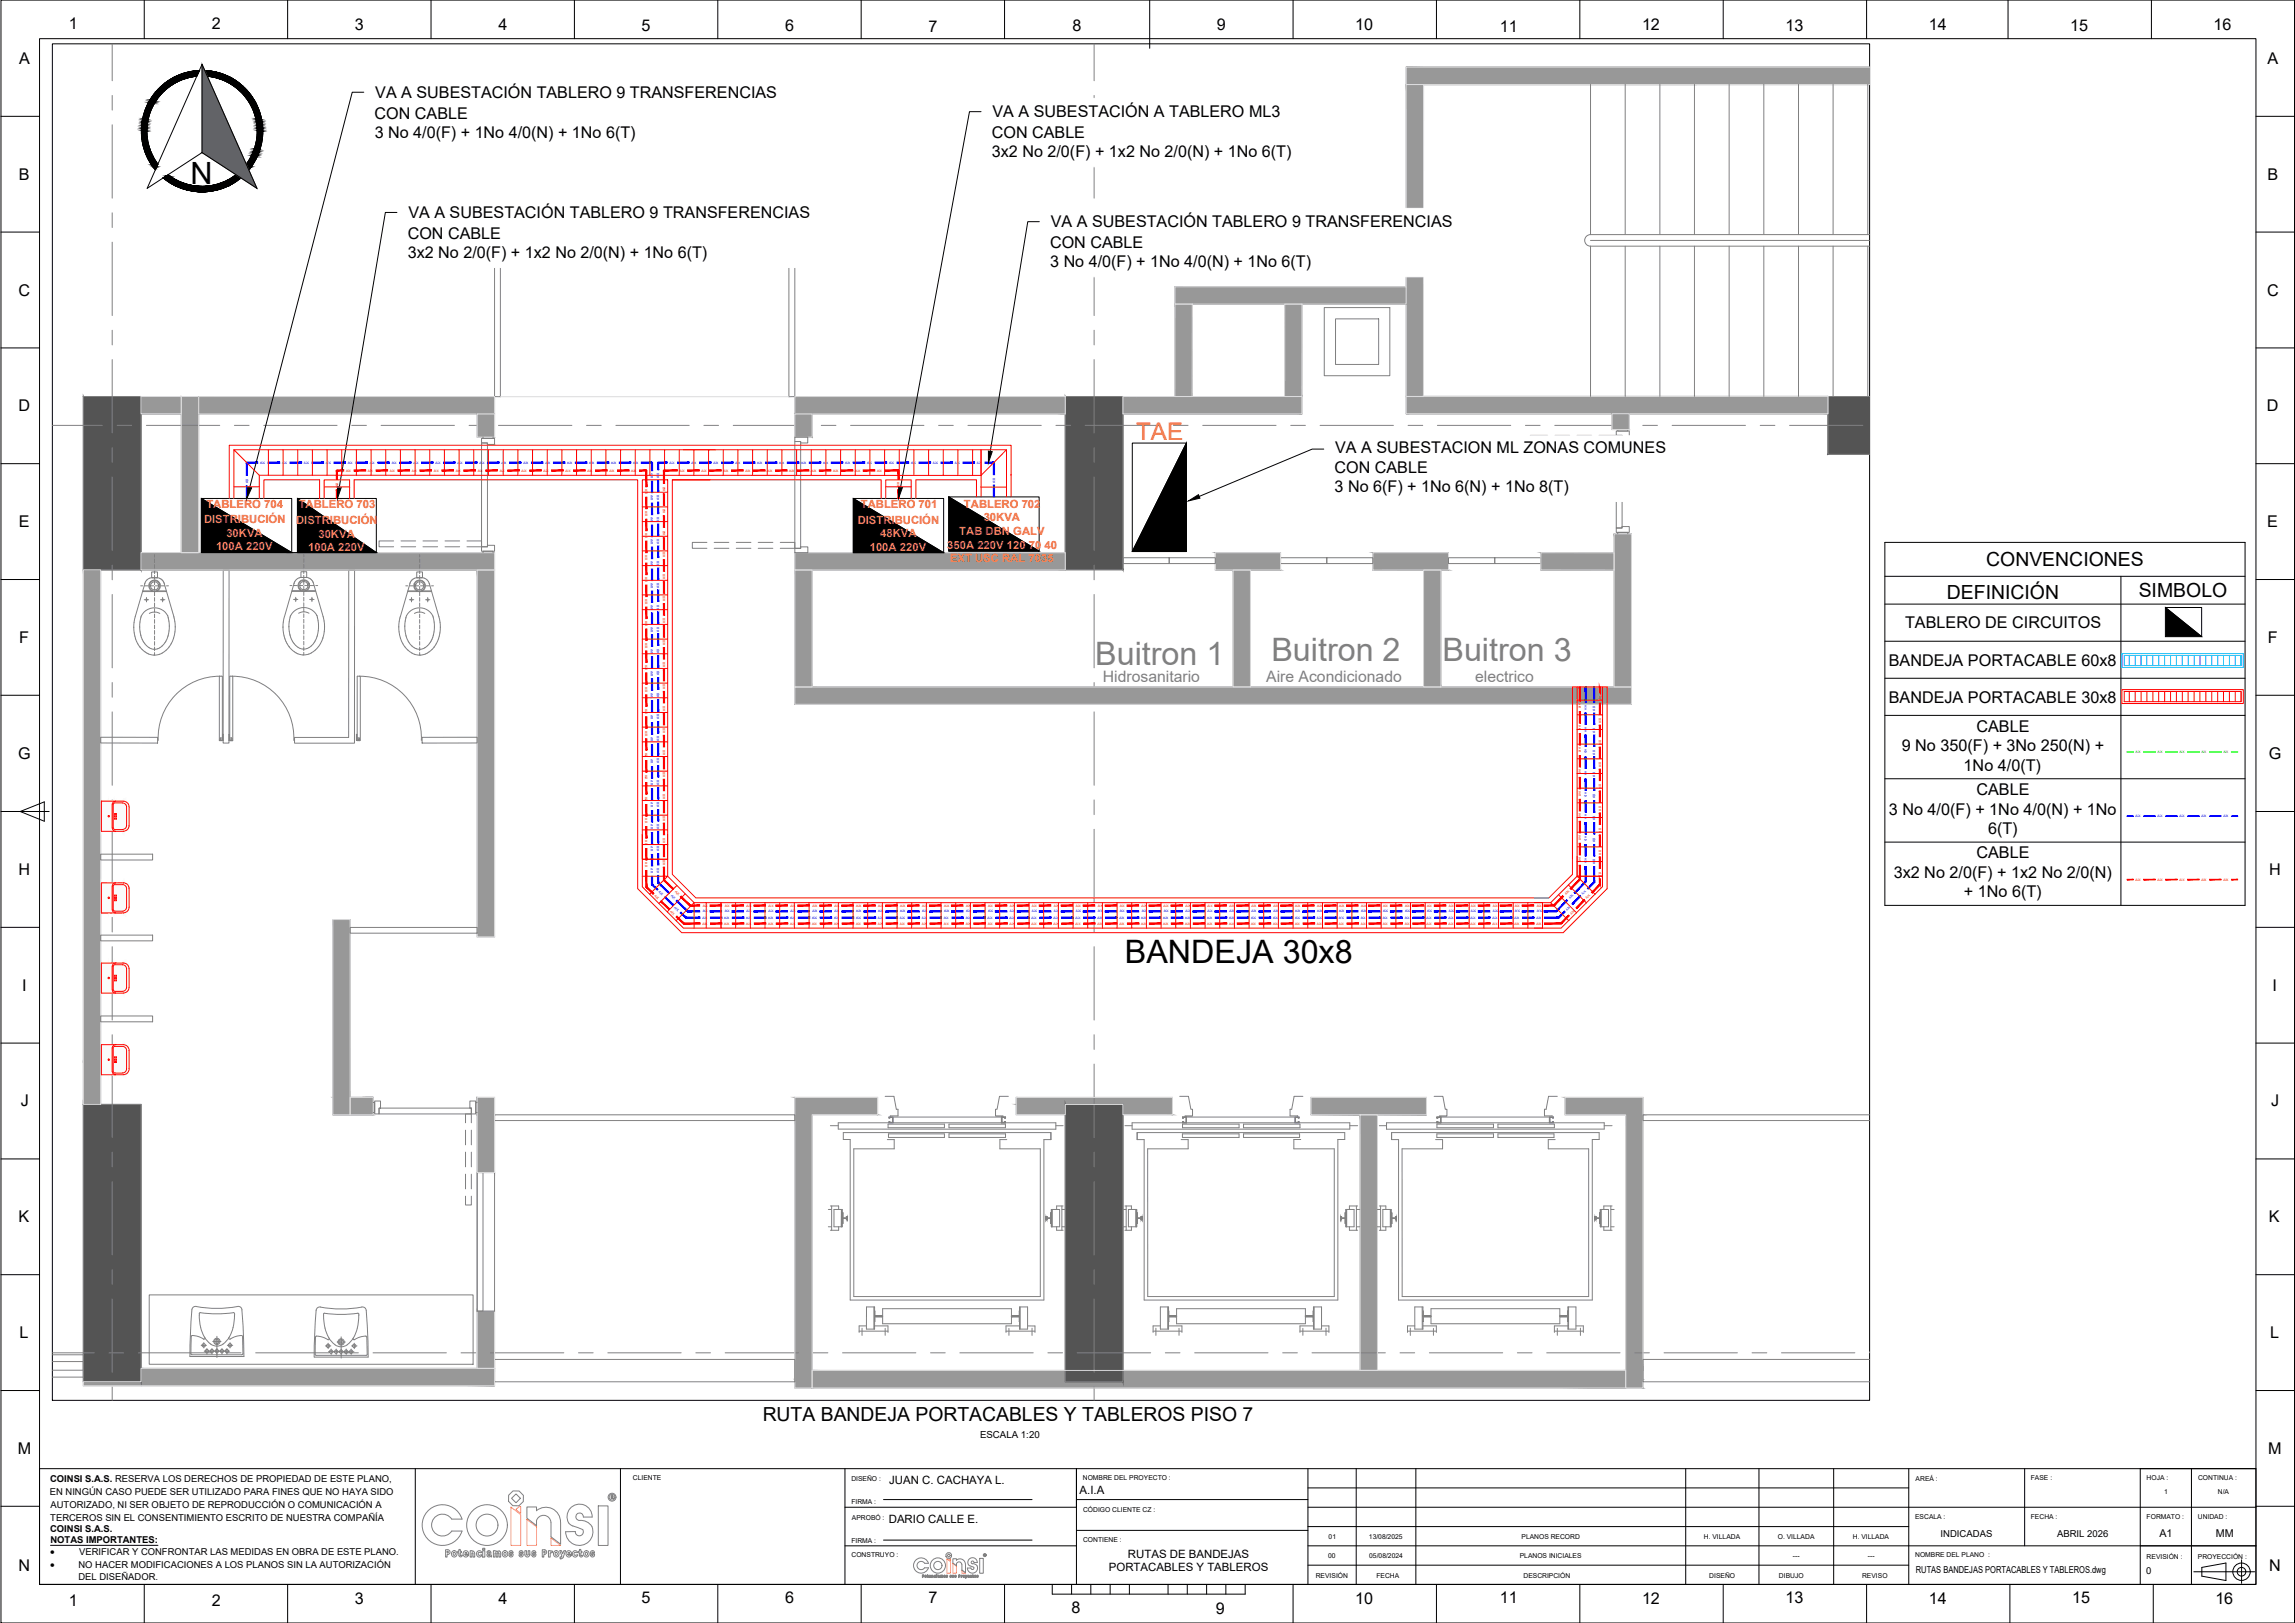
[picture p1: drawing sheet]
<svg xmlns="http://www.w3.org/2000/svg" width="1000mm" height="707mm" viewBox="0 0 1000 707" stroke-linecap="round" stroke-linejoin="round" font-family="sans-serif">
<defs><g id="words">
<g font-size="14.1" fill="#808080">
<text x="554.1" y="287.9">Buitron 2</text>
<text x="628.6" y="288">Buitron 3</text>
<text x="477.3" y="289.7">Buitron 1</text>
</g>
<text font-size="14.1" x="490.2" y="419.5">BANDEJA 30x8</text>
<text font-size="13.4" x="83" y="80">N</text>
<text font-size="10.5" fill="#dd8108" x="495.1" y="191.7">TAE</text>
<g font-size="8.5">
<text x="865.5" y="246.7">CONVENCIONES</text>
<text x="848.4" y="260.8">DEFINICIÓN</text>
<text x="932" y="260.1">SIMBOLO</text>
</g>
<text font-size="8.4" x="332.4" y="619.2">RUTA BANDEJA PORTACABLES Y TABLEROS PISO 7</text>
<g font-size="7.1">
<text x="830.2" y="273.7">TABLERO DE CIRCUITOS</text>
<text x="823.1" y="289.9">BANDEJA PORTACABLE 60x8</text>
<text x="823.1" y="306.1">BANDEJA PORTACABLE 30x8</text>
<text x="861.3" y="318.7">CABLE</text>
<text x="828.8" y="327.2">9 No 350(F) + 3No 250(N) +</text>
<text x="855.7" y="335.7">1No 4/0(T)</text>
<text x="861.3" y="346.3">CABLE</text>
<text x="823.2" y="354.8">3 No 4/0(F) + 1No 4/0(N) + 1No</text>
<text x="866.4" y="363.3">6(T)</text>
<text x="861.3" y="373.9">CABLE</text>
<text x="825.2" y="382.4">3x2 No 2/0(F) + 1x2 No 2/0(N)</text>
<text x="855.8" y="390.9">+ 1No 6(T)</text>
</g>
<g font-size="7">
<text x="29.9" y="12.7">1</text>
<text x="92.2" y="12.7">2</text>
<text x="154.6" y="13.2">3</text>
<text x="217.3" y="13.2">4</text>
<text x="279.6" y="13.7">5</text>
<text x="342.1" y="13.7">6</text>
<text x="404.6" y="13.8">7</text>
<text x="467.4" y="13.7">8</text>
<text x="530.3" y="13.2">9</text>
<text x="590.6" y="13.2">10</text>
<text x="653.5" y="13.8">11</text>
<text x="715.6" y="13.2">12</text>
<text x="778" y="13.7">13</text>
<text x="840.5" y="13.2">14</text>
<text x="902.1" y="13.7">15</text>
<text x="964.6" y="13.2">16</text>
<text x="8.3" y="27.9">A</text>
<text x="988.1" y="27.9">A</text>
<text x="163.5" y="42.6">VA A SUBESTACIÓN TABLERO 9 TRANSFERENCIAS</text>
<text x="163.2" y="51.6">CON CABLE</text>
<text x="432.5" y="51.1">VA A SUBESTACIÓN A TABLERO ML3</text>
<text x="163.3" y="60.2">3 No 4/0(F) + 1No 4/0(N) + 1No 6(T)</text>
<text x="432.2" y="60.1">CON CABLE</text>
<text x="432.3" y="68.6">3x2 No 2/0(F) + 1x2 No 2/0(N) + 1No 6(T)</text>
<text x="8.3" y="78.3">B</text>
<text x="988.1" y="78.3">B</text>
<text x="178" y="95">VA A SUBESTACIÓN TABLERO 9 TRANSFERENCIAS</text>
<text x="457.9" y="99">VA A SUBESTACIÓN TABLERO 9 TRANSFERENCIAS</text>
<text x="177.7" y="104">CON CABLE</text>
<text x="177.7" y="112.5">3x2 No 2/0(F) + 1x2 No 2/0(N) + 1No 6(T)</text>
<text x="457.6" y="108">CON CABLE</text>
<text x="457.7" y="116.5">3 No 4/0(F) + 1No 4/0(N) + 1No 6(T)</text>
<text x="8.1" y="128.7">C</text>
<text x="987.9" y="128.7">C</text>
<text x="8" y="179.2">D</text>
<text x="987.9" y="179.2">D</text>
<text x="581.9" y="197.5">VA A SUBESTACION ML ZONAS COMUNES</text>
<text x="581.6" y="205.9">CON CABLE</text>
<text x="581.6" y="214.4">3 No 6(F) + 1No 6(N) + 1No 8(T)</text>
<text x="8.2" y="229.6">E</text>
<text x="988.1" y="229.6">E</text>
<text x="8.4" y="280">F</text>
<text x="988.2" y="280">F</text>
<text x="8" y="330.7">G</text>
<text x="988.7" y="330.7">G</text>
<text x="8.1" y="381.1">H</text>
<text x="988.8" y="381.1">H</text>
<text x="9.7" y="431.6">I</text>
<text x="990.4" y="431.6">I</text>
<text x="9.1" y="482">J</text>
<text x="989.8" y="482">J</text>
<text x="8" y="532.5">K</text>
<text x="988.8" y="532.5">K</text>
<text x="8.6" y="582.9">L</text>
<text x="989.3" y="582.9">L</text>
<text x="7.7" y="633.3">M</text>
<text x="988.4" y="633.3">M</text>
<text x="8.1" y="684.2">N</text>
<text x="988.8" y="684.2">N</text>
<text x="29.9" y="699.4">1</text>
<text x="92.2" y="699.4">2</text>
<text x="154.6" y="698.8">3</text>
<text x="217.3" y="698.9">4</text>
<text x="279.6" y="698.2">5</text>
<text x="342.1" y="698.2">6</text>
<text x="404.6" y="698.3">7</text>
<text x="590.6" y="698.8">10</text>
<text x="653.5" y="698.3">11</text>
<text x="715.6" y="698.9">12</text>
<text x="778" y="698.2">13</text>
<text x="840.5" y="698.9">14</text>
<text x="903" y="698.2">15</text>
<text x="965.4" y="698.8">16</text>
<text x="467" y="702.5">8</text>
<text x="529.9" y="703">9</text>
</g>
<g font-size="6.9" fill="#808080">
<text x="480.7" y="297">Hidrosanitario</text>
<text x="551.8" y="297">Aire Acondicionado</text>
<text x="642.9" y="297">electrico</text>
</g>
<g font-size="5">
<text x="387.5" y="646.5">JUAN C. CACHAYA L.</text>
<text x="470.5" y="650.9">A.I.A</text>
<text x="387.3" y="663.5">DARIO CALLE E.</text>
<text x="491.5" y="678.5">RUTAS DE BANDEJAS</text>
<text x="483.2" y="684.5">PORTACABLES Y TABLEROS</text>
</g>
<g font-size="4.9" fill="#dd8108">
<text x="90" y="221.2">TABLERO 704</text>
<text x="130.2" y="221.5">TABLERO 703</text>
<text x="375.2" y="221.4">TABLERO 701</text>
<text x="420.1" y="221.2">TABLERO 702</text>
<text x="88.9" y="228">DISTRIBUCIÓN</text>
<text x="428.7" y="227.1">30KVA</text>
<text x="98.6" y="233.8">30KVA</text>
<text x="129" y="228.3">DISTRIBUCIÓN</text>
<text x="373.8" y="228.2">DISTRIBUCIÓN</text>
<text x="418" y="233.1">TAB DBN GALV</text>
<text x="94.1" y="239.7">100A 220V</text>
<text x="138.8" y="234.2">30KVA</text>
<text x="379" y="240">100A 220V</text>
<text x="383.5" y="234.1">48KVA</text>
<text x="412.8" y="239">350A 220V 120 70 40</text>
<text x="134.3" y="240.1">100A 220V</text>
<text x="414" y="244.9">EXT USC RAL 7035</text>
</g>
<g font-size="4.7">
<text x="941" y="669.4">A1</text>
<text x="965.7" y="669.4">MM</text>
</g>
<g font-size="4.3">
<text x="21.8" y="677.2">·</text>
<text x="21.8" y="682.9">·</text>
</g>
<g font-size="4.2">
<text x="427.1" y="626.3">ESCALA 1:20</text>
<text x="845.7" y="669.4">INDICADAS</text>
<text x="896.4" y="669.4">ABRIL 2026</text>
<text x="834.9" y="685.2">RUTAS BANDEJAS PORTACABLES Y TABLEROS.dwg</text>
<text x="935.3" y="685.4">0</text>
</g>
<g font-size="4.1">
<text x="21.8" y="645.4">COINSI S.A.S. RESERVA LOS DERECHOS DE PROPIEDAD DE ESTE PLANO,</text>
<text x="21.7" y="651.1">EN NINGÚN CASO PUEDE SER UTILIZADO PARA FINES QUE NO HAYA SIDO</text>
<text x="22" y="656.7">AUTORIZADO, NI SER OBJETO DE REPRODUCCIÓN O COMUNICACIÓN A</text>
<text x="21.9" y="662.4">TERCEROS SIN EL CONSENTIMIENTO ESCRITO DE NUESTRA COMPAÑÍA</text>
<text x="21.8" y="667.3">COINSI S.A.S.</text>
<text x="22" y="672.3">NOTAS IMPORTANTES:</text>
<text x="34.5" y="677.2">VERIFICAR Y CONFRONTAR LAS MEDIDAS EN OBRA DE ESTE PLANO.</text>
<text x="34.2" y="682.9">NO HACER MODIFICACIONES A LOS PLANOS SIN LA AUTORIZACIÓN</text>
<text x="34.2" y="688.4">DEL DISEÑADOR.</text>
</g>
<g font-size="2.9">
<text x="275.8" y="644.8">CLIENTE</text>
<text x="371" y="645.2">DISEÑO :</text>
<text x="471.9" y="644.8">NOMBRE DEL PROYECTO :</text>
<text x="834.8" y="645.3">AREÁ :</text>
<text x="885" y="644.8">FASE :</text>
<text x="935.5" y="644.8">HOJA :</text>
<text x="957.9" y="644.8">CONTINUA :</text>
<text x="943.1" y="651">1</text>
<text x="966.5" y="651">N/A</text>
<text x="371" y="655.1">FIRMA :</text>
<text x="472" y="658.7">CÓDIGO CLIENTE CZ :</text>
<text x="371.3" y="662.1">APROBÓ :</text>
<text x="834.6" y="661.6">ESCALA :</text>
<text x="885" y="661.6">FECHA :</text>
<text x="935.5" y="661.6">FORMATO :</text>
<text x="957.8" y="661.6">UNIDAD :</text>
<text x="371" y="671.9">FIRMA :</text>
<text x="472" y="671.7">CONTIENE :</text>
<text x="579" y="670.2">01</text>
<text x="596.6" y="670.2">13/08/2025</text>
<text x="663.1" y="670.2">PLANOS RECORD</text>
<text x="742.5" y="670.2">H. VILLADA</text>
<text x="774.7" y="670.2">O. VILLADA</text>
<text x="807.4" y="670.2">H. VILLADA</text>
<text x="371.1" y="678.4">CONSTRUYO :</text>
<text x="578.8" y="678.6">00</text>
<text x="596.7" y="678.6">05/08/2024</text>
<text x="662.3" y="678.6">PLANOS INICIALES</text>
<text x="781.3" y="678.6">---</text>
<text x="814" y="678.6">---</text>
<text x="834.6" y="678.4">NOMBRE DEL PLANO :</text>
<text x="935.5" y="678.9">REVISIÓN :</text>
<text x="957.8" y="678.9">PROYECCIÓN :</text>
<text x="573.4" y="687.3">REVISIÓN</text>
<text x="599.8" y="687.3">FECHA</text>
<text x="663.9" y="687.3">DESCRIPCIÓN</text>
<text x="744.9" y="687.2">DISEÑO</text>
<text x="775.3" y="687.2">DIBUJO</text>
<text x="811.5" y="687.3">REVISO</text>
</g>
<g font-size="1.4" fill="#00f">
<text x="113.3" y="202.1">AiX</text>
<text x="122.9" y="202.1">AiX</text>
<text x="132.5" y="202.1">AiX</text>
<text x="142" y="202.1">AiX</text>
<text x="151.6" y="202.1">AiX</text>
<text x="161.1" y="202.1">AiX</text>
<text x="170.7" y="202.1">AiX</text>
<text x="180.3" y="202.1">AiX</text>
<text x="189.8" y="202.1">AiX</text>
<text x="199.4" y="202.1">AiX</text>
<text x="209" y="202.1">AiX</text>
<text x="218.5" y="202.1">AiX</text>
<text x="228.1" y="202.1">AiX</text>
<text x="237.7" y="202.1">AiX</text>
<text x="247.2" y="202.1">AiX</text>
<text x="256.8" y="202.1">AiX</text>
<text x="266.4" y="202.1">AiX</text>
<text x="275.9" y="202.1">AiX</text>
<text x="291.8" y="202.1">AiX</text>
<text x="301.3" y="202.1">AiX</text>
<text x="310.9" y="202.1">AiX</text>
<text x="320.5" y="202.1">AiX</text>
<text x="330" y="202.1">AiX</text>
<text x="339.6" y="202.1">AiX</text>
<text x="349.2" y="202.1">AiX</text>
<text x="358.7" y="202.1">AiX</text>
<text x="368.3" y="202.1">AiX</text>
<text x="377.9" y="202.1">AiX</text>
<text x="387.4" y="202.1">AiX</text>
<text x="397" y="202.1">AiX</text>
<text x="406.6" y="202.1">AiX</text>
<text x="416.1" y="202.1">AiX</text>
<text x="425.7" y="202.1">AiX</text>
<text x="283.6" y="206.1" transform="rotate(90 283.6 206.1)">AiX</text>
<text x="287.3" y="208.2" transform="rotate(-90 287.3 208.2)">AiX</text>
<text x="108.1" y="210.6" transform="rotate(-90 108.1 210.6)">AiX</text>
<text x="283.6" y="215.6" transform="rotate(90 283.6 215.6)">AiX</text>
<text x="433.7" y="210.3" transform="rotate(-90 433.7 210.3)">AiX</text>
<text x="287.3" y="217.7" transform="rotate(-90 287.3 217.7)">AiX</text>
<text x="283.6" y="225.2" transform="rotate(90 283.6 225.2)">AiX</text>
<text x="287.3" y="227.3" transform="rotate(-90 287.3 227.3)">AiX</text>
<text x="283.6" y="234.7" transform="rotate(90 283.6 234.7)">AiX</text>
<text x="287.3" y="236.9" transform="rotate(-90 287.3 236.9)">AiX</text>
<text x="283.6" y="244.3" transform="rotate(90 283.6 244.3)">AiX</text>
<text x="287.3" y="246.4" transform="rotate(-90 287.3 246.4)">AiX</text>
<text x="283.6" y="253.9" transform="rotate(90 283.6 253.9)">AiX</text>
<text x="287.3" y="256" transform="rotate(-90 287.3 256)">AiX</text>
<text x="283.6" y="263.4" transform="rotate(90 283.6 263.4)">AiX</text>
<text x="287.3" y="265.5" transform="rotate(-90 287.3 265.5)">AiX</text>
<text x="283.6" y="273" transform="rotate(90 283.6 273)">AiX</text>
<text x="287.3" y="275.1" transform="rotate(-90 287.3 275.1)">AiX</text>
<text x="283.6" y="282.6" transform="rotate(90 283.6 282.6)">AiX</text>
<text x="287.3" y="284.6" transform="rotate(-90 287.3 284.6)">AiX</text>
<text x="283.6" y="292.1" transform="rotate(90 283.6 292.1)">AiX</text>
<text x="287.3" y="294.2" transform="rotate(-90 287.3 294.2)">AiX</text>
<text x="283.6" y="301.7" transform="rotate(90 283.6 301.7)">AiX</text>
<text x="287.3" y="303.8" transform="rotate(-90 287.3 303.8)">AiX</text>
<text x="283.6" y="311.3" transform="rotate(90 283.6 311.3)">AiX</text>
<text x="690.5" y="307" transform="rotate(90 690.5 307)">AiX</text>
<text x="695.2" y="309.5" transform="rotate(-90 695.2 309.5)">AiX</text>
<text x="287.3" y="313.4" transform="rotate(-90 287.3 313.4)">AiX</text>
<text x="690.5" y="316.5" transform="rotate(90 690.5 316.5)">AiX</text>
<text x="283.6" y="320.8" transform="rotate(90 283.6 320.8)">AiX</text>
<text x="287.3" y="322.9" transform="rotate(-90 287.3 322.9)">AiX</text>
<text x="695.2" y="319.1" transform="rotate(-90 695.2 319.1)">AiX</text>
<text x="690.5" y="326.1" transform="rotate(90 690.5 326.1)">AiX</text>
<text x="695.2" y="328.7" transform="rotate(-90 695.2 328.7)">AiX</text>
<text x="283.6" y="330.4" transform="rotate(90 283.6 330.4)">AiX</text>
<text x="287.3" y="332.5" transform="rotate(-90 287.3 332.5)">AiX</text>
<text x="690.5" y="335.7" transform="rotate(90 690.5 335.7)">AiX</text>
<text x="283.6" y="340" transform="rotate(90 283.6 340)">AiX</text>
<text x="695.2" y="338.2" transform="rotate(-90 695.2 338.2)">AiX</text>
<text x="287.3" y="342.1" transform="rotate(-90 287.3 342.1)">AiX</text>
<text x="690.5" y="345.2" transform="rotate(90 690.5 345.2)">AiX</text>
<text x="695.2" y="347.8" transform="rotate(-90 695.2 347.8)">AiX</text>
<text x="283.6" y="349.5" transform="rotate(90 283.6 349.5)">AiX</text>
<text x="287.3" y="351.6" transform="rotate(-90 287.3 351.6)">AiX</text>
<text x="283.6" y="359.1" transform="rotate(90 283.6 359.1)">AiX</text>
<text x="690.5" y="354.8" transform="rotate(90 690.5 354.8)">AiX</text>
<text x="695.2" y="357.4" transform="rotate(-90 695.2 357.4)">AiX</text>
<text x="930.7" y="356.1">AiX</text>
<text x="940.2" y="356.1">AiX</text>
<text x="949.8" y="356.1">AiX</text>
<text x="959.4" y="356.1">AiX</text>
<text x="968.9" y="356.1">AiX</text>
<text x="287.3" y="361.2" transform="rotate(-90 287.3 361.2)">AiX</text>
<text x="690.5" y="364.3" transform="rotate(90 690.5 364.3)">AiX</text>
<text x="283.6" y="368.7" transform="rotate(90 283.6 368.7)">AiX</text>
<text x="287.3" y="370.8" transform="rotate(-90 287.3 370.8)">AiX</text>
<text x="695.2" y="366.9" transform="rotate(-90 695.2 366.9)">AiX</text>
<text x="690.5" y="373.9" transform="rotate(90 690.5 373.9)">AiX</text>
<text x="695.2" y="376.5" transform="rotate(-90 695.2 376.5)">AiX</text>
<text x="283.6" y="378.2" transform="rotate(90 283.6 378.2)">AiX</text>
<text x="287.3" y="380.3" transform="rotate(-90 287.3 380.3)">AiX</text>
<text x="286.9" y="388.6" transform="rotate(45 286.9 388.6)">AiX</text>
<text x="689.8" y="389.9" transform="rotate(-44 689.8 389.9)">AiX</text>
<text x="292.3" y="390.4" transform="rotate(45 292.3 390.4)">AiX</text>
<text x="293.7" y="395.3" transform="rotate(45 293.7 395.3)">AiX</text>
<text x="684.2" y="391.5" transform="rotate(-45 684.2 391.5)">AiX</text>
<text x="306.1" y="400.3">AiX</text>
<text x="306.2" y="397.5">AiX</text>
<text x="315.6" y="400.3">AiX</text>
<text x="315.8" y="397.5">AiX</text>
<text x="325.2" y="400.3">AiX</text>
<text x="325.4" y="397.5">AiX</text>
<text x="334.8" y="400.3">AiX</text>
<text x="334.9" y="397.5">AiX</text>
<text x="344.3" y="400.3">AiX</text>
<text x="344.5" y="397.5">AiX</text>
<text x="353.9" y="400.3">AiX</text>
<text x="354" y="397.5">AiX</text>
<text x="363.5" y="400.3">AiX</text>
<text x="363.6" y="397.5">AiX</text>
<text x="373" y="400.3">AiX</text>
<text x="373.2" y="397.5">AiX</text>
<text x="382.6" y="400.3">AiX</text>
<text x="382.7" y="397.5">AiX</text>
<text x="392.2" y="400.3">AiX</text>
<text x="392.3" y="397.5">AiX</text>
<text x="401.7" y="400.3">AiX</text>
<text x="401.9" y="397.5">AiX</text>
<text x="411.3" y="400.3">AiX</text>
<text x="411.4" y="397.5">AiX</text>
<text x="420.8" y="400.3">AiX</text>
<text x="421" y="397.5">AiX</text>
<text x="430.4" y="400.3">AiX</text>
<text x="430.6" y="397.5">AiX</text>
<text x="440" y="400.3">AiX</text>
<text x="440.1" y="397.5">AiX</text>
<text x="449.5" y="400.3">AiX</text>
<text x="449.7" y="397.5">AiX</text>
<text x="459.1" y="400.3">AiX</text>
<text x="459.3" y="397.5">AiX</text>
<text x="468.7" y="400.3">AiX</text>
<text x="468.8" y="397.5">AiX</text>
<text x="478.2" y="400.3">AiX</text>
<text x="478.4" y="397.5">AiX</text>
<text x="487.8" y="400.3">AiX</text>
<text x="488" y="397.5">AiX</text>
<text x="497.4" y="400.3">AiX</text>
<text x="497.5" y="397.5">AiX</text>
<text x="506.9" y="400.3">AiX</text>
<text x="507.1" y="397.5">AiX</text>
<text x="516.5" y="400.3">AiX</text>
<text x="516.6" y="397.5">AiX</text>
<text x="526.1" y="400.3">AiX</text>
<text x="526.2" y="397.5">AiX</text>
<text x="535.6" y="400.3">AiX</text>
<text x="535.8" y="397.5">AiX</text>
<text x="545.2" y="400.3">AiX</text>
<text x="545.3" y="397.5">AiX</text>
<text x="554.8" y="400.3">AiX</text>
<text x="554.9" y="397.5">AiX</text>
<text x="564.3" y="400.3">AiX</text>
<text x="564.5" y="397.5">AiX</text>
<text x="573.9" y="400.3">AiX</text>
<text x="574" y="397.5">AiX</text>
<text x="583.4" y="400.3">AiX</text>
<text x="583.6" y="397.5">AiX</text>
<text x="593" y="400.3">AiX</text>
<text x="593.2" y="397.5">AiX</text>
<text x="602.6" y="400.3">AiX</text>
<text x="602.7" y="397.5">AiX</text>
<text x="612.1" y="400.3">AiX</text>
<text x="612.3" y="397.5">AiX</text>
<text x="621.7" y="400.3">AiX</text>
<text x="621.9" y="397.5">AiX</text>
<text x="631.3" y="400.3">AiX</text>
<text x="631.4" y="397.5">AiX</text>
<text x="640.8" y="400.3">AiX</text>
<text x="641" y="397.5">AiX</text>
<text x="650.4" y="400.3">AiX</text>
<text x="650.6" y="397.5">AiX</text>
<text x="660" y="400.3">AiX</text>
<text x="660.1" y="397.5">AiX</text>
<text x="669.5" y="400.3">AiX</text>
<text x="669.7" y="397.5">AiX</text>
<text x="683" y="396.7" transform="rotate(-45 683 396.7)">AiX</text>
</g>
<g font-size="1.4" fill="#f00">
<text x="150.8" y="205.4">AiX</text>
<text x="160.4" y="205.4">AiX</text>
<text x="169.9" y="205.4">AiX</text>
<text x="179.5" y="205.4">AiX</text>
<text x="189.1" y="205.4">AiX</text>
<text x="198.6" y="205.4">AiX</text>
<text x="208.2" y="205.4">AiX</text>
<text x="217.8" y="205.4">AiX</text>
<text x="227.3" y="205.4">AiX</text>
<text x="236.9" y="205.4">AiX</text>
<text x="246.4" y="205.4">AiX</text>
<text x="256" y="205.4">AiX</text>
<text x="265.6" y="205.4">AiX</text>
<text x="275.1" y="205.4">AiX</text>
<text x="296.2" y="205.4">AiX</text>
<text x="305.7" y="205.4">AiX</text>
<text x="315.3" y="205.4">AiX</text>
<text x="324.8" y="205.4">AiX</text>
<text x="334.4" y="205.4">AiX</text>
<text x="344" y="205.4">AiX</text>
<text x="353.5" y="205.4">AiX</text>
<text x="363.1" y="205.4">AiX</text>
<text x="372.7" y="205.4">AiX</text>
<text x="382.2" y="205.4">AiX</text>
<text x="391" y="209.8" transform="rotate(90 391 209.8)">AiX</text>
<text x="147.3" y="212.3" transform="rotate(-90 147.3 212.3)">AiX</text>
<text x="281.1" y="213.1" transform="rotate(90 281.1 213.1)">AiX</text>
<text x="289.9" y="214.1" transform="rotate(-90 289.9 214.1)">AiX</text>
<text x="281.1" y="222.6" transform="rotate(90 281.1 222.6)">AiX</text>
<text x="289.9" y="223.6" transform="rotate(-90 289.9 223.6)">AiX</text>
<text x="281.1" y="232.2" transform="rotate(90 281.1 232.2)">AiX</text>
<text x="289.9" y="233.2" transform="rotate(-90 289.9 233.2)">AiX</text>
<text x="281.1" y="241.8" transform="rotate(90 281.1 241.8)">AiX</text>
<text x="289.9" y="242.8" transform="rotate(-90 289.9 242.8)">AiX</text>
<text x="281.1" y="251.3" transform="rotate(90 281.1 251.3)">AiX</text>
<text x="289.9" y="252.3" transform="rotate(-90 289.9 252.3)">AiX</text>
<text x="281.1" y="260.9" transform="rotate(90 281.1 260.9)">AiX</text>
<text x="289.9" y="261.9" transform="rotate(-90 289.9 261.9)">AiX</text>
<text x="281.1" y="270.5" transform="rotate(90 281.1 270.5)">AiX</text>
<text x="289.9" y="271.5" transform="rotate(-90 289.9 271.5)">AiX</text>
<text x="281.1" y="280" transform="rotate(90 281.1 280)">AiX</text>
<text x="289.9" y="281.1" transform="rotate(-90 289.9 281.1)">AiX</text>
<text x="281.1" y="289.6" transform="rotate(90 281.1 289.6)">AiX</text>
<text x="289.9" y="290.6" transform="rotate(-90 289.9 290.6)">AiX</text>
<text x="281.1" y="299.1" transform="rotate(90 281.1 299.1)">AiX</text>
<text x="289.9" y="300.2" transform="rotate(-90 289.9 300.2)">AiX</text>
<text x="697.7" y="305.3" transform="rotate(-90 697.7 305.3)">AiX</text>
<text x="281.1" y="308.7" transform="rotate(90 281.1 308.7)">AiX</text>
<text x="289.9" y="309.8" transform="rotate(-90 289.9 309.8)">AiX</text>
<text x="688" y="306.4" transform="rotate(90 688 306.4)">AiX</text>
<text x="688" y="316" transform="rotate(90 688 316)">AiX</text>
<text x="697.7" y="314.8" transform="rotate(-90 697.7 314.8)">AiX</text>
<text x="281.1" y="318.3" transform="rotate(90 281.1 318.3)">AiX</text>
<text x="289.9" y="319.3" transform="rotate(-90 289.9 319.3)">AiX</text>
<text x="281.1" y="327.8" transform="rotate(90 281.1 327.8)">AiX</text>
<text x="289.9" y="328.9" transform="rotate(-90 289.9 328.9)">AiX</text>
<text x="688" y="325.5" transform="rotate(90 688 325.5)">AiX</text>
<text x="697.7" y="324.4" transform="rotate(-90 697.7 324.4)">AiX</text>
<text x="688" y="335.1" transform="rotate(90 688 335.1)">AiX</text>
<text x="697.7" y="334" transform="rotate(-90 697.7 334)">AiX</text>
<text x="281.1" y="337.4" transform="rotate(90 281.1 337.4)">AiX</text>
<text x="289.9" y="338.4" transform="rotate(-90 289.9 338.4)">AiX</text>
<text x="281.1" y="347" transform="rotate(90 281.1 347)">AiX</text>
<text x="289.9" y="348" transform="rotate(-90 289.9 348)">AiX</text>
<text x="688" y="344.7" transform="rotate(90 688 344.7)">AiX</text>
<text x="697.7" y="343.5" transform="rotate(-90 697.7 343.5)">AiX</text>
<text x="697.7" y="353.1" transform="rotate(-90 697.7 353.1)">AiX</text>
<text x="281.1" y="356.5" transform="rotate(90 281.1 356.5)">AiX</text>
<text x="289.9" y="357.5" transform="rotate(-90 289.9 357.5)">AiX</text>
<text x="688" y="354.2" transform="rotate(90 688 354.2)">AiX</text>
<text x="688" y="363.8" transform="rotate(90 688 363.8)">AiX</text>
<text x="697.7" y="362.7" transform="rotate(-90 697.7 362.7)">AiX</text>
<text x="281.1" y="366.1" transform="rotate(90 281.1 366.1)">AiX</text>
<text x="289.9" y="367.1" transform="rotate(-90 289.9 367.1)">AiX</text>
<text x="281.1" y="375.7" transform="rotate(90 281.1 375.7)">AiX</text>
<text x="289.9" y="376.7" transform="rotate(-90 289.9 376.7)">AiX</text>
<text x="688" y="373.4" transform="rotate(90 688 373.4)">AiX</text>
<text x="697.7" y="372.2" transform="rotate(-90 697.7 372.2)">AiX</text>
<text x="697.7" y="381.8" transform="rotate(-90 697.7 381.8)">AiX</text>
<text x="930.7" y="383.6">AiX</text>
<text x="940.2" y="383.6">AiX</text>
<text x="949.8" y="383.6">AiX</text>
<text x="959.4" y="383.6">AiX</text>
<text x="968.9" y="383.6">AiX</text>
<text x="294" y="388.6" transform="rotate(44 294 388.6)">AiX</text>
<text x="682.5" y="389.8" transform="rotate(-45 682.5 389.8)">AiX</text>
<text x="285.1" y="390.4" transform="rotate(44 285.1 390.4)">AiX</text>
<text x="306.2" y="395">AiX</text>
<text x="315.8" y="395">AiX</text>
<text x="325.4" y="395">AiX</text>
<text x="334.9" y="395">AiX</text>
<text x="344.5" y="395">AiX</text>
<text x="354" y="395">AiX</text>
<text x="363.6" y="395">AiX</text>
<text x="373.2" y="395">AiX</text>
<text x="382.7" y="395">AiX</text>
<text x="392.3" y="395">AiX</text>
<text x="401.9" y="395">AiX</text>
<text x="411.4" y="395">AiX</text>
<text x="421" y="395">AiX</text>
<text x="430.6" y="395">AiX</text>
<text x="440.1" y="395">AiX</text>
<text x="449.7" y="395">AiX</text>
<text x="459.3" y="395">AiX</text>
<text x="468.8" y="395">AiX</text>
<text x="478.4" y="395">AiX</text>
<text x="488" y="395">AiX</text>
<text x="497.5" y="395">AiX</text>
<text x="507.1" y="395">AiX</text>
<text x="516.6" y="395">AiX</text>
<text x="526.2" y="395">AiX</text>
<text x="535.8" y="395">AiX</text>
<text x="545.3" y="395">AiX</text>
<text x="554.9" y="395">AiX</text>
<text x="564.5" y="395">AiX</text>
<text x="574" y="395">AiX</text>
<text x="583.6" y="395">AiX</text>
<text x="593.2" y="395">AiX</text>
<text x="602.7" y="395">AiX</text>
<text x="612.3" y="395">AiX</text>
<text x="621.9" y="395">AiX</text>
<text x="631.4" y="395">AiX</text>
<text x="641" y="395">AiX</text>
<text x="650.6" y="395">AiX</text>
<text x="660.1" y="395">AiX</text>
<text x="669.7" y="395">AiX</text>
<text x="691.6" y="391.7" transform="rotate(-44 691.6 391.7)">AiX</text>
<text x="291.9" y="397.1" transform="rotate(44 291.9 397.1)">AiX</text>
<text x="684.8" y="398.4" transform="rotate(-45 684.8 398.4)">AiX</text>
<text x="306.1" y="402.8">AiX</text>
<text x="315.6" y="402.8">AiX</text>
<text x="325.2" y="402.8">AiX</text>
<text x="334.8" y="402.8">AiX</text>
<text x="344.3" y="402.8">AiX</text>
<text x="353.9" y="402.8">AiX</text>
<text x="363.5" y="402.8">AiX</text>
<text x="373" y="402.8">AiX</text>
<text x="382.6" y="402.8">AiX</text>
<text x="392.2" y="402.8">AiX</text>
<text x="401.7" y="402.8">AiX</text>
<text x="411.3" y="402.8">AiX</text>
<text x="420.9" y="402.8">AiX</text>
<text x="430.4" y="402.8">AiX</text>
<text x="440" y="402.8">AiX</text>
<text x="449.5" y="402.8">AiX</text>
<text x="459.1" y="402.8">AiX</text>
<text x="468.7" y="402.8">AiX</text>
<text x="478.2" y="402.8">AiX</text>
<text x="487.8" y="402.8">AiX</text>
<text x="497.4" y="402.8">AiX</text>
<text x="506.9" y="402.8">AiX</text>
<text x="516.5" y="402.8">AiX</text>
<text x="526.1" y="402.8">AiX</text>
<text x="535.6" y="402.8">AiX</text>
<text x="545.2" y="402.8">AiX</text>
<text x="554.8" y="402.8">AiX</text>
<text x="564.3" y="402.8">AiX</text>
<text x="573.9" y="402.8">AiX</text>
<text x="583.5" y="402.8">AiX</text>
<text x="593" y="402.8">AiX</text>
<text x="602.6" y="402.8">AiX</text>
<text x="612.1" y="402.8">AiX</text>
<text x="621.7" y="402.8">AiX</text>
<text x="631.3" y="402.8">AiX</text>
<text x="640.8" y="402.8">AiX</text>
<text x="650.4" y="402.8">AiX</text>
<text x="660" y="402.8">AiX</text>
<text x="669.5" y="402.8">AiX</text>
</g>
<g font-size="1.4" fill="#0f0">
<text x="930.7" y="328.1">AiX</text>
<text x="940.2" y="328.1">AiX</text>
<text x="949.8" y="328.1">AiX</text>
<text x="959.4" y="328.1">AiX</text>
<text x="968.9" y="328.1">AiX</text>
</g>
</g></defs>
<!-- layer: -CN-GYD-CAJETIN-A0 -->
<g fill="none" stroke="#000" stroke-width=".44">
<path d="M.4 0h999.5v707h-999.5zM17.2 16.8h965.9v673.4h-965.9zM62.9 0v16.8M125.3 0v16.8M187.8 0v16.8M250.3 0v16.8M312.8 0v16.8M375.3 0v16.8M437.8 0v16.8M501 0v21M563.5 0v16.8M626 0v16.8"/>
<path d="M688.5 0v16.8M751 0v16.8M813.4 0v16.8M875.1 0v16.8M937.6 0v16.8M.4 50.7h16.8M983.1 50.7h16.8M.4 101.1h16.8M983.1 101.1h16.8M.4 151.6h16.8M983.1 151.6h16.8M.4 202h16.8"/>
<path d="M983.1 202h16.8M.4 252.4h16.8M983.1 252.4h16.8M.4 302.9h16.8M983.1 302.9h16.8M.4 353.5h21M8.8 353.5l10.5-4.2v8.4zM983.1 353.5h16.8M.4 403.9h16.8M983.1 403.9h16.8M.4 454.4h16.8M983.1 454.4h16.8"/>
<path d="M.4 504.8h16.8M983.1 504.8h16.8M.4 555.2h16.8M983.1 555.2h16.8M.4 605.7h16.8M983.1 605.7h16.8M17.2 639.7h965.9v50.5h-965.9zM181 639.7v50.5M270.4 639.7v50.5M368.2 639.7v50.5M469.1 639.7v50.5M570 639.7v50.5"/>
<path d="M591 639.7v50.5M617 639.7v50.5M734.6 639.7v50.5M766.5 639.7v50.5M799.1 639.7v50.5M831.8 639.7v50.5M882.3 639.7v33.7M955 639.7v50.5M983.1 639.7h-50.4v50.5M.4 656.1h16.8M368.2 656.5h100.9M385 653.2h64.7"/>
<path d="M469.1 653.2h100.9M570 656.5h413.1M570 648.1h261.8M983.1 656.1h16.8M22 673.1h46.8M368.2 673.4h100.9M385 670.9h64.7M469.1 666.6h100.9M570 673.4h413.1M570 665h261.8M976.8 679.5v10.2M62.9 690.2v16.8"/>
<path d="M125.3 690.2v16.8M187.8 690.2v16.8M250.3 690.2v16.8M312.8 690.2v16.8M375.3 690.2v16.8M437.8 690.2v16.8M458.6 690.2v4.2h84v-4.2M467 690.2v4.2M475.4 690.2v4.2M483.8 690.2v4.2M492.2 690.2v4.2M509 690.2v4.2"/>
<path d="M517.4 690.2v4.2M525.8 690.2v4.2M534.2 690.2v4.2M563.5 690.2v16.8M570 681.8h261.8M626 690.2v16.8M688.5 690.2v16.8M751 690.2v16.8M813.4 690.2v16.8M875.9 690.2v16.8M938.4 690.2v16.8M956 684.7h26.6"/>
<path d="M959.5 682.8l10.5-2v7.7l-10.5-1.9z"/>
<circle cx="976.8" cy="684.6" r="3.8"/>
<circle cx="976.8" cy="684.6" r="1.88"/>
</g>
<!-- layer: -CN-GYD-LOGO COINSI -->
<g fill="none" stroke="#808080" stroke-width=".44">
<path d="M222.9 652.7l2-2 1.9 2-1.9 1.9zM260.7 656h4.3v17.2h-4.3zM266.3 651.5l.9 .1-.3 .6 .6 .6-.9-.6v.6h-.3zM266.9 652l.1-.3h-.4v.3h.3M194.8 675.8l.6 .1-.1 .5h-.5zM195.1 677.1a1.05 1.05 0 0 0 1-1.2 1.05 1.05 0 0 0-1.3-.9h-.6v3.3h.6v-1.1h.3M196.8 666.9a4.8 4.8 0 0 1-7.1 .9 4.8 4.8 0 0 1 .1-7.2 4.8 4.8 0 0 1 7.1 1.1h4.4a8.9 8.9 0 0 0-13.6-4.6 8.9 8.9 0 0 0 0 14.4 8.9 8.9 0 0 0 13.6-4.6h-4.4M200 677.5v-1.1h-.5v-.7h.5v-.8h.6v.8h.5v.7h-.5v1.1M201.5 677.4a.74 .74 0 0 1-.8 .8 .74 .74 0 0 1-.7-.7M201.5 677.5h-1M202.2 675.8a1.13 1.13 0 0 1 1.5-.1 1.13 1.13 0 0 1 .3 1.4h-1.5l.4 .4 1.2-.1a1.3 1.3 0 0 1-2 .5 1.3 1.3 0 0 1 .1-2.1zM202.6 676.4l.5-.2 .4 .3z"/>
<path d="M204 677.4h.1M205.6 676.6l.2-.2 .3 .2M206.1 675.6l.7 1M206.1 675.6l-1.2-.1v2.8h.8v-1.7M206.1 676.6v1.7h.8v-1.7M207.9 676a1.17 1.17 0 0 1 1.2-.5 1.17 1.17 0 0 1 .9 .8h-.5a.69 .69 0 0 0-.9 0 .69 .69 0 0 0-.1 .9 .69 .69 0 0 0 .9 .1h.6a1.29 1.29 0 0 1-1.9 .7 1.29 1.29 0 0 1-.2-2zM210.4 675.5h.9v2.8h-.9zM210.4 674.4h.9v.7h-.9zM213.4 676.6a.87 .87 0 0 0-1.2 .9 .87 .87 0 0 0 1.5 .4M213.4 676.6l-.3-.7-.9 .2a.85 .85 0 0 1 .9-.7 .85 .85 0 0 1 .8 .9l.3 1.9-.5-.2M215.7 676.6l.3-.2 .2 .2M216.2 675.6l-1.2-.1v2.8h.7v-1.7"/>
<path d="M216.2 676.6v1.7h.8v-1.7M217 676.6h.1M217 676.6l.2-.2 .2 .2M217.6 675.6l.6 .7M217.6 675.6l-1 .4-.4-.4M218.2 676.3v2h-.7v-1.7M222.9 677.2a.87 .87 0 0 1-1.1-.8 .87 .87 0 0 1 .8-1 .87 .87 0 0 1 1 .9l-1-.3-.1 .4a.91 .91 0 0 1 1.1 .7 .91 .91 0 0 1-.8 1.1 .91 .91 0 0 1-1-.9l1 .3 .1-.4M226.7 676.9l.6 .3M227.1 676.5a.88 .88 0 0 1 .8 1 .88 .88 0 0 1-.9 .8 .88 .88 0 0 1-.8-1l1 .3 .1-.4M227.1 676.6l-.3-.3 .2-.3 1 .3a.84 .84 0 0 0-1.2-.8 .84 .84 0 0 0-.2 1.4M229.5 677.2v-1.7h-.8v1.7a1.08 1.08 0 0 0 1.1 1 1.08 1.08 0 0 0 1.1-1v-1.7h-.7v1.7M229.5 677.1l.3 .4 .3-.4"/>
<path d="M230.9 677.3h.1M232.2 676.9l.7 .3M232.6 676.5a.88 .88 0 0 1 .9 1 .88 .88 0 0 1-1 .8 .88 .88 0 0 1-.8-1l1 .3 .2-.4M232.7 676.6l-.3-.3 .2-.3 .9 .3a.84 .84 0 0 0-1.2-.8 .84 .84 0 0 0-.1 1.4M233.8 664.5v.6M237.2 675.7l.4 .4-.4 .3M237.2 675a1.04 1.04 0 0 1 1.1 1.1 1.04 1.04 0 0 1-1.1 1M237.2 675h-.9v3.3h.7v-1.1h.2M237.2 675.7h-.2v.8h.2M240.5 675.6l.3 .5-1 .5M240.5 675.6l-1.5-.1v2.8h.8v-1.7M244.3 663.1a6.3 6.3 0 0 0-3.6-5.9 6.3 6.3 0 0 0-6.9 .9v-1.7h-4.2v4.9l4.2 3.2a3.4 3.4 0 0 1 2.6-4.4 3.3 3.3 0 0 1 3.7 3v6.3l4.2 3.2v-9.5"/>
<path d="M244.7 678.3h.1M244.7 678l-.6 .3v.7h.3M244.8 678l-.9-2.6h.7l.6 1.4 .5-1.3h.8l-1.1 2.9M245.4 678.4l-1 .6M247.1 675.8a1.13 1.13 0 0 1 1.4-.1 1.13 1.13 0 0 1 .4 1.4h-1.5l.4 .4 1.2-.1a1.3 1.3 0 0 1-2 .5 1.3 1.3 0 0 1 .1-2.1zM247.5 676.4l.5-.2 .3 .3zM247.8 663.3l1.8 1.4M249.7 664.7l3.1 1.1a1.65 1.65 0 0 1 1.2 2.3 1.65 1.65 0 0 1-2.6 .5l-.7-1.5M249.7 676a1.14 1.14 0 0 1 1.1-.5 1.14 1.14 0 0 1 1 .8h-.5a.68 .68 0 0 0-1-.1 .68 .68 0 0 0-.1 1 .68 .68 0 0 0 1 .1h.6a1.29 1.29 0 0 1-1.9 .7 1.29 1.29 0 0 1-.2-2zM254 677.5a.74 .74 0 0 1-.7 .7 .74 .74 0 0 1-.8-.7v-1.1h-.5v-.7h.5v-.8h.6v.8h.5v.7h-.5v1.2l.9-.1M254.2 660.8a1.69 1.69 0 0 0-2-1.7 1.69 1.69 0 0 0-1.3 2.3 1.69 1.69 0 0 0 2.5 .9 5.4 5.4 0 0 1 5 4.6 5.4 5.4 0 0 1-3.7 5.8 5.9 5.9 0 0 1-8.2-5.5l4.2-.1M254.2 660.8h3.9"/>
<path d="M258.1 660.8a5.5 5.5 0 0 0-6.8-5.4 5.5 5.5 0 0 0-3.5 7.9M258.5 677.2a.87 .87 0 0 1-1.1-.7 .87 .87 0 0 1 .7-1.1 .87 .87 0 0 1 1 .9l-.9-.3-.2 .4a.91 .91 0 0 1 1.1 .7 .91 .91 0 0 1-.8 1.1 .91 .91 0 0 1-1-.9l1 .3 .1-.4M412.8 677.6l.7-.7 .7 .7-.7 .7zM426.9 678.8h1.6v6.5h-1.6zM429 677.1l.4 .5h-.4zM429.2 677.3h.1M402.2 686.3l.1 .2M402.2 686.3h.1M402.3 686.2v.2M402.3 685.9l.4 .4-.4 .4M402.3 686h-.3v1.2l.3-.4M402.9 680.9a1.8 1.8 0 0 0-2.7-.3 1.8 1.8 0 0 0 0 2.7 1.8 1.8 0 0 0 2.7-.4"/>
<path d="M403 681h1.6M404.6 681a3.3 3.3 0 0 0-5.1-1.8 3.3 3.3 0 0 0 0 5.4 3.3 3.3 0 0 0 5.1-1.7h-1.6M404.7 686.9l-.5 .1-.1-1.1 .4 .3-.2 .7h.4M404.9 686.3a.38 .38 0 0 1 .6-.1 .38 .38 0 0 1 .1 .5l-.5 .1 .6 .1a.48 .48 0 0 1-.7 .2 .48 .48 0 0 1-.1-.8zM405.1 686.4l.3 .1zM405.6 686.9h.1M406.2 686.5h.2M406.4 686.2l.3 1h-.3v-.6M406.4 686.2l-.4-.1v1.1h.2v-.6M407.1 686.3l.6-.1 .2 .2h-.6v.4h.6a.48 .48 0 0 1-.7 .3 .48 .48 0 0 1-.1-.8zM408 686.1h.3v1.1h-.3zM408 685.7h.3v.3h-.3z"/>
<path d="M408.7 686.3l.3-.2 .3 .3M408.7 686.4h.5M409.1 686.5l-.4 .3 .5 .3M409.2 686.4v.2M409.3 686.9v.2M409.4 686.4v.5M410 686.5l.2 .7h.3v-.6M410.5 686.6h.1M410.9 686.4l-1.2-.3v1.1h.3v-.6M411 686.4v.8h-.3l-.2-.7M412.6 686.5l.2 .1a.34 .34 0 0 1-.1 .5 .34 .34 0 0 1-.5-.3h.3M412.7 686.5l.3-.1-.4-.3-.2 .5 .3 .1"/>
<path d="M412.7 686.7l-.2 .1M414.3 686.5l.3 .2M414.3 686.5l.3-.1-.4-.3-.2 .5 .4 .1M414.6 686.7a.36 .36 0 0 1-.2 .4 .36 .36 0 0 1-.5-.3l.5-.1M415.7 686.8h.1M415.7 686.8v-.7h-.3l-.1 .8-.1-.8h-.3l.2 1 .6-.3M416.4 686.7l-.3-.3 .4-.3 .2 .3-.4 .1a.34 .34 0 0 1 .4 .4 .34 .34 0 0 1-.4 .3 .34 .34 0 0 1-.3-.4M416.5 686.7l-.4 .1M416.8 681.3a1.21 1.21 0 0 1 1.2-1 1.21 1.21 0 0 1 1.1 1.2M416.8 681.3v.7l-1.6-1.2v-1.8h1.6v.6a2.43 2.43 0 0 1 2.6-.3 2.43 2.43 0 0 1 1.4 2.2v3.6l-1.6-1.2v-2.4M416.8 682v.2M418.1 686.2v.3"/>
<path d="M418.1 685.9l.4 .4-.4 .4M418.1 686h-.4v1.2l.4-.4M418.8 686.1l.6 .2-.4 .2 .1 .7h-.3zM420.7 687.2v.3l.4-.3M420.9 687.2h.1M420.9 687.1l-.2 .1M420.9 687.1l-.3-1 .5 .5 .2-.5h.3l-.4 1.1M421.7 686.3a.38 .38 0 0 1 .6-.1 .38 .38 0 0 1 .1 .5h-.5l.6 .2a.5 .5 0 0 1-.7 .2 .5 .5 0 0 1-.1-.8zM421.9 686.5h.3zM422.7 686.3l.7-.1 .1 .2h-.5v.4h.5a.49 .49 0 0 1-.7 .3 .49 .49 0 0 1-.1-.8zM423.8 681.2a.63 .63 0 0 1-.6-.7 .63 .63 0 0 1 .7-.6 .63 .63 0 0 1 .6 .7h1.4a2.03 2.03 0 0 0-2-2.1 2.03 2.03 0 0 0-2.1 2 2.03 2.03 0 0 0 2.2 2l.4 .2a.66 .66 0 0 1-.5 1 .66 .66 0 0 1-.8-.7h-1.5M423.8 681.2a2.1 2.1 0 0 1 1.8 3.2 2.1 2.1 0 0 1-3.7-.1l-.3-1.3"/>
<path d="M423.8 685.9l.4 .3-.2 .7h.4l-.3 .3-.5-.7zM426 686.7l-.4 .1M426.2 686.7l-.3-.6-.2 .5 .3 .1M426.3 686.7a.36 .36 0 0 1-.3 .4 .36 .36 0 0 1-.4-.3"/>
<circle cx="224.9" cy="652.7" r="3.5"/>
<circle cx="266.7" cy="652.2" r="1.71"/>
<circle cx="266.7" cy="652.2" r="1.25"/>
<circle cx="198" cy="676.8" r="1.31"/>
<circle cx="198" cy="676.8" r=".58"/>
<circle cx="212.2" cy="664.3" r="8.9"/>
<circle cx="212.2" cy="664.3" r="4.8"/>
<circle cx="213" cy="677.4" r=".36"/>
<circle cx="220.1" cy="676.8" r="1.31"/>
<circle cx="220.1" cy="676.8" r=".59"/>
<circle cx="242.4" cy="676.8" r="1.31"/>
<circle cx="242.4" cy="676.8" r=".59"/>
<circle cx="255.5" cy="676.8" r="1.3"/>
<circle cx="255.6" cy="676.8" r=".59"/>
<circle cx="413.5" cy="677.6" r="1.32"/>
<circle cx="429.2" cy="677.4" r=".49"/>
<circle cx="429.2" cy="677.4" r=".66"/>
<circle cx="403.3" cy="686.6" r=".23"/>
<circle cx="403.4" cy="686.6" r=".49"/>
<circle cx="408.7" cy="681.9" r="3.3"/>
<circle cx="408.7" cy="681.9" r="1.8"/>
<circle cx="409" cy="686.8" r=".15"/>
<circle cx="411.6" cy="686.6" r=".23"/>
<circle cx="411.7" cy="686.6" r=".49"/>
<circle cx="420" cy="686.6" r=".48"/>
<circle cx="420" cy="686.6" r=".23"/>
<circle cx="425" cy="686.6" r=".49"/>
<circle cx="425" cy="686.6" r=".22"/>
</g>
<path d="M222.7 656.5l4.2 3.2v13.5h-4.2zM224.7 657.6l1.6-1.3h.6v2.9zM229.6 661.8l4.2 3.3v8.1h-4.2zM240.1 669.9l4.2 3.3h-4.2zM412.6 679l1.6 1.2v5.1h-1.6zM413.4 679.4l.8-.5v1.1zM415.2 681l1.6 1.2v3.1h-1.6zM419.2 684.1l1.6 1.2h-1.6z" fill="none" stroke="#f4d24e" stroke-width=".44"/>
<!-- layer: 0 -->
<g fill="none" stroke="#000" stroke-width=".44">
<path d="M22.8 19.1h791.9v590.9h-791.9zM158.5 40.2h-5l-44.7 172.1M427.5 48.6h-5l-30 163.6M173 92.5h-5.1l-20 119.7M452.9 96.6h-5l-16.4 100M576.9 195.6h-5.1l-49.2 20.6M821.4 236.3h157v158.1h-157zM821.4 251h157M924.3 251v143.4M821.4 263.1h157M821.4 279.3h157M821.4 295.4h157"/>
<path d="M821.4 311.6h157M821.4 339.2h157M821.4 366.8h157"/>
</g>
<!-- layer: JCA_HATCH 254 -->
<path d="M612.8 29.3h201.9" fill="none" stroke="#989898" stroke-width=".44"/>
<g fill="#989898" stroke="#989898" stroke-width=".44">
<path d="M612.8 29.3h201.9v3.6z"/>
<path d="M620.4 36.8h119.2z"/>
<path d="M612.8 36.8h7.6z"/>
<path d="M61.5 172.7h17.5z"/>
<path d="M612.8 36.8h7.6l-.1 136z"/>
<path d="M61.5 240.7h17.4z"/>
<path d="M86.6 240.7h.6z"/>
<path d="M159.2 478h3.4z"/>
<path d="M36.3 462.7h7.6v18.3z"/>
<path d="M207.9 481.1v.7z"/>
<path d="M207.9 481.8v3.7z"/>
<path d="M145 478h17.6v7.6z"/>
<path d="M612.8 172.7h183.8z"/>
<path d="M365.5 240.7h98.7z"/>
<path d="M626.1 240.7h5.1z"/>
<path d="M671.5 240.7h3z"/>
<path d="M529.6 240.7h28.4z"/>
<path d="M353.9 248.3h110.3z"/>
<path d="M346.4 248.3h7.5z"/>
<path d="M671.5 248.3h31.9z"/>
<path d="M353.9 299.3h357z"/>
<path d="M346.4 299.3h364.5v7.5z"/>
<path d="M512 124.9h100.8z"/>
<path d="M567.4 132.5h1.4z"/>
<path d="M512.1 132.5h47.8z"/>
<path d="M559.9 132.5h7.5z"/>
<path d="M489.4 172.7h78v7.6z"/>
<path d="M612.8 36.8h201.9v-3.9zM612.8 29.3l201.9 3.6-201.9 3.9z"/>
<path d="M612.8 36.8h126.8zM612.8 36.8h201.9z"/>
<path d="M612.8 172.8h7.5zM612.8 36.8l7.5 136h-7.5z"/>
<path d="M79 172.7l7.6 7.6v-7.6zM79 172.7l7.6 7.6h-7.6z"/>
<path d="M61.5 172.7l17.5 7.6v-7.6zM61.5 172.7l17.5 7.6h-17.5z"/>
<path d="M79 180.3h7.6zM79 180.3h7.6z"/>
<path d="M61.5 180.3h17.5zM61.5 180.3h17.5z"/>
<path d="M79 180.3l7.6 60.4v-60.4zM79 180.3l7.6 60.4h-7.6zM79 240.7h7.6z"/>
<path d="M61.5 240.7h17.5zM61.5 240.7h17.5z"/>
<path d="M86.6 240.7h128.9zM86.6 240.7h128.9z"/>
<path d="M61.5 240.7l154 7.6v-7.6zM61.5 240.7l154 7.6h-154zM61.5 248.3h154zM61.5 248.3h154z"/>
<path d="M207.9 248.3l7.6 159.8v-159.8zM207.9 248.3l7.6 159.8h-7.6z"/>
<path d="M36.3 248.2l7.6 214.5v-214.5zM36.3 248.2l7.6 214.5h-7.6z"/>
<path d="M159.2 478h3.4zM157.9 478h4.7z"/>
<path d="M145 400.6l7.6 77.4v-77.4zM145 400.6l7.6 77.4h-7.6z"/>
<path d="M157.9 478h4.7zM152.6 478h10z"/>
<path d="M145 478h7.6zM145 478h7.6z"/>
<path d="M36.3 481h7.6zM36.3 462.7l7.6 18.3h-7.6z"/>
<path d="M442.8 478l68.1 3.1v-3.1zM442.8 478l68.1 3.1h-68.1z"/>
<path d="M207.9 478v3.1zM207.9 478v3.1z"/>
<path d="M571.3 478l50.3 7.5v-7.5zM571.3 478l50.3 7.5h-50.3z"/>
<path d="M489.4 481.1l21.5 4.5v-4.5zM489.4 481.1l21.5 4.5h-21.5z"/>
<path d="M442.8 481.1l21.4 4.5v-4.5zM442.8 481.1l21.4 4.5h-21.4z"/>
<path d="M346.4 478l36 7.6v-7.6zM346.4 478l36 7.6h-36z"/>
<path d="M592.7 485.5l28.9 .1zM592.7 485.5l28.9 .1z"/>
<path d="M571.3 485.5l21.4 .1zM571.3 485.5l21.4 .1z"/>
<path d="M682 478l34 7.6v-7.6zM682 478l34 7.6h-34z"/>
<path d="M207.9 478l7.6 7.6v-7.6zM207.9 478l7.6 7.6h-7.6z"/>
<path d="M145 485.6h17.6zM145 478l17.6 7.6h-17.6z"/>
<path d="M207.9 485.6h7.6zM207.9 485.6h7.6z"/>
<path d="M207.9 485.6h7.6zM207.9 485.6h7.6z"/>
<path d="M207.9 485.6l7.6 25.2v-25.2zM207.9 485.6l7.6 25.2h-7.6z"/>
<path d="M207.9 571.2l7.6 24.9v-24.9zM207.9 571.2l7.6 24.9h-7.6z"/>
<path d="M592.7 485.6l7.5 111.3v-111.3zM592.7 485.6l7.5 111.3h-7.5z"/>
<path d="M708.4 485.6l7.6 111.3v-111.3zM708.4 485.6l7.6 111.3h-7.6z"/>
<path d="M353.9 596.9l354.5 3.9v-3.9zM353.9 596.9l354.5 3.9h-354.5z"/>
<path d="M346.4 485.6l7.5 115.2v-115.2zM346.4 485.6l7.5 115.2h-7.5z"/>
<path d="M708.4 596.9l7.6 3.9v-3.9zM708.4 596.9l7.6 3.9h-7.6z"/>
<path d="M353.9 600.8h354.5zM353.9 600.8h354.5z"/>
<path d="M346.4 600.8h7.5zM346.4 600.8h7.5z"/>
<path d="M708.4 600.8l7.6 1.1v-1.1zM708.4 600.8l7.6 1.1h-7.6z"/>
<path d="M353.9 600.8l354.5 1.1v-1.1zM353.9 600.8l354.5 1.1h-354.5z"/>
<path d="M61.5 596.1l154 5.8v-5.8zM61.5 596.1l154 5.8h-154z"/>
<path d="M36.3 601.9l179.2 1.7v-1.7zM36.3 601.9l179.2 1.7h-179.2z"/>
<path d="M708.4 601.9l7.6 2.7v-2.7zM708.4 601.9l7.6 2.7h-7.6z"/>
<path d="M346.4 600.8l7.5 3.8v-3.8zM346.4 600.8l7.5 3.8h-7.5z"/>
<path d="M353.9 601.9l354.5 2.7v-2.7zM353.9 601.9l354.5 2.7h-354.5z"/>
<path d="M612.8 172.7l183.8 7.5v-7.5zM612.8 172.7l183.8 7.5h-183.8z"/>
<path d="M612.8 180.2h1.2zM612.8 180.2h183.8z"/>
<path d="M365.5 240.7h98.7zM346.4 240.7h117.8z"/>
<path d="M626.1 240.7h5.1zM598.3 240.7h32.9z"/>
<path d="M671.5 240.7l31.9 .1zM671.5 240.7l31.9 .1z"/>
<path d="M529.6 240.7l28.4 7.6v-7.6zM529.6 240.7l28.4 7.6h-28.4z"/>
<path d="M346.4 240.7l117.8 7.6v-7.6zM346.4 240.7l117.8 7.6h-117.8z"/>
<path d="M529.6 248.3h7.8zM529.6 248.3h28.4z"/>
<path d="M671.5 240.8l31.9 7.5v-7.5zM671.5 240.8l31.9 7.5h-31.9z"/>
<path d="M598.3 240.7l32.9 7.6v-7.6zM598.3 240.7l32.9 7.6h-32.9z"/>
<path d="M537.4 248.3h7.5zM537.4 248.3h7.5z"/>
<path d="M529.6 248.3h5.6zM529.6 248.3h7.8z"/>
<path d="M529.6 248.3h1.1zM529.6 248.3h1.1zM529.6 248.3h5.6z"/>
<path d="M598.3 248.3h32.9zM598.3 248.3h21.5zM598.3 248.3h21.5z"/>
<path d="M690.5 248.3h12.9zM671.5 248.3h31.9z"/>
<path d="M537.4 248.3l7.5 50.9v-50.9zM537.4 248.3l7.5 50.9h-7.5z"/>
<path d="M620.4 248.3l7.5 51v-51zM620.4 248.3l7.5 51h-7.5z"/>
<path d="M703.4 232.5l7.5 66.8v-66.8zM703.4 232.5l7.5 66.8h-7.5z"/>
<path d="M346.4 248.3l7.5 51v-51zM346.4 248.3l7.5 51h-7.5zM346.4 299.3h7.5zM346.4 299.3h7.5z"/>
<path d="M346.4 306.8h364.5zM346.4 299.3l364.5 7.5h-364.5z"/>
<path d="M702.5 180.2l7.5 6.9v-6.9zM702.5 180.2l7.5 6.9h-7.5z"/>
<path d="M512 124.9l100.8 7.6v-7.6zM512 124.9l100.8 7.6h-100.8z"/>
<path d="M559.9 132.5h52.9zM559.9 132.5h52.9zM567.4 132.5h45.4zM567.4 132.5h45.4z"/>
<path d="M512 132.5h47.9zM512 132.5h47.9z"/>
<path d="M567.4 132.5h1.4zM567.4 132.5h45.4z"/>
<path d="M512 132.5h47.9zM512 132.5h47.9z"/>
<path d="M559.9 132.5h7.5zM559.9 132.5h7.5z"/>
<path d="M512 132.5l7.6 .1zM512 132.5l7.6 .1z"/>
<path d="M512 132.6l7.6 40.1v-40.1zM512 132.6l7.6 40.1h-7.6z"/>
<path d="M559.9 132.5l7.5 40.2v-40.2zM559.9 132.5l7.5 40.2h-7.6z"/>
<path d="M512 172.7h47.8zM512 172.7h47.8z"/>
<path d="M512 172.7h55.4zM512 172.7h55.4zM512 172.7h55.4zM489.4 172.7h78z"/>
<path d="M489.4 180.3h78zM489.4 172.7l78 7.6h-78z"/>
<path d="M346.4 172.8l117.8 7.5v-7.5zM346.4 172.8l117.8 7.5h-117.8z"/>
<path d="M346.4 180.3l7.5 10.1v-10.1zM346.4 180.3l7.5 10.1h-7.5z"/>
<path d="M86.6 172.8l128.9 7.5v-7.5zM86.6 172.8l128.9 7.5h-128.9z"/>
<path d="M207.9 180.3l7.6 10.1v-10.1zM207.9 180.3l7.6 10.1h-7.6z"/>
</g>
<!-- layer: HACHTCOLUMNA -->
<g fill="#545454" stroke="#545454" stroke-width=".44">
<path d="M796.6 172.7h18.1v6.1z"/>
<path d="M814.7 178.8l-18.1 19.1h18.1zM796.6 172.7l18.1 6.1-18.1 19.1z"/>
<path d="M464.2 172.8l25.2 75.3v-75.3zM464.2 172.8l25.2 75.3h-25.2z"/>
<path d="M36.3 172.7l25.2 75.5v-75.5zM36.3 172.7l25.2 75.5h-25.2z"/>
<path d="M464.2 481.1l25.2 120.8v-120.8zM464.2 481.1l25.2 120.8h-25.2z"/>
<path d="M36.3 481.1l25.2 120.8v-120.8zM36.3 481.1l25.2 120.8h-25.2z"/>
</g>
<!-- layer: Estructura -->
<path d="M36.3 172.7h25.2v75.5h-25.2zM464.2 172.7h25.2v75.5h-25.2zM814.7 172.7h-18.1v25.2h18.1M36.3 481.1h25.2v120.8h-25.2zM464.2 481.1h25.2v120.8h-25.2z" fill="none" stroke="#808080" stroke-width=".44"/>
<!-- layer: EJE-ESTRUCTURA -->
<g fill="none" stroke="#808080" stroke-width=".44">
<path d="M48.9 19.1v16.1M476.8 19.1v16.1M48.9 41.6v6.4M48.9 54.4v31.9M476.8 41.6v6.4M476.8 54.4v31.9M48.9 92.7v6.4M476.8 92.7v6.4M48.9 105.5v32M476.8 105.5v32M48.9 143.8v6.4M48.9 156.6v32"/>
<path d="M476.8 143.8v6.4M476.8 156.6v32M22.9 185.3h21.7M48.9 195v6.4M51 185.3h6.4M63.8 185.3h32M102.2 185.3h6.3M114.9 185.3h32M153.3 185.3h6.4M166.1 185.3h31.9M204.4 185.3h6.4M217.2 185.3h32"/>
<path d="M255.6 185.3h6.4M268.4 185.3h32M306.7 185.3h6.4M319.5 185.3h32M357.9 185.3h6.4M370.7 185.3h31.9M409 185.3h6.4M421.8 185.3h32M460.2 185.3h6.4M472.9 185.3h32.1M476.8 195v6.4M511.3 185.3h6.4"/>
<path d="M524.1 185.3h32M562.5 185.3h6.4M575.3 185.3h31.9M613.6 185.3h6.4M626.4 185.3h32M664.8 185.3h6.4M677.5 185.3h32M715.9 185.3h6.4M728.7 185.3h31.9M767.1 185.3h6.4M779.9 185.3h31.9M48.9 207.8v32"/>
<path d="M476.8 207.8v32M48.9 246.2v6.4M48.9 259v31.9M476.8 246.2v6.4M476.8 259v31.9M48.9 297.3v6.4M476.8 297.3v6.4M48.9 310.1v32M476.8 310.1v32M48.9 348.4v6.4M476.8 348.4v6.4M48.9 361.2v32"/>
<path d="M476.8 361.2v32M48.9 399.6v6.4M476.8 399.6v6.4M48.9 412.4v31.9M476.8 412.4v31.9M48.9 450.7v6.4M476.8 450.7v6.4M48.9 463.5v32M476.8 463.5v32M48.9 501.9v6.4M48.9 514.7v32M476.8 501.9v6.4"/>
<path d="M476.8 514.7v32M48.9 553v6.4M476.8 553v6.4M48.9 565.8v32M476.8 565.8v32M22.9 589.3h18.2M47.5 589.3h6.4M60.3 589.3h31.9M98.6 589.3h6.4M111.4 589.3h32M149.8 589.3h6.4M162.6 589.3h31.9"/>
<path d="M200.9 589.3h6.4M213.7 589.3h32M252.1 589.3h6.4M264.9 589.3h31.9M303.2 589.3h6.4M316 589.3h32M354.4 589.3h6.4M367.2 589.3h31.9M405.5 589.3h6.4M418.3 589.3h32M456.6 589.3h6.4M469.4 589.3h32"/>
<path d="M507.8 589.3h6.4M520.6 589.3h32M559 589.3h6.4M571.8 589.3h31.9M610.1 589.3h6.4M622.9 589.3h32M661.2 589.3h6.4M674 589.3h32M712.4 589.3h6.4M725.2 589.3h31.9M763.5 589.3h6.5M776.4 589.3h31.9"/>
<path d="M814.7 589.3h.1M48.9 604.2v5.7M476.8 604.2v5.7"/>
</g>
<!-- layer: Muro -->
<g fill="none" stroke="#dcdcdc" stroke-width=".44">
<path d="M612.8 36.8h7.6l-.1 136h-7.5zM814.7 29.3h-201.9v7.5h201.9M512 124.9h100.8v7.6h-100.8zM512 132.5h7.6l-.1 40.2h-7.5zM559.9 132.5h7.5v40.2h-7.6zM61.5 172.7h17.5v7.6h-17.5zM79 172.7h7.6v68h-7.6zM86.6 172.8h128.9v7.5h-128.9zM218.1 172.8h125.7M346.4 172.8h117.8v7.5h-117.8zM489.4 172.7h78v7.6h-78zM612.8 172.7h183.8v7.5h-183.8z"/>
<path d="M207.9 180.3h7.6v10.1h-7.6zM346.4 180.3h7.5v10.1h-7.5zM702.5 180.2h7.5v6.9h-7.5zM703.4 232.5h7.5v66.8h-7.5zM36.3 248.2h7.6v232.8h-7.6zM61.5 240.7h154v7.6h-154zM207.9 248.3h7.6v159.8h-7.6zM346.4 240.7h117.8v7.6h-117.8zM346.4 248.3h7.5v51h-7.5zM529.6 240.7h28.4v7.6h-28.4zM537.4 248.3h7.5v50.9h-7.5zM598.3 240.7h32.9v7.6h-32.9z"/>
<path d="M620.4 248.3h7.5v51h-7.5zM671.5 240.7l31.9 .1v7.5h-31.9zM346.4 299.3h364.5v7.5h-364.5zM145 400.6h7.6v85h-7.6zM152.6 478h10v7.6h-10zM207.9 478h7.6v32.8h-7.6zM346.4 478h36v7.6h-28.5v119h-7.5zM442.8 478h68.1v7.6h-21.5v-4.5h-25.2v4.5h-21.4zM571.3 478h50.3v7.6h-50.3zM682 478h34v126.6h-7.6v-119h-26.4zM592.7 485.5l7.5 .1v111.3h-7.5zM207.9 571.2h7.6v24.9h-7.6z"/>
<path d="M353.9 596.9h354.5v7.7h-354.5zM36.3 601.9h25.2v-5.8h154v7.5h-179.2z"/>
</g>
<!-- layer: Vidrio -->
<path d="M152.6 404h55.3v2.5h-55.3zM215.5 485.6h130.9v2.5h-130.9zM814.7 485.6h-98.7v2.5h98.7M207.9 510.8h7.6v60.4h-7.6zM207.9 510.8h2.6v60.4h-2.6zM22.9 593.1h13.4v3.8h-13.4" fill="none" stroke="#808080" stroke-width=".44"/>
<!-- layer: 0-amob -->
<path d="M385.7 477.6h3.9l1 5.6h.7v2.9h-3.3v.5h49.1v-.5h-3.3v-2.9h.7l1.1-5.6h3.8M514.1 477.6h3.8l1.1 5.6h.7v2.9h-3.3v.5h49.1v-.5h-3.3v-2.9h.7l1.1-5.6h3.8M625 477.6h3.8l1 5.6h.8v2.9h-3.3v.5h49.1v-.5h-3.3v-2.9h.7l1-5.6h3.8" fill="none" stroke="#808080" stroke-width=".44"/>
<!-- layer: ASCENSOR -->
<g fill="none" stroke="#808080" stroke-width=".44">
<path d="M361.9 490.3h3.4M365.3 489.1h94.8v2.8l-94.8-.1zM367.5 493.4h90.5v3h-3.1v69.9h-84.4v-69.9h-3zM386.7 496.4h3v4h-17.6v64.4h81.2v-64.4h-17.6v-4h3M387 489.7h24.6v1.5h-24.6zM387.2 493.9h24.4v1.6h-24.4zM387.4 489.1v-.5h.4l-.2 .3h1.4v-2.2h-1.4l.2 .3h-.4v-.4h1.7v2.5M413.6 489.7h24.6v1.5h-24.6zM413.6 493.9h24.6v1.6h-24.6zM436.4 489.1v-2.5h1.8v.4h-.4l.2-.3h-1.4v2.2h1.4l-.2-.2h.4v.4M460.1 490.3h3.2M490.2 490.3h3.2"/>
<path d="M493.4 489.1h94.8v2.7l-94.8 .1zM495.6 493.4h90.4v3h-3v69.9h-84.4v-69.9h-3zM515.3 493.9h24.7v1.6h-24.7zM515.3 489.7h24.7v1.5h-24.7zM515.3 489.1v-.5h.4l-.2 .3h1.4v-2.2h-1.4l.2 .3h-.4v-.4h1.8v2.5M541.9 493.9h24.4v1.6h-24.4zM541.9 489.7h24.6v1.5h-24.6zM564.3 489.1v-2.5h1.8v.4h-.4l.3-.3h-1.4v2.2h1.4l-.3-.3h.4v.5M566.8 496.4h-3v4h17.6v64.4h-81.2l-.1-64.4h17.7v-4h-3.1M588.2 490.3h3.5M601.1 490.3h3.1M604.2 489.1h94.9v2.7l-94.9 .1z"/>
<path d="M606.4 493.4h90.5v3h-3v69.9h-84.4v-69.9h-3.1zM625.6 496.4h3.1v4h-17.7v64.4h81.3v-64.4h-17.6v-4h3M626.2 493.9h24.6v1.6h-24.6zM626.2 489.7h24.6v1.5h-24.6zM626.2 489.1v-.5h.4l-.2 .3h1.4v-2.2h-1.4l.2 .3h-.4v-.4h1.7v2.5M652.8 493.9h24.4v1.6h-24.4zM652.8 489.7h24.6v1.5h-24.6zM675.2 489.1v-2.5h1.8v.4h-.4l.2-.3h-1.4v2.2h1.4l-.2-.3h.4v.5M699.1 490.3h3.4M361 534.4h1.3M361 526.8h1.3M361.9 525.3h3.6v1.5"/>
<path d="M362.4 525.3v10.6M363.4 526.8h3.6v7.6h-3.6zM365.5 534.4v1.5h-3.6M366.7 526.8l-.1 7.6M367 528.3h.3v2.1h2M368.9 530.1h.4v1h-.4zM369.3 530.8h-2v2h-.3M455.9 530.8h1.9v2.1h.4M455.9 530.1h.3v1.1h-.3zM458.2 526.8h3.6v7.6h-3.6zM458.2 528.4h-.4v2h-1.9M458.5 526.8v7.6"/>
<path d="M460.5 534.4v1.5h2.8M462.7 525.3v10.6M462.8 534.4h1.4M462.8 526.8h1.4M463.3 525.3h-2.8v1.5M489.3 534.4h1.4M489.3 526.8h1.4M490.2 525.3h2.9v1.5M490.8 525.3v10.6M491.7 526.8h3.6v7.6h-3.6zM493.1 534.4v1.5h-2.9M495 526.8v7.6"/>
<path d="M495.3 528.4h.4v2h1.9M497.3 530.1h.3v1.1h-.3zM497.6 530.8h-1.9v2.1h-.4M584.2 530.8h2v2h.3M584.2 530.1h.4v1h-.4zM586.5 526.8h3.6v7.6h-3.6zM586.5 528.3h-.3v2.1h-2M586.8 526.8v7.6M588.1 534.4v1.5h3.6M591.1 525.3v10.6M591.1 534.4h1.4M591.1 526.8h1.4"/>
<path d="M591.7 525.3h-3.6v1.5M600.2 534.4h1.4M600.2 526.8h1.4M601.1 525.3h2.8v1.5M601.6 525.3v10.6M602.6 526.8h3.6v7.6h-3.6zM603.9 534.4v1.5h-2.8M605.9 526.8v7.6M606.2 528.4h.4v2h1.9M608.2 530.1h.3v1.1h-.3zM608.5 530.8h-1.9v2.1h-.4M695.1 530.8h2v2h.3"/>
<path d="M695.1 530.1h.4v1h-.4zM697.4 526.8h3.6v7.6h-3.6zM697.4 528.3h-.3v2.1h-2M697.7 526.8v7.6M698.9 534.4v1.5h3.6M702 525.3v10.6M702 534.4h1.4M702 526.8h1.4M702.5 525.3h-3.6v1.5M374.4 579.8h12.6M375.7 578.5v3.2M377.6 577.6h-3.2v2.8"/>
<path d="M377.6 569.3h3.5v9.7h-3.5zM380.8 569.3v9.7M381.1 573.2l3.4 .1-3.4 .2M381.1 577.6h5.9v2.8M381.1 571.1l.2 1.9h3M384.3 573l.3 .3-.3 .3M384.3 573.7h-3l-.2 1.9M384.6 570.1h56.2v6.5h-56.2zM385.7 578.6v3.1M438.4 579.8h12.6M439.7 578.7v3M441 573.2v.3"/>
<path d="M441 573l-.3 .3 .3 .4M441.1 573.7h3.1l.1 1.9M441.1 573.2h3.2M441.1 573.5h3.2M444.3 577.6h-5.9v2.8M444.3 569.3h3.5v9.7h-3.5zM444.3 571.1l-.1 1.9h-3.1M444.6 569.3v9.7M447.8 577.6h3.2v2.8M449.7 578.5v3.2M502.5 579.8h12.6M503.7 578.5v3.2"/>
<path d="M505.7 577.6h-3.2v2.8M505.7 569.3h3.5v9.7h-3.5zM508.9 569.3v9.7M509.2 577.6h5.9v2.8M509.2 573.2h3.2M509.2 571.1l.2 1.9h3M509.2 573.5h3.2M512.4 573l.3 .3-.3 .4M512.4 573.2v.3M512.4 573.7h-3l-.2 1.9M512.7 570.1h56.2v6.5h-56.2zM513.8 578.6v3.1"/>
<path d="M566.5 579.8h12.6M567.8 578.6v3.1M569.2 573l-.4 .3 .4 .3M569.2 573.7h3l.2 1.9M572.4 573.2l-3.4 .1 3.4 .2M572.4 577.6h-5.9v2.8M572.4 569.3h3.5v9.7h-3.5zM572.4 571.1l-.2 1.9h-3M572.7 569.3v9.7M575.9 577.6h3.2v2.8M577.9 578.5v3.2M613.4 579.8h12.5"/>
<path d="M614.6 578.5v3.2M616.5 577.6h-3.1v2.8M616.5 569.3h3.6v9.7h-3.6zM619.8 569.3v9.7M620.1 571.1l.1 1.9h3.1l.3 .3-.3 .4h-3.1l-.1 1.9M620.1 573.2l3.3 .1-3.3 .2M620.1 577.6h5.8v2.8M623.6 570.1h56.1v6.5h-56.1zM624.7 578.7v3M677.4 579.8h12.6M678.6 578.6v3.1M680 573l-.3 .3 .3 .3"/>
<path d="M680 573.7h3.1l.2 1.9M683.3 573.2l-3.4 .1 3.4 .2M683.3 577.6h-5.9v2.8M683.3 569.3h3.5v9.7h-3.5zM683.3 571.1l-.2 1.9h-3.1M683.6 569.3v9.7M686.8 577.6h3.2v2.8M688.7 578.5v3.2"/>
</g>
<g fill="#808080" stroke="#808080" stroke-width=".44">
<path d="M369.1 530.6l.2 .5h-.4z"/>
<path d="M368.9 530.1h.4l-.2 .5z"/>
<path d="M456.1 530.6l.1 .6h-.3z"/>
<path d="M455.9 530.1h.3l-.1 .5z"/>
<path d="M584.4 530.6l.2 .5h-.4z"/>
<path d="M584.2 530.1h.4l-.2 .5z"/>
<path d="M497.5 530.6l.1 .6h-.3z"/>
<path d="M497.3 530.1h.3l-.1 .5z"/>
<path d="M695.3 530.6l.2 .5h-.4z"/>
<path d="M695.1 530.1h.4l-.2 .5z"/>
<path d="M608.3 530.6l.2 .6h-.3z"/>
<path d="M608.2 530.1h.3l-.2 .5z"/>
<path d="M368.9 530.1h.4v1zM368.9 530.1h.4v1zM368.9 530.1h.4l-.4 1zM369.3 530.1l-.4 1h.4z"/>
<path d="M455.9 530.1v1.1l.3-1.1zM455.9 530.1v1.1l.3-1.1zM455.9 530.1l.3 1.1v-1.1zM455.9 530.1l.3 1.1h-.3z"/>
<path d="M584.2 530.1v1l.4-1zM584.2 530.1v1l.4-1zM584.2 530.1l.4 1v-1zM584.2 530.1l.4 1h-.4z"/>
<path d="M497.3 530.1h.3v1.1zM497.3 530.1h.3v1.1zM497.3 530.1h.3l-.3 1.1zM497.6 530.1l-.3 1.1h.3z"/>
<path d="M695.1 530.1v1l.4-1zM695.1 530.1v1l.4-1zM695.1 530.1l.4 1v-1zM695.1 530.1l.4 1h-.4z"/>
<path d="M608.2 530.1h.3v1.1zM608.2 530.1h.3v1.1zM608.2 530.1h.3l-.3 1.1zM608.5 530.1l-.3 1.1h.3z"/>
</g>
<!-- layer: MARCO -->
<path d="M387.4 486.6h1.7v2.5h-1.7v-.5h.4l-.2 .3h1.4v-2.2h-1.4l.2 .3h-.4zM564.3 486.6h1.8v.4h-.4l.3-.3h-1.4v2.2h1.4l-.3-.3h.4v.5h-1.8zM675.2 486.6h1.8v.4h-.4l.2-.3h-1.4v2.2h1.4l-.2-.3h.4v.5h-1.8z" fill="none" stroke="#0ff" stroke-width=".44"/>
<!-- layer: F-2 -->
<g fill="none" stroke="#808080" stroke-width=".44">
<path d="M209.8 191h5.7v2.6h-3.1v-.6h-2.6zM209.8 193h2.6v45.2h-2.6zM210.5 190.4v.6h4.4v-.6M346.4 190.4h5.6v2.6h-3.1v-.7h-2.5zM346.4 192.3h2.5v46.5h-2.5zM704.3 187.7h5.7v2.6h-3.1v-.6h-2.6zM704.3 189.7h2.6v40.3h-2.6zM705 187.1v.6h4.4v-.6M209.8 238.2h2.6v-.7h3.1v2.6h-5.7zM346.4 238.8h2.5v-.6h3.1v2.5h-5.6zM704.3 230h2.6v-.6h3.1v2.5h-5.7zM705 232.5v-.6h4.4v.6"/>
<path d="M210.5 240.7v-.6h4.4v.6M489.4 243h20.1v2.5h-20.1zM509.5 243h20.1v2.5h-20.1zM558 243h20.2v2.5h-20.2zM578.2 243h20.1v2.5h-20.1zM631.2 243h20.2v2.5h-20.2zM651.4 243h20.1v2.5h-20.1zM163.3 479.6h2.5v3.1h-.6v2.5h-1.9zM204.8 479.6h2.5v5.6h-1.9v-2.5h-.6zM162.6 480.2h.7v4.4h-.7M165.2 482.7h40.2v2.5h-40.2zM207.9 480.2h-.6v4.4h.6"/>
<path d="M22.9 590.1h13.4v9.8h-13.4M215.5 592.2h130.9v9.7h-130.9zM814.7 592.2h-98.7v9.7h98.7"/>
</g>
<!-- layer: AMOBLAMIENTO -->
<g fill="none" stroke="#808080" stroke-width=".44">
<path d="M577.1 134h28.6v29.7h-28.6zM582 138.9h18.8v19.9h-18.8zM61.3 255.2h.8M62.2 257.7h10.3M62.3 257.4h3.9M62.9 255.2h1.7M65.4 255.2h1.6M66.1 249.1h2.5v2.6h-2.5zM67.4 241.6v1.1M67.4 243.5v1.6M67.4 245.9v1.6M67.4 248.3v1.6"/>
<path d="M67.4 250.7v1.6M67.4 253.1v1.6M67.4 255.5v1.6M67.4 257.9v1.6M67.7 255.2h1.6M68.5 257.4h3.9M70.1 255.2h1.7M72.6 255.2h.8M97.3 248.3h2.5v75.4h-2.6zM126.4 255.1h.8M127.2 257.6h10.4M127.3 257.3h3.9"/>
<path d="M128 255.1h1.6M128.1 254.1l-4.1 14.4a13.8 13.8 0 0 0 5 15.9M130.4 255.1h1.6M131.1 249h2.5v2.5h-2.5zM131.6 251.5a3.5 3.5 0 0 0-3.5 2.6M131.6 251.5h1.6a3.5 3.5 0 0 1 3.4 2.6M132.4 241.5v1.1M132.4 243.4v1.6M132.4 245.8v1.6M132.4 248.2v1.6M132.4 250.6v1.6M132.4 253v1.6"/>
<path d="M132.4 255.4v1.6M132.4 257.8v1.6M132.8 255.1h1.6M133.6 257.3h3.9M135.2 255.1h1.6M136.6 254.1l4.6 16.1a13.5 13.5 0 0 1-5.5 14.2M137.6 255.1h.8M152 248.3h2.5v75.4h-26.1v-2.5h23.5zM176.8 255.2h.9M177.7 257.7h10.3M177.8 257.4h3.9M178.5 255.2h1.5"/>
<path d="M178.6 254.2l.1-.3a3.5 3.5 0 0 1 3.3-2.3l1.7 .1a3.4 3.4 0 0 1 3.4 2.5l4.2 14.4M178.6 254.3l-4.1 14.3M180.8 255.2h1.7M181.6 249.1h2.5v2.6h-2.5zM182.9 241.6v1.1M182.9 243.5v1.6M182.9 245.9v1.6M182.9 248.3v1.6M182.9 250.7v1.6M182.9 253.1v1.6M182.9 255.5v1.6M182.9 257.9v1.6"/>
<path d="M183.3 255.2h1.6M184.1 257.4h3.9M185.7 255.2h1.5M188 255.2h.9M59 278l.9 2.2a10.6 10.6 0 0 0 4.1 4.3M61.4 276.8l1.6 3.4a5.1 5.1 0 0 0 4.8 2.6 5.1 5.1 0 0 0 4.4-3.3l1.1-2.7M61.4 268.9l-.5 4 .5 4M61.6 268.1l-.2 .8M61.6 268.2a6.5 6.5 0 0 1 11.5 0M62.9 261.2h1.9M63.8 260.3v1.9M65.1 267.2l2.3-.6 2.2 .6"/>
<path d="M67.4 260.3v1.6M67.4 262.7v1.6M67.4 265.1v1.6M67.4 267.5v1.6M67.4 269.9v1.6M67.4 272.3v1.6M67.4 274.7v1.6M67.4 277.1v1.6M67.4 279.5v1.6M69.9 261.2h1.9M70.9 260.3v1.9M73 268.1l.1 .1"/>
<path d="M73.1 268.2l.2 .7M73.3 268.9l.5 4-.5 4M75.7 268.6l.4 1.7a13.6 13.6 0 0 1-5.5 14.2M75.8 268.6l-4.3-14.7a3.5 3.5 0 0 0-3.3-2.3l-1.7 .1a3.4 3.4 0 0 0-3.4 2.5l-4.2 14.4a16.3 16.3 0 0 0 .1 9.4M126.4 276.8l1.6 3.3a5.1 5.1 0 0 0 4.9 2.6 5.1 5.1 0 0 0 4.4-3.5l1-2.4M126.6 268.1l-.7 4.3 .5 4.4M126.7 268.1a6.4 6.4 0 0 1 11.4 0M127.9 261.1h1.9M128.9 260.2v1.8M130.1 267.1l2.3-.6 2.3 .6M132.4 260.2v1.6M132.4 262.6v1.6"/>
<path d="M132.4 265v1.6M132.4 267.4v1.6M132.4 269.8v1.6M132.4 272.2v1.6M132.4 274.6v1.6M132.4 277v1.6M132.4 279.4v1.6M135 261.1h1.9M135.9 260.2v1.8M138.1 268.1l.2 .7M138.3 268.9l.5 3.9-.5 4M174.4 268.6l-.4 1.7a15.2 15.2 0 0 0 2.4 11.5"/>
<path d="M177.1 268.2l-.6 2.8-.1 2.7a9.1 9.1 0 0 0 5.7 9.1 5.5 5.5 0 0 0 5.3-2.9M177.1 268.2h.1M177.2 268.2a6.5 6.5 0 0 1 7.9-3 6.5 6.5 0 0 1 4.2 7.3l-.6 4.6-1.3 2.8M178.4 261.2h1.9M179.3 260.3v1.9M180.6 267.2l2.3-.6 2.2 .6M182.9 260.3v1.6M182.9 262.7v1.6M182.9 265.1v1.6M182.9 267.5v1.6M182.9 269.9v1.6M182.9 272.3v1.6"/>
<path d="M182.9 274.7v1.6M182.9 277.1v1.6M182.9 279.5v1.6M185.5 261.2h1.8M186.4 260.3v1.9M191.3 268.6a13.6 13.6 0 0 1-5.9 16.3 7.5 7.5 0 0 1-8.9-3.1M64 284.5l1.6 .6 1.7 .3M67.4 281.9v1.6M67.4 284.3v1.1M70.7 284.5l-1.6 .6-1.8 .3M95.6 294.8l-.1 27.6 1.4 .2v-27.8M95.8 294.5l-.3 .2"/>
<path d="M96.7 294.5l.2 .2M96.7 294.6a26.8 26.8 0 0 0-27.8 27.9M100.1 294.8v27.9l1.3-.3v-27.6M100.3 294.5l-.2 .2M100.3 294.6a26.8 26.8 0 0 1 27.7 27.9M101.2 294.5l.2 .2M129 284.4l1.6 .7 1.8 .2M132.4 281.8v1.6M132.4 284.1v1.2M135.7 284.4l-1.5 .6-1.8 .3M155.7 294.8v27.8l1.3-.2v-27.6M155.9 294.5l-.2 .2"/>
<path d="M155.9 294.6a26.8 26.8 0 0 1 27.7 27.9M156.7 294.5l.3 .2M182.9 281.9v1.6M182.9 284.3v1.1M43.9 321.1l24.8 .1v2.5l-24.8-.1zM95.9 322.3l1.3 .2v-2.6l-.2 2.6M95.9 321.6v.7M97 321.4l-1.1 .2M100 321.4l1 .1 .1 .8M101.1 322.3l-1.3 .2v-2.6l.2 2.6M155.6 321.4l1 .1 .1 .8M156.7 322.3l-1.4 .2v-2.6h.3v2.6"/>
<path d="M183.9 321.2l24-.1v2.5l-24 .1zM43.9 372.1h22.6v2.5h-22.6zM43.9 407.3h22.6v2.5h-22.6zM43.9 442.6h22.6v2.5h-22.6zM65 564h141.2v30.3h-141.2zM83.6 570.5l-.8 20.4M85.5 569.1l8.3 .8 5.6-.2 4.1-.6M85.5 569.1a1.63 1.63 0 0 0-1.9 1.4M87.3 571.8l7.2 .5 7.2-.5M87.3 571.8h-.2a10.2 10.2 0 0 0 .2 5.8 10.8 10.8 0 0 0 6.3 8.7 7.2 7.2 0 0 0 7.2-5.6l1.2-5.1a5.6 5.6 0 0 0-.1-3.8h-.2M103.5 569.1a1.57 1.57 0 0 1 1.9 1.5l.9 20.3h-23.5M137.8 570.8l-.7 10.1-.2 10.2h23.5l-.8-20.3a1.59 1.59 0 0 0-2-1.4l-6.9 .7a49.3 49.3 0 0 1-11.4-.8l-1.2 .6-.3 .9"/>
<path d="M141 572.5a16.1 16.1 0 0 0 5 13.2M141.5 572.1l7.2 .5 7.2-.5M141.5 572l-.5 .5M155.9 572l.5 .5M156.4 572.5a16.1 16.1 0 0 1-5.1 13.2M83.3 582.2l.1-.2a8.2 8.2 0 0 1 5.6 1.3l.3-.6M83.3 582.1l-.1 7.6 .3 .4h21.9M87.7 586h2.3M88.8 584.8v2.4M89 588.6h11.1M90.2 587.4v2.3M92.4 587.4v2.3"/>
<path d="M92.7 584.3h3.6M94.5 582.1v9.2M96.7 587.4v2.3M98.9 587.4v2.3M99.1 586h2.3M99.8 582.7l-.1 .4 .5 .2a7.5 7.5 0 0 1 5.4-1.3l.3 7.7M100.2 584.8v2.4M105.8 589.7l-.4 .4M141.8 586.3h2.4M143 585.1v2.4M143.1 588.8h11.1M143.4 582.9l.1 .4-.5 .3a7.5 7.5 0 0 0-5.4-1.4l-.3 7.7 .5 .5 21.9-.1 .3-.4-.2-7.7a8.4 8.4 0 0 0-5.7 1.4l-.2-.7"/>
<path d="M144.3 587.6v2.4M146 585.8a4.6 4.6 0 0 0 5.3 0M146.5 587.6v2.4M146.9 584.6h3.6M148.7 582.3v9.3M150.9 587.6v2.4M153 587.6v2.4M153.2 586.3h2.4M154.4 585.1v2.4"/>
<circle cx="67.4" cy="255.2" r="1.75"/>
<circle cx="67.4" cy="255.2" r="2.51"/>
<circle cx="67.4" cy="255.2" r="2.27"/>
<circle cx="132.4" cy="255.1" r="1.77"/>
<circle cx="132.4" cy="255.1" r="2.27"/>
<circle cx="132.4" cy="255.1" r="2.52"/>
<circle cx="182.8" cy="255.2" r="2.26"/>
<circle cx="182.8" cy="255.2" r="2.52"/>
<circle cx="182.9" cy="255.2" r="1.76"/>
<circle cx="63.8" cy="261.2" r=".3"/>
<circle cx="70.9" cy="261.2" r=".3"/>
<circle cx="128.9" cy="261.1" r=".29"/>
<circle cx="135.9" cy="261.1" r=".29"/>
<circle cx="179.4" cy="261.2" r=".3"/>
<circle cx="186.4" cy="261.2" r=".32"/>
<circle cx="96.2" cy="322" r=".11"/>
<circle cx="100.7" cy="322" r=".11"/>
<circle cx="156.3" cy="322" r=".11"/>
<circle cx="88.8" cy="586" r=".74"/>
<circle cx="90.1" cy="588.5" r=".74"/>
<circle cx="92.4" cy="588.5" r=".74"/>
<circle cx="94.5" cy="588.5" r=".74"/>
<circle cx="94.5" cy="584.3" r=".95"/>
<circle cx="94.5" cy="584.3" r="1.38"/>
<circle cx="96.7" cy="588.5" r=".74"/>
<circle cx="98.9" cy="588.5" r=".74"/>
<circle cx="100.2" cy="586" r=".74"/>
<circle cx="143" cy="586.3" r=".74"/>
<circle cx="144.3" cy="588.8" r=".74"/>
<circle cx="146.5" cy="588.8" r=".74"/>
<circle cx="148.7" cy="588.8" r=".74"/>
<circle cx="148.7" cy="584.6" r=".95"/>
<circle cx="148.7" cy="584.6" r="1.38"/>
<circle cx="150.9" cy="588.8" r=".74"/>
<circle cx="153" cy="588.8" r=".74"/>
<circle cx="154.4" cy="586.3" r=".74"/>
</g>
<!-- layer: _ACHU5 -->
<g fill="#fafafa" stroke="#fafafa" stroke-width=".44">
<path d="M47.8 461.6v6.6z"/>
<path d="M49.6 455v.3z"/>
<path d="M50.1 455h.3z"/>
<path d="M50.1 468.1l.3 .1z"/>
<path d="M47.8 419.5v6.5z"/>
<path d="M49.6 432.3v.3z"/>
<path d="M49.7 419.5v.2z"/>
<path d="M50.1 432.6h.3z"/>
<path d="M50.1 419.5h.3z"/>
<path d="M47.8 391.2v6.5z"/>
<path d="M49.6 384.6v.3z"/>
<path d="M50.1 384.6h.3z"/>
<path d="M50.1 397.6l.3 .1z"/>
<path d="M47.8 349v6.5z"/>
<path d="M49.6 361.9v.2z"/>
<path d="M49.7 349v.2z"/>
<path d="M50.1 362.1h.3z"/>
<path d="M50.1 349h.3z"/>
<path d="M44.2 455l2.9 13.2h-2.9zM44.2 455l2.9 13.2v-13.2z"/>
<path d="M47.1 455v6.5zM47.1 455v6.6z"/>
<path d="M47.1 461.6v6.6zM47.1 461.6v6.6z"/>
<path d="M47.1 455v6.5zM47.1 455v6.5z"/>
<path d="M47.1 461.7v6.5zM47.1 461.7v6.5z"/>
<path d="M47.1 455v6.5zM47.1 455l.1 6.4z"/>
<path d="M47.1 461.7l.1 6.5zM47.1 461.7l.1 6.5z"/>
<path d="M47.2 455v6.4zM47.2 455v6.3z"/>
<path d="M47.2 461.8v6.4zM47.2 461.8v6.4z"/>
<path d="M47.2 455v6.3zM47.2 455v6.3z"/>
<path d="M47.2 461.9v6.3zM47.2 461.9v6.3z"/>
<path d="M47.2 455v6.3zM47.2 455l.1 6.3z"/>
<path d="M47.2 461.9l.1 6.3zM47.2 461.9l.1 6.3z"/>
<path d="M47.3 455l.1 6.3zM47.3 455l.1 6.3z"/>
<path d="M47.3 461.9l.1 6.3zM47.3 461.9l.1 6.3z"/>
<path d="M47.4 455v6.3zM47.4 455v6.3z"/>
<path d="M47.4 461.9v6.3zM47.4 461.9v6.3z"/>
<path d="M47.4 455l.1 6.3zM47.4 455l.1 6.3z"/>
<path d="M47.4 461.9l.1 6.3zM47.4 461.9l.1 6.3z"/>
<path d="M47.5 455v6.3zM47.5 455v6.3z"/>
<path d="M47.5 461.9v6.3zM47.5 461.9v6.3z"/>
<path d="M47.5 455l.1 6.3zM47.5 455l.1 6.3z"/>
<path d="M47.5 461.9l.1 6.3zM47.5 461.9l.1 6.3z"/>
<path d="M47.6 455l.1 6.4zM47.6 455l.1 6.4z"/>
<path d="M47.6 461.9l.1 6.3zM47.6 461.9l.1 6.3z"/>
<path d="M47.7 455v6.4zM47.7 455v6.4z"/>
<path d="M47.7 461.8v6.4zM47.7 461.8v6.4z"/>
<path d="M47.7 455v6.5zM47.7 455v6.5z"/>
<path d="M47.7 461.8v6.4zM47.7 461.8v6.4z"/>
<path d="M47.7 455l.1 6.6zM47.7 455l.1 6.6z"/>
<path d="M47.7 461.7l.1 6.5zM47.8 461.6v6.6zM47.8 461.6v6.6z"/>
<path d="M47.8 455v6.6zM47.8 455v6.6z"/>
<path d="M47.8 455l.4 13.2h-.4zM47.8 455l.4 13.2v-13.2z"/>
<path d="M48.2 455l.7 13.2h-.7zM48.2 455l.7 13.2v-13.2z"/>
<path d="M48.9 466.6v1.6zM48.9 466.6v1.6z"/>
<path d="M48.9 456.6v10.3zM48.9 456.4v10.5z"/>
<path d="M48.9 455v1.6zM48.9 455v1.3z"/>
<path d="M48.9 466.9v1.3zM48.9 466.9v1.3z"/>
<path d="M48.9 456.4v10.5zM48.9 456.3v10.6z"/>
<path d="M48.9 455v1.3zM48.9 455v1.3z"/>
<path d="M48.9 466.9v1.3zM48.9 466.9v1.3z"/>
<path d="M48.9 456.3v10.6zM48.9 456.3v10.6z"/>
<path d="M48.9 455v1.3zM48.9 455v1.3z"/>
<path d="M48.9 466.9v1.3zM48.9 466.9v1.3z"/>
<path d="M48.9 456.3v10.7zM48.9 456.2v10.8z"/>
<path d="M48.9 455v1.2zM48.9 455v1.3z"/>
<path d="M48.9 467l.1 1.2zM48.9 467l.1 1.2z"/>
<path d="M48.9 456.2l.1 10.9zM49 456.1v11z"/>
<path d="M48.9 455v1.2zM48.9 455l.1 1.1z"/>
<path d="M49 467.1v1.1zM49 467.1v1.1z"/>
<path d="M49 456.1v11.1zM49 456v11.2z"/>
<path d="M49 455v1zM49 455v1.1z"/>
<path d="M49 467.2v1zM49 467.2v1z"/>
<path d="M49 456v11.2zM49 456v11.2z"/>
<path d="M49 455v1zM49 455v1z"/>
<path d="M49 467.2l.1 1zM49 467.2l.1 1z"/>
<path d="M49 456l.1 11.3zM49.1 455.9v11.4z"/>
<path d="M49 455v1zM49 455l.1 .9z"/>
<path d="M49.1 467.3v.9zM49.1 467.3v.9z"/>
<path d="M49.1 455.9v11.5zM49.1 455.8v11.6z"/>
<path d="M49.1 455v.9zM49.1 455v.8z"/>
<path d="M49.1 467.4v.8zM49.1 467.4v.8z"/>
<path d="M49.1 455.8v11.6zM49.1 455.8v11.6z"/>
<path d="M49.1 455v.8zM49.1 455v.8z"/>
<path d="M49.1 467.4v.8zM49.1 467.4v.8z"/>
<path d="M49.1 455.8v11.7zM49.1 455.8v11.7z"/>
<path d="M49.1 455v.8zM49.1 455v.7z"/>
<path d="M49.1 467.5l.1 .7zM49.1 467.5l.1 .7z"/>
<path d="M49.1 455.7l.1 11.8zM49.2 455.7v11.8z"/>
<path d="M49.1 455v.7zM49.1 455l.1 .7z"/>
<path d="M49.2 467.5v.7zM49.2 467.5v.7z"/>
<path d="M49.2 455v.7zM49.2 455v.6z"/>
<path d="M49.2 455.7l.1 12zM49.2 455.7l.1 12z"/>
<path d="M49.2 455v.6zM49.2 455l.1 .5z"/>
<path d="M49.2 467.6l.1 .6zM49.2 467.6l.1 .6z"/>
<path d="M49.3 466.6v1.1zM49.3 466.6v1.1z"/>
<path d="M49.3 455.5v1.1zM49.3 455.5v1.1z"/>
<path d="M49.3 455v.5zM49.3 455v.5z"/>
<path d="M49.3 467.7v.5zM49.3 467.7v.5z"/>
<path d="M49.3 466.6v1.1zM49.3 466.6v1.1z"/>
<path d="M49.3 455.5v.9zM49.3 455.5v1.1z"/>
<path d="M49.3 466.8v.9zM49.3 466.8v.9z"/>
<path d="M49.3 467.7v.5zM49.3 467.7v.5z"/>
<path d="M49.3 455v.5zM49.3 455v.5z"/>
<path d="M49.3 455.5v.9zM49.3 455.5l.1 .8z"/>
<path d="M49.3 467.7l.1 .5zM49.3 467.7l.1 .5z"/>
<path d="M49.3 466.8l.1 .9zM49.3 466.8l.1 .9z"/>
<path d="M49.4 467.7v.5zM49.4 467.7v.5z"/>
<path d="M49.4 466.9v.8zM49.4 466.9v.8z"/>
<path d="M49.4 455.5v.8zM49.4 455.5v.7z"/>
<path d="M49.3 455v.5zM49.3 455l.1 .5z"/>
<path d="M49.4 455.5v.7zM49.4 455.5v.7z"/>
<path d="M49.4 455v.5zM49.4 455v.5z"/>
<path d="M49.4 467v.8zM49.4 467v.8z"/>
<path d="M49.4 467.7v.5zM49.4 467.7v.5z"/>
<path d="M49.4 455v.5zM49.4 455v.4z"/>
<path d="M49.4 455.5v.7zM49.4 455.5l.1 .6z"/>
<path d="M49.4 455v.4zM49.4 455l.1 .4z"/>
<path d="M49.4 467.8l.1 .4zM49.4 467.8l.1 .4z"/>
<path d="M49.4 467.1l.1 .8zM49.4 467.1l.1 .8z"/>
<path d="M49.5 455.4v.7zM49.5 455.4v.7z"/>
<path d="M49.5 455v.4zM49.5 455v.3z"/>
<path d="M49.5 467.9v.3zM49.5 467.9v.3z"/>
<path d="M49.5 467.1v.8zM49.5 467.1v.8z"/>
<path d="M49.5 467.9l.1 .3zM49.5 467.9l.1 .3z"/>
<path d="M49.5 455v.3zM49.5 455l.1 .3z"/>
<path d="M49.5 455.3v.8zM49.5 455.3l.1 .7z"/>
<path d="M49.6 467.9v.3zM49.6 467.9v.3z"/>
<path d="M49.5 467.1l.1 .8zM49.5 467.1l.1 .8z"/>
<path d="M49.6 455.3v.7zM49.6 455.3v.7z"/>
<path d="M49.6 455v.3zM49.6 455v.3z"/>
<path d="M49.6 467.9v.3zM49.6 467.9v.3z"/>
<path d="M49.6 467.2v.7zM49.6 467.2v.7z"/>
<path d="M49.6 455.3v.6zM49.6 455.3v.7z"/>
<path d="M49.6 455.3l.1 .6zM49.6 455.3l.1 .6z"/>
<path d="M49.7 468v.2zM49.7 468v.2z"/>
<path d="M49.6 467.3l.1 .7zM49.6 467.3l.1 .7z"/>
<path d="M49.7 455.3v.6zM49.7 455.3v.6z"/>
<path d="M49.7 467.3v.7zM49.7 467.3v.7z"/>
<path d="M49.7 455.2v.7zM49.7 455.2l.1 .6z"/>
<path d="M49.7 467.3l.2 .7zM49.7 467.3l.2 .7z"/>
<path d="M49.8 455.2l.1 .6zM49.8 455.2l.1 .6z"/>
<path d="M49.9 467.4v.6zM49.9 467.4v.6z"/>
<path d="M49.9 455.2v.6zM49.9 455.2v.6z"/>
<path d="M49.9 467.4v.6zM49.9 467.4v.6z"/>
<path d="M49.9 455.2v.6zM49.9 455.2v.6z"/>
<path d="M49.9 467.4l.1 .7zM49.9 467.4l.1 .7z"/>
<path d="M49.9 455.1v.7zM49.9 455.1l.1 .7z"/>
<path d="M50 467.4v.7zM50 467.4v.7z"/>
<path d="M50 455.1v.7zM50 455.1v.7z"/>
<path d="M50 467.4l.1 .7zM50 467.4l.1 .7z"/>
<path d="M50 455.1l.1 .7zM50 455.1l.1 .7z"/>
<path d="M50.1 467.4v.7zM50.1 467.4v.7z"/>
<path d="M50.1 455.1v.7zM50.1 455.1v.7z"/>
<path d="M50.1 467.4l.3 .8-.3-.1zM50.1 467.4l.3 .8v-.8z"/>
<path d="M50.1 455.1l.3 .7h-.3zM50.1 455.1l.3 .7v-.8z"/>
<path d="M50.4 467.4l3 .8h-3zM50.4 467.4l3 .8v-.8z"/>
<path d="M50.4 455l3 .8h-3zM50.4 455l3 .8v-.8z"/>
<path d="M53.4 467.4l.3 .8h-.3zM53.4 467.4l.3 .8v-.8z"/>
<path d="M53.4 455l.4 .8h-.4zM53.4 455l.4 .8v-.8z"/>
<path d="M53.7 467.4l.1 .8zM53.7 467.4l.1 .8z"/>
<path d="M53.8 455v.8zM53.8 455v.8z"/>
<path d="M53.8 467.4l.2 .7-.2 .1zM53.8 467.4l.2 .7v-.8z"/>
<path d="M53.8 455l.3 1-.3-.2zM53.8 455l.3 1v-.9z"/>
<path d="M54 467.3l.3 .8h-.3zM54 467.3l.3 .8v-1z"/>
<path d="M54.1 455.1l.2 1zM54.1 455.1l.2 1z"/>
<path d="M54.3 467.1v1zM54.3 467.1v1z"/>
<path d="M54.3 455.1l.1 1zM54.3 455.1l.1 1z"/>
<path d="M54.3 467.1l.2 .9-.2 .1zM54.3 467.1l.2 .9v-1z"/>
<path d="M54.4 455.1l.3 1.3zM54.4 455.1l.3 1.3v-1.2z"/>
<path d="M54.5 467v1zM54.5 467l.2 1v-1.2z"/>
<path d="M54.7 455.2v1.2zM54.7 455.2v1.2z"/>
<path d="M54.7 466.8v1.2zM54.7 466.8v1.2z"/>
<path d="M54.7 455.3l.2 1.3zM54.7 455.3l.2 1.3z"/>
<path d="M54.7 466.8v1.2zM54.9 466.5v1.4z"/>
<path d="M54.9 455.3l.1 1.6zM54.9 455.3l.1 1.6z"/>
<path d="M54.9 466.5v1.4zM55.1 466.2v1.6z"/>
<path d="M55 455.4l.1 1.8zM55 455.4l.1 1.8z"/>
<path d="M55.1 466.2v1.6zM55.1 465.9v1.8z"/>
<path d="M55.1 465.9l.1 1.8zM55.2 465.7v2z"/>
<path d="M55.1 455.5l.1 2zM55.1 455.5l.1 2z"/>
<path d="M55.2 465.7v2zM55.2 465.6v2.1z"/>
<path d="M55.2 455.5v2.1zM55.2 455.5v2.1z"/>
<path d="M55.2 455.5l.3 11.9-.3 .3zM55.2 455.5l.3 11.9v-11.6z"/>
<path d="M55.5 455.8l.3 11.2-.3 .4zM55.5 455.8l.3 11.2v-10.8z"/>
<path d="M55.8 456.2l.3 10.4-.3 .4zM55.8 456.2l.3 10.4v-10z"/>
<path d="M56.1 456.6v10zM56.1 456.6l.1 9.5z"/>
<path d="M56.2 457.1v9zM56.2 457.1l.1 8.5z"/>
<path d="M49.3 456.6v10.2zM49.3 456.4v10.4zM49.3 456.4v10.4zM49.3 456.4v10.4z"/>
<path d="M49.3 456.4l.1 10.5zM49.4 456.3v10.6z"/>
<path d="M49.4 456.3v10.6zM49.4 456.3v10.6z"/>
<path d="M49.4 456.3v10.7zM49.4 456.2v10.8z"/>
<path d="M49.4 456.2v10.9zM49.4 456.2v10.9z"/>
<path d="M49.4 456.1l.1 11zM49.4 456.1l.1 11z"/>
<path d="M49.5 456.1v11zM49.5 456.1v11z"/>
<path d="M49.5 456.1l.1 11.1zM49.5 456.1l.1 11.1z"/>
<path d="M49.6 456v11.3zM49.6 455.9v11.4z"/>
<path d="M49.6 455.9l.1 11.4zM49.6 455.9l.1 11.4z"/>
<path d="M49.7 455.9v11.4zM49.7 455.9v11.4z"/>
<path d="M49.7 455.9l.1 11.5zM49.7 455.9l.1 11.5z"/>
<path d="M49.8 455.8l.1 11.6zM49.8 455.8l.1 11.6zM49.9 455.8v11.6zM49.9 455.8v11.6z"/>
<path d="M49.9 455.8v4.6zM49.9 455.8v4.6z"/>
<path d="M49.9 462.8l.1 4.6zM49.9 462.8l.1 4.6z"/>
<path d="M49.9 455.8l.1 4.6zM49.9 455.8l.1 4.6z"/>
<path d="M50 462.8l.8 4.6h-.8zM50 462.8l.8 4.6v-4.6z"/>
<path d="M49.9 461.8l.9 .6h-.9zM49.9 461.8l.9 .6v-.6z"/>
<path d="M49.9 460.8l.9 .6h-.9zM49.9 460.8l.9 .6v-.6z"/>
<path d="M50 455.8l.8 4.6h-.8zM50 455.8l.8 4.6v-4.6z"/>
<path d="M50.8 455.8l2.6 11.6h-2.6zM50.8 455.8l2.6 11.6v-11.6z"/>
<path d="M53.4 455.8l.3 11.6h-.3zM53.4 455.8l.3 11.6v-11.6z"/>
<path d="M53.7 455.8l.1 11.6zM53.7 455.8l.1 11.6z"/>
<path d="M53.8 455.8l.2 11.5-.2 .1zM53.8 455.8l.2 11.5v-11.4z"/>
<path d="M54 455.9v11.4zM54 455.9l.1 11.3z"/>
<path d="M54.1 456v11.2zM54.1 456l.2 11.1z"/>
<path d="M54.3 456.1v11zM54.3 456.1l.1 11z"/>
<path d="M54.4 456.1v11zM54.4 456.1l.1 10.9z"/>
<path d="M54.5 456.2v10.8zM54.5 456.2l.2 10.7z"/>
<path d="M54.7 456.4v10.5zM54.7 456.4v10.4z"/>
<path d="M54.7 456.4v10.4zM54.7 456.4l.2 10.2z"/>
<path d="M54.9 456.6v10zM54.9 456.6v9.9z"/>
<path d="M54.9 456.7v9.8zM54.9 456.7l.1 9.6z"/>
<path d="M55 456.9v9.4zM55 456.9l.1 9.3z"/>
<path d="M55.1 457v9.2zM55.1 457v9z"/>
<path d="M55.1 457.2v8.8zM55.1 457.2v8.7z"/>
<path d="M55.1 457.3v8.6zM55.1 457.3l.1 8.3z"/>
<path d="M44.2 419.5v13.1l2.9-13.1zM47.1 419.5v13.1h-2.9z"/>
<path d="M47.1 426.1v6.5zM47.1 426.1v6.5z"/>
<path d="M47.1 419.5v6.5zM47.1 419.5v6.5z"/>
<path d="M47.1 426.2v6.4zM47.1 426.1v6.5z"/>
<path d="M47.1 419.5v6.5zM47.1 419.5v6.5z"/>
<path d="M47.1 426.2v6.4zM47.2 426.2l-.1 6.4z"/>
<path d="M47.1 419.5v6.4zM47.2 419.5l-.1 6.4z"/>
<path d="M47.2 426.2v6.4zM47.2 426.3v6.3z"/>
<path d="M47.2 419.5v6.3zM47.2 419.5v6.3z"/>
<path d="M47.2 426.3v6.3zM47.2 426.3v6.3z"/>
<path d="M47.2 419.5v6.3zM47.2 419.5v6.3z"/>
<path d="M47.2 426.3v6.3zM47.3 426.3l-.1 6.3z"/>
<path d="M47.2 419.5v6.3zM47.3 419.5l-.1 6.3z"/>
<path d="M47.3 426.3v6.3zM47.4 426.3l-.1 6.3z"/>
<path d="M47.3 419.5v6.2zM47.4 419.5l-.1 6.2z"/>
<path d="M47.4 426.3v6.3zM47.4 426.3v6.3z"/>
<path d="M47.4 419.5v6.2zM47.4 419.5v6.2z"/>
<path d="M47.4 426.3v6.3zM47.5 426.3l-.1 6.3z"/>
<path d="M47.4 419.5v6.2zM47.5 419.5v6.2z"/>
<path d="M47.5 426.3v6.3zM47.5 426.3v6.3z"/>
<path d="M47.5 419.5v6.2zM47.5 419.5v6.2z"/>
<path d="M47.5 426.3v6.3zM47.6 426.3l-.1 6.3z"/>
<path d="M47.5 419.5v6.2zM47.6 419.5v6.3z"/>
<path d="M47.6 426.3v6.3zM47.7 426.3l-.1 6.3z"/>
<path d="M47.6 419.5v6.3zM47.7 419.5v6.3z"/>
<path d="M47.7 426.2v6.4zM47.7 426.2v6.4z"/>
<path d="M47.7 419.5v6.3zM47.7 419.5v6.4z"/>
<path d="M47.7 426.2v6.4zM47.7 426.2v6.4z"/>
<path d="M47.7 419.5v6.4zM47.7 419.5v6.4z"/>
<path d="M47.8 426.1l-.1 6.5zM47.8 426.1l-.1 6.5z"/>
<path d="M47.7 419.5v6.4zM47.8 419.5v6.5zM47.8 419.5v6.5z"/>
<path d="M47.8 426v6.6zM47.8 426v6.6z"/>
<path d="M47.8 419.5v13.1l.4-13.1zM48.2 419.5v13.1h-.4z"/>
<path d="M48.2 419.5v13.1l.7-13.1zM48.9 419.5v13.1h-.7z"/>
<path d="M48.9 419.5v1.5zM48.9 419.5v1.5z"/>
<path d="M48.9 420.8v10.3zM48.9 420.8v10.5z"/>
<path d="M48.9 431.1v1.5zM48.9 431.3v1.3z"/>
<path d="M48.9 419.5v1.3zM48.9 419.5v1.3z"/>
<path d="M48.9 420.7v10.6zM48.9 420.7v10.6z"/>
<path d="M48.9 431.3v1.3zM48.9 431.3v1.3z"/>
<path d="M48.9 419.5v1.2zM48.9 419.5v1.2z"/>
<path d="M48.9 420.7v10.6zM48.9 420.7v10.7z"/>
<path d="M48.9 431.4v1.2zM48.9 431.3v1.3z"/>
<path d="M48.9 419.5v1.2zM48.9 419.5v1.2z"/>
<path d="M48.9 420.6v10.8zM48.9 420.6v10.9z"/>
<path d="M48.9 431.5v1.1zM48.9 431.4v1.2z"/>
<path d="M48.9 419.5v1.1zM49 419.5l-.1 1.1z"/>
<path d="M49 420.5l-.1 11zM49 420.5v11.1z"/>
<path d="M48.9 431.5v1.1zM49 431.6l-.1 1z"/>
<path d="M49 419.5v1zM49 419.5v1z"/>
<path d="M49 420.5v11.1zM49 420.5v11.1z"/>
<path d="M49 431.6v1zM49 431.6v1z"/>
<path d="M49 419.5v1zM49 419.5v1z"/>
<path d="M49 420.5v11.1zM49 420.5v11.1z"/>
<path d="M49 431.6v1zM49 431.6v1z"/>
<path d="M49 419.5v.9zM49.1 419.5l-.1 .9z"/>
<path d="M49.1 420.4l-.1 11.2zM49.1 420.4v11.3z"/>
<path d="M49 431.6v1zM49.1 431.7l-.1 .9z"/>
<path d="M49.1 419.5v.9zM49.1 419.5v.9z"/>
<path d="M49.1 420.2v11.5zM49.1 420.2v11.6z"/>
<path d="M49.1 431.7v.9zM49.1 431.8v.8z"/>
<path d="M49.1 419.5v.7zM49.1 419.5v.7z"/>
<path d="M49.1 420.2v11.6zM49.1 420.2v11.7z"/>
<path d="M49.1 431.9v.7zM49.1 431.8v.8z"/>
<path d="M49.1 419.5v.7zM49.1 419.5v.7z"/>
<path d="M49.1 420.2v11.7zM49.1 420.2v11.7z"/>
<path d="M49.1 431.9v.7zM49.1 431.9v.7z"/>
<path d="M49.1 419.5v.7zM49.2 419.5l-.1 .7z"/>
<path d="M49.1 420.2v11.7zM49.2 420.1v11.9z"/>
<path d="M49.1 431.9v.7zM49.2 432l-.1 .6z"/>
<path d="M49.2 419.5v.6zM49.2 419.5v.6z"/>
<path d="M49.2 432v.6zM49.2 432.1v.5z"/>
<path d="M49.3 420l-.1 12zM49.3 420v12.1z"/>
<path d="M49.2 432.1v.5zM49.3 432.1l-.1 .5z"/>
<path d="M49.2 419.5v.5zM49.3 419.5l-.1 .5z"/>
<path d="M49.3 420v1zM49.3 420v1z"/>
<path d="M49.3 431.1v1zM49.3 431.1v1z"/>
<path d="M49.3 432.1v.5zM49.3 432.1v.5z"/>
<path d="M49.3 419.5v.5zM49.3 419.5v.5z"/>
<path d="M49.3 420v1zM49.3 420v1z"/>
<path d="M49.3 431.2v.9zM49.3 431.1v1z"/>
<path d="M49.3 419.9v1zM49.3 419.9v1z"/>
<path d="M49.3 419.5v.5zM49.3 419.5v.5z"/>
<path d="M49.3 432.1v.5zM49.3 432.1v.5z"/>
<path d="M49.3 431.2v.9zM49.4 431.3v.8z"/>
<path d="M49.3 419.5v.4zM49.4 419.5l-.1 .4z"/>
<path d="M49.3 419.9v1zM49.4 419.9l-.1 1z"/>
<path d="M49.4 419.5v.4zM49.4 419.5v.4z"/>
<path d="M49.4 419.9v.8zM49.4 419.9v.8z"/>
<path d="M49.4 431.3v.8zM49.4 431.4v.8z"/>
<path d="M49.3 432.1v.5zM49.4 432.2l-.1 .4z"/>
<path d="M49.4 431.4v.8zM49.4 431.5v.7z"/>
<path d="M49.4 432.2v.4zM49.4 432.2v.4z"/>
<path d="M49.4 419.9v.8zM49.4 419.9v.8z"/>
<path d="M49.4 419.5v.4zM49.4 419.5v.4z"/>
<path d="M49.4 432.2v.4zM49.4 432.2v.4z"/>
<path d="M49.4 431.5v.7zM49.5 431.5v.8z"/>
<path d="M49.4 432.2v.4zM49.5 432.3l-.1 .3z"/>
<path d="M49.4 419.5v.4zM49.5 419.5l-.1 .4z"/>
<path d="M49.4 419.9v.7zM49.5 419.8l-.1 .8z"/>
<path d="M49.5 431.5v.8zM49.5 431.6v.7z"/>
<path d="M49.5 432.3v.3zM49.5 432.3v.3z"/>
<path d="M49.5 419.5v.3zM49.5 419.5v.3z"/>
<path d="M49.5 419.8v.7zM49.5 419.8v.7z"/>
<path d="M49.5 419.5v.3zM49.6 419.5l-.1 .3z"/>
<path d="M49.5 432.3v.3zM49.6 432.3l-.1 .3z"/>
<path d="M49.5 431.6v.7zM49.6 431.6v.7z"/>
<path d="M49.6 419.5v.2zM49.6 419.5v.2z"/>
<path d="M49.5 419.8v.7zM49.6 419.7l-.1 .8z"/>
<path d="M49.6 431.6v.7zM49.6 431.7v.7z"/>
<path d="M49.6 419.5v.2zM49.6 419.5v.2z"/>
<path d="M49.6 419.7v.7zM49.6 419.7v.7z"/>
<path d="M49.6 431.7v.7zM49.6 431.7v.7z"/>
<path d="M49.6 431.7v.7zM49.7 431.7v.7z"/>
<path d="M49.6 419.7v.7zM49.7 419.7l-.1 .7z"/>
<path d="M49.7 431.7v.7zM49.7 431.8v.6z"/>
<path d="M49.7 419.7v.6zM49.7 419.7v.6z"/>
<path d="M49.7 431.8v.6zM49.8 431.8l-.1 .6z"/>
<path d="M49.7 419.7v.6zM49.9 419.6l-.2 .7z"/>
<path d="M49.8 431.8v.6zM49.9 431.8v.7z"/>
<path d="M49.9 419.6v.7zM49.9 419.6v.7z"/>
<path d="M49.9 431.8v.7zM49.9 431.8v.7z"/>
<path d="M49.9 419.6v.7zM49.9 419.6v.7z"/>
<path d="M49.9 431.8v.7zM49.9 431.8v.7z"/>
<path d="M49.9 419.6v.7zM50 419.6l-.1 .7z"/>
<path d="M49.9 431.8v.7zM50 431.8v.7z"/>
<path d="M50 419.5v.7zM50 419.5v.7z"/>
<path d="M50 431.8v.7zM50 431.8v.7z"/>
<path d="M50 419.5v.7zM50.1 419.5l-.1 .7z"/>
<path d="M50 431.8v.7zM50.1 431.8v.8z"/>
<path d="M50.1 419.5v.7zM50.1 419.5v.7z"/>
<path d="M50.1 431.8v.8zM50.1 431.8v.8z"/>
<path d="M50.1 419.5v.7l.3-.7zM50.4 419.5v.7h-.3z"/>
<path d="M50.1 431.8v.8l.3-.8zM50.4 431.8v.8h-.3z"/>
<path d="M50.4 419.5v.7l3-.7zM50.4 420.2l3-.7v.7z"/>
<path d="M50.4 431.8v.8l3-.8zM50.4 432.6l3-.8v.8z"/>
<path d="M53.4 419.5v.7l.3-.7zM53.7 419.5v.8l-.3-.1z"/>
<path d="M53.4 431.8v.8l.4-.8zM53.8 431.8v.8h-.4z"/>
<path d="M53.7 419.5v.8zM53.8 419.5l-.1 .8z"/>
<path d="M53.8 431.8v.8zM53.8 431.8v.8z"/>
<path d="M53.8 419.5v.8l.2-.8zM54 419.5v.9l-.2-.1z"/>
<path d="M53.8 431.8v.8l.3-.9zM54.1 431.7v.9h-.3z"/>
<path d="M54 419.5v.9l.3-.9zM54.3 419.5v1l-.3-.1z"/>
<path d="M54.1 431.7v.9l.2-1zM54.3 431.6l-.2 1z"/>
<path d="M54.3 419.5v1zM54.3 419.6v.9z"/>
<path d="M54.3 431.6v.9zM54.4 431.5l-.1 1z"/>
<path d="M54.3 419.6v.9l.2-.9zM54.5 419.6v1.1l-.2-.2z"/>
<path d="M54.7 431.3l-.3 1.2zM54.7 431.3v1.1l-.3 .1z"/>
<path d="M54.5 419.6v1.1zM54.7 419.7v1.1z"/>
<path d="M54.7 431.3v1.1zM54.7 431.2v1.2z"/>
<path d="M54.7 419.7v1.1zM54.7 419.7v1.2z"/>
<path d="M54.9 431l-.2 1.4zM54.9 431l-.2 1.4z"/>
<path d="M54.7 419.7v1.2zM54.9 419.8v1.3z"/>
<path d="M55 430.7l-.1 1.6zM55 430.7l-.1 1.6z"/>
<path d="M54.9 419.8v1.3zM55.1 419.9v1.5z"/>
<path d="M55.1 430.4l-.1 1.8zM55.1 430.4l-.1 1.8z"/>
<path d="M55.1 419.9v1.5zM55.1 419.9v1.8z"/>
<path d="M55.1 419.9v1.8zM55.2 419.9v2.1z"/>
<path d="M55.2 430.1l-.1 2.1zM55.2 430.1l-.1 2.1z"/>
<path d="M55.2 419.9v2.1zM55.2 419.9v2.1z"/>
<path d="M55.2 430.1v2zM55.2 430.1v2z"/>
<path d="M55.2 419.9v12.2l.3-11.9zM55.5 420.2v11.6l-.3 .3z"/>
<path d="M55.5 420.2v11.6l.3-11.2zM55.8 420.6v10.9l-.3 .3z"/>
<path d="M55.8 420.6v10.9l.3-10.5zM56.1 421v10l-.3 .5z"/>
<path d="M56.1 421v10zM56.2 421.5l-.1 9.5z"/>
<path d="M56.2 421.5v9.1zM56.3 422l-.1 8.6z"/>
<path d="M49.3 420.9v10.2zM49.3 420.9v10.3zM49.3 420.9v10.3zM49.3 420.9v10.3z"/>
<path d="M49.4 420.8l-.1 10.4zM49.4 420.8v10.5z"/>
<path d="M49.4 420.7v10.6zM49.4 420.7v10.6z"/>
<path d="M49.4 420.6v10.7zM49.4 420.6v10.9z"/>
<path d="M49.4 420.6v10.9zM49.4 420.6v10.9z"/>
<path d="M49.4 420.6v10.9zM49.5 420.5v11z"/>
<path d="M49.5 420.5v11zM49.5 420.5v11.1z"/>
<path d="M49.5 420.5v11.1zM49.6 420.5v11.1z"/>
<path d="M49.6 420.4v11.2zM49.6 420.4v11.3z"/>
<path d="M49.6 420.4v11.3zM49.7 420.4v11.3z"/>
<path d="M49.7 420.4v11.3zM49.7 420.3v11.5z"/>
<path d="M49.7 420.3v11.5zM49.8 420.3l-.1 11.5z"/>
<path d="M49.8 420.3v11.5zM49.9 420.3v11.5zM49.9 420.3v11.5zM49.9 420.3v11.5z"/>
<path d="M49.9 427.2v4.6zM49.9 427.2v4.6z"/>
<path d="M49.9 420.3v4.5zM50 420.2l-.1 4.6z"/>
<path d="M49.9 427.2v4.6zM50 427.2v4.6z"/>
<path d="M50 420.2v4.6l.8-4.6zM50.8 420.2v4.6h-.8z"/>
<path d="M49.9 425.2v.6l.9-.6zM49.9 425.8l.9-.6v.6z"/>
<path d="M49.9 426.3v.5l.9-.5zM49.9 426.8l.9-.5v.5z"/>
<path d="M50 427.2v4.6l.8-4.6zM50.8 427.2v4.6h-.8z"/>
<path d="M50.8 420.2v11.6l2.6-11.6zM53.4 420.2v11.6h-2.6z"/>
<path d="M53.4 420.2v11.6l.3-11.5zM53.7 420.3v11.5h-.3z"/>
<path d="M53.7 420.3v11.5zM53.8 420.3l-.1 11.5z"/>
<path d="M53.8 420.3v11.5l.2-11.4zM54 420.4v11.3l-.2 .1z"/>
<path d="M54 420.4v11.3zM54.1 420.4l-.1 11.3z"/>
<path d="M54.1 420.4v11.3zM54.3 420.5l-.2 11.2z"/>
<path d="M54.3 420.5v11.1zM54.4 420.5l-.1 11.1z"/>
<path d="M54.4 420.5v11zM54.5 420.7l-.1 10.8z"/>
<path d="M54.5 420.7v10.7zM54.7 420.8l-.2 10.6z"/>
<path d="M54.7 420.8v10.5zM54.7 420.9v10.4z"/>
<path d="M54.7 420.9v10.3zM54.9 421l-.2 10.2z"/>
<path d="M54.9 421v10zM54.9 421.1v9.9z"/>
<path d="M54.9 421.1v9.8zM55 421.3l-.1 9.6z"/>
<path d="M55 421.3v9.4zM55.1 421.4l-.1 9.3z"/>
<path d="M55.1 421.4v9.3zM55.1 421.7v9z"/>
<path d="M55.1 421.7v8.7zM55.1 421.7v8.7z"/>
<path d="M55.1 421.7v8.6zM55.2 422l-.1 8.3z"/>
<path d="M44.2 384.6l2.9 13.1h-2.9zM44.2 384.6l2.9 13.1v-13.1z"/>
<path d="M47.1 384.6v6.4zM47.1 384.6v6.5z"/>
<path d="M47.1 391.2v6.5zM47.1 391.2v6.5z"/>
<path d="M47.1 384.6v6.4zM47.1 384.6v6.4z"/>
<path d="M47.1 391.2v6.5zM47.1 391.2v6.5z"/>
<path d="M47.1 384.6v6.4zM47.1 384.6l.1 6.3z"/>
<path d="M47.1 391.3l.1 6.4zM47.1 391.3l.1 6.4z"/>
<path d="M47.2 384.6v6.3zM47.2 384.6v6.3z"/>
<path d="M47.2 391.3v6.4zM47.2 391.3v6.4z"/>
<path d="M47.2 384.6v6.3zM47.2 384.6v6.3z"/>
<path d="M47.2 391.4v6.3zM47.2 391.4v6.3z"/>
<path d="M47.2 384.6v6.3zM47.2 384.6l.1 6.2z"/>
<path d="M47.2 391.4l.1 6.3zM47.2 391.4l.1 6.3z"/>
<path d="M47.3 384.6l.1 6.2zM47.3 384.6l.1 6.2z"/>
<path d="M47.3 391.4l.1 6.3zM47.3 391.4l.1 6.3z"/>
<path d="M47.4 384.6v6.2zM47.4 384.6v6.2z"/>
<path d="M47.4 391.5v6.2zM47.4 391.5v6.2z"/>
<path d="M47.4 384.6l.1 6.2zM47.4 384.6l.1 6.2z"/>
<path d="M47.4 391.5l.1 6.2zM47.4 391.5l.1 6.2z"/>
<path d="M47.5 384.6v6.2zM47.5 384.6v6.2z"/>
<path d="M47.5 391.5v6.2zM47.5 391.4v6.3z"/>
<path d="M47.5 384.6l.1 6.3zM47.5 384.6l.1 6.3z"/>
<path d="M47.5 391.4l.1 6.3zM47.5 391.4l.1 6.3z"/>
<path d="M47.6 384.6l.1 6.3zM47.6 384.6l.1 6.3z"/>
<path d="M47.6 391.4l.1 6.3zM47.6 391.4l.1 6.3z"/>
<path d="M47.7 384.6v6.3zM47.7 384.6v6.3z"/>
<path d="M47.7 391.3v6.4zM47.7 391.3v6.4z"/>
<path d="M47.7 384.6v6.4zM47.7 384.6v6.4z"/>
<path d="M47.7 391.3v6.4zM47.7 391.3v6.4z"/>
<path d="M47.7 384.6l.1 6.5zM47.7 384.6l.1 6.5z"/>
<path d="M47.7 391.2l.1 6.5zM47.7 391.2l.1 6.5zM47.8 391.1v6.6z"/>
<path d="M47.8 384.6v6.5zM47.8 384.6v6.5z"/>
<path d="M47.8 384.6l.4 13.1h-.4zM47.8 384.6l.4 13.1v-13.1z"/>
<path d="M48.2 384.6l.7 13.1h-.7zM48.2 384.6l.7 13.1v-13.1z"/>
<path d="M48.9 396.2v1.5zM48.9 396.2v1.5z"/>
<path d="M48.9 386.1v10.3zM48.9 385.9v10.5z"/>
<path d="M48.9 384.6v1.5zM48.9 384.6v1.2z"/>
<path d="M48.9 396.4v1.3zM48.9 396.4v1.3z"/>
<path d="M48.9 385.9v10.6zM48.9 385.8v10.7z"/>
<path d="M48.9 384.6v1.2zM48.9 384.6v1.2z"/>
<path d="M48.9 396.5v1.2zM48.9 396.5v1.2z"/>
<path d="M48.9 385.8v10.7zM48.9 385.8v10.7z"/>
<path d="M48.9 384.6v1.2zM48.9 384.6v1.2z"/>
<path d="M48.9 396.5v1.2zM48.9 396.5v1.2z"/>
<path d="M48.9 385.8v10.7zM48.9 385.7v10.8z"/>
<path d="M48.9 384.6v1.1zM48.9 384.6v1.2z"/>
<path d="M48.9 396.5l.1 1.2zM48.9 396.5l.1 1.2z"/>
<path d="M48.9 385.7l.1 11zM49 385.6v11.1z"/>
<path d="M48.9 384.6v1.1zM48.9 384.6l.1 1z"/>
<path d="M49 396.7v1zM49 396.7v1z"/>
<path d="M49 385.6v11.1zM49 385.5v11.2z"/>
<path d="M49 384.6v.9zM49 384.6v1z"/>
<path d="M49 396.7v1zM49 396.7v1z"/>
<path d="M49 385.5v11.2zM49 385.5v11.2z"/>
<path d="M49 384.6v.9zM49 384.6v.9z"/>
<path d="M49 396.7l.1 1zM49 396.7l.1 1z"/>
<path d="M49 385.5l.1 11.3zM49.1 385.4v11.4z"/>
<path d="M49 384.6v.9zM49 384.6l.1 .8z"/>
<path d="M49.1 396.8v.9zM49.1 396.8v.9z"/>
<path d="M49.1 385.4v11.5zM49.1 385.4v11.5z"/>
<path d="M49.1 384.6v.8zM49.1 384.6v.7z"/>
<path d="M49.1 396.9v.8zM49.1 396.9v.8z"/>
<path d="M49.1 385.4v11.6zM49.1 385.3v11.7z"/>
<path d="M49.1 384.6v.7zM49.1 384.6v.7z"/>
<path d="M49.1 397v.7zM49.1 397v.7z"/>
<path d="M49.1 385.3v11.7zM49.1 385.3v11.7z"/>
<path d="M49.1 384.6v.7zM49.1 384.6v.6z"/>
<path d="M49.1 397l.1 .7zM49.1 397l.1 .7z"/>
<path d="M49.1 385.3l.1 11.7zM49.2 385.2v11.8z"/>
<path d="M49.1 384.6v.6zM49.1 384.6l.1 .6z"/>
<path d="M49.2 397v.7zM49.2 397v.7z"/>
<path d="M49.2 384.6v.6zM49.2 384.6v.5z"/>
<path d="M49.2 385.2l.1 12zM49.3 385.1v12.1z"/>
<path d="M49.2 384.6v.5zM49.2 384.6l.1 .5z"/>
<path d="M49.2 397.1l.1 .6zM49.2 397.1l.1 .6z"/>
<path d="M49.3 396.2v1zM49.3 396.2v1z"/>
<path d="M49.3 385.1v1zM49.3 385.1v1z"/>
<path d="M49.3 384.6v.5zM49.3 384.6v.5z"/>
<path d="M49.3 397.2v.5zM49.3 397.2v.5z"/>
<path d="M49.3 396.2v1zM49.3 396.2v1z"/>
<path d="M49.3 385.1v.9zM49.3 385.1v1z"/>
<path d="M49.3 396.3v.9zM49.3 396.3v.9z"/>
<path d="M49.3 397.2v.5zM49.3 397.2v.5z"/>
<path d="M49.3 384.6v.4zM49.3 384.6v.5z"/>
<path d="M49.3 385.1v.9zM49.3 385.1l.1 .7z"/>
<path d="M49.3 397.2l.1 .5zM49.3 397.2l.1 .5z"/>
<path d="M49.3 396.3l.1 1zM49.3 396.3l.1 1z"/>
<path d="M49.4 397.3v.4zM49.4 397.3v.4z"/>
<path d="M49.4 396.5v.8zM49.4 396.5v.8z"/>
<path d="M49.4 385v.8zM49.4 385v.7z"/>
<path d="M49.3 384.6v.4zM49.3 384.6l.1 .4z"/>
<path d="M49.4 385v.7zM49.4 385v.7z"/>
<path d="M49.4 384.6v.4zM49.4 384.6v.4z"/>
<path d="M49.4 396.5v.8zM49.4 396.5v.8z"/>
<path d="M49.4 397.3v.4zM49.4 397.3v.4z"/>
<path d="M49.4 384.6v.4zM49.4 384.6v.3z"/>
<path d="M49.4 385v.7zM49.4 385l.1 .6z"/>
<path d="M49.4 384.6v.3zM49.4 384.6l.1 .3z"/>
<path d="M49.4 397.3l.1 .4zM49.4 397.3l.1 .4z"/>
<path d="M49.4 396.6l.1 .8zM49.4 396.6l.1 .8z"/>
<path d="M49.5 384.9v.7zM49.5 384.9v.7z"/>
<path d="M49.5 384.6v.3zM49.5 384.6v.3z"/>
<path d="M49.5 397.4v.3zM49.5 397.4v.3z"/>
<path d="M49.5 396.7v.7zM49.5 396.7v.7z"/>
<path d="M49.5 397.4l.1 .3zM49.5 397.4l.1 .3z"/>
<path d="M49.5 384.6v.3zM49.5 384.6l.1 .3z"/>
<path d="M49.5 384.9v.7zM49.5 384.9l.1 .6z"/>
<path d="M49.6 397.4v.3zM49.6 397.4v.3z"/>
<path d="M49.5 396.7l.1 .7zM49.5 396.7l.1 .7z"/>
<path d="M49.6 384.9v.6zM49.6 384.9v.6z"/>
<path d="M49.6 397.4v.3zM49.6 397.4v.3z"/>
<path d="M49.6 396.7v.8zM49.6 396.7v.8z"/>
<path d="M49.6 384.8v.7zM49.6 384.8v.7z"/>
<path d="M49.6 384.8v.7zM49.6 384.8l.1 .6z"/>
<path d="M49.7 397.5v.2zM49.7 397.5v.2z"/>
<path d="M49.6 396.8l.1 .7zM49.6 396.8l.1 .7z"/>
<path d="M49.7 384.8v.6zM49.7 384.8v.6z"/>
<path d="M49.7 396.8v.7zM49.7 396.8v.7z"/>
<path d="M49.7 384.7l.1 .7zM49.7 384.7l.1 .7z"/>
<path d="M49.7 396.8l.2 .8zM49.7 396.8l.2 .8z"/>
<path d="M49.8 384.7v.7zM49.8 384.7l.1 .7z"/>
<path d="M49.9 396.9v.7zM49.9 396.9v.7z"/>
<path d="M49.9 384.7v.7zM49.9 384.7v.7z"/>
<path d="M49.9 396.9v.7zM49.9 396.9v.7z"/>
<path d="M49.9 384.7v.7zM49.9 384.7v.7z"/>
<path d="M49.9 396.9l.1 .7zM49.9 396.9l.1 .7z"/>
<path d="M49.9 384.7l.1 .7zM49.9 384.7l.1 .7z"/>
<path d="M50 396.9v.7zM50 396.9v.7z"/>
<path d="M50 384.6v.8zM50 384.6v.8z"/>
<path d="M50 396.9l.1 .7zM50 396.9l.1 .7z"/>
<path d="M50 384.6l.1 .8zM50 384.6l.1 .8z"/>
<path d="M50.1 396.9v.7zM50.1 396.9v.7z"/>
<path d="M50.1 384.6v.8zM50.1 384.6v.8z"/>
<path d="M50.1 396.9l.3 .8-.3-.1zM50.1 396.9l.3 .8v-.8z"/>
<path d="M50.1 384.6l.3 .8h-.3zM50.1 384.6l.3 .8v-.8z"/>
<path d="M50.4 396.9l3 .8h-3zM50.4 396.9l3 .8v-.8z"/>
<path d="M50.4 384.6l3 .8h-3zM50.4 384.6l3 .8v-.8z"/>
<path d="M53.4 396.9l.3 .8h-.3zM53.4 396.9l.3 .8v-.8z"/>
<path d="M53.4 384.6l.4 .8h-.4zM53.4 384.6l.4 .8v-.8z"/>
<path d="M53.7 396.9l.1 .8zM53.7 396.9l.1 .8z"/>
<path d="M53.8 384.6v.8zM53.8 384.6v.8z"/>
<path d="M53.8 396.9l.2 .7-.2 .1zM53.8 396.9l.2 .7v-.8z"/>
<path d="M53.8 384.6l.3 .9-.3-.1zM53.8 384.6l.3 .9v-.9z"/>
<path d="M54 396.8l.3 .8h-.3zM54 396.8l.3 .8v-.9z"/>
<path d="M54.1 384.6l.2 1zM54.1 384.6l.2 1z"/>
<path d="M54.3 396.7v.9zM54.3 396.7v.9z"/>
<path d="M54.3 384.6l.1 1.1zM54.3 384.6l.1 1.1z"/>
<path d="M54.3 396.7l.2 .9h-.2zM54.3 396.7l.2 .9v-1.1z"/>
<path d="M54.4 384.7l.3 1.2zM54.4 384.7l.3 1.2v-1.1z"/>
<path d="M54.5 396.5v1.1zM54.5 396.5l.2 1v-1.2z"/>
<path d="M54.7 384.8v1.2zM54.7 384.8v1.2z"/>
<path d="M54.7 396.3v1.2zM54.7 396.3v1.2z"/>
<path d="M54.7 384.8l.2 1.3zM54.7 384.8l.2 1.3z"/>
<path d="M54.7 396.3v1.2zM54.9 396v1.4z"/>
<path d="M54.9 384.9l.1 1.5zM54.9 384.9l.1 1.5z"/>
<path d="M54.9 396v1.4zM55.1 395.7v1.6z"/>
<path d="M55 384.9l.1 1.9zM55 384.9l.1 1.9z"/>
<path d="M55.1 395.7v1.6zM55.1 395.4v1.9z"/>
<path d="M55.1 395.4l.1 1.9zM55.2 395.2v2.1z"/>
<path d="M55.1 385l.1 2.1zM55.1 385l.1 2.1z"/>
<path d="M55.2 395.2v2.1zM55.2 395.1v2.2z"/>
<path d="M55.2 385v2.1zM55.2 385v2.1z"/>
<path d="M55.2 385l.3 11.9-.3 .4zM55.2 385l.3 11.9v-11.6z"/>
<path d="M55.5 385.3l.3 11.2-.3 .4zM55.5 385.3l.3 11.2v-10.8z"/>
<path d="M55.8 385.7l.3 10.4-.3 .4zM55.8 385.7l.3 10.4v-10z"/>
<path d="M56.1 386.1v10zM56.1 386.1l.1 9.5z"/>
<path d="M56.2 386.6v9zM56.2 386.6l.1 8.5z"/>
<path d="M49.3 386.1v10.2zM49.3 386v10.3z"/>
<path d="M49.3 386v10.3zM49.3 386v10.3z"/>
<path d="M49.3 386l.1 10.4zM49.4 385.8v10.6z"/>
<path d="M49.4 385.8v10.7zM49.4 385.8v10.7z"/>
<path d="M49.4 385.8v10.7zM49.4 385.7v10.8z"/>
<path d="M49.4 385.7v10.9zM49.4 385.7v10.9z"/>
<path d="M49.4 385.7l.1 10.9zM49.5 385.6v11z"/>
<path d="M49.5 385.6v11.1zM49.5 385.6v11.1z"/>
<path d="M49.5 385.6l.1 11.1zM49.5 385.6l.1 11.1z"/>
<path d="M49.6 385.5v11.3zM49.6 385.5v11.3z"/>
<path d="M49.6 385.5l.1 11.3zM49.6 385.5l.1 11.3z"/>
<path d="M49.7 385.4v11.4zM49.7 385.4v11.4z"/>
<path d="M49.7 385.4l.1 11.5zM49.7 385.4l.1 11.5z"/>
<path d="M49.8 385.4l.1 11.5zM49.8 385.4l.1 11.5zM49.9 385.4v11.5zM49.9 385.4v11.5z"/>
<path d="M49.9 385.4v4.5zM49.9 385.4v4.5z"/>
<path d="M49.9 392.3l.1 4.6zM49.9 392.3l.1 4.6z"/>
<path d="M49.9 385.4l.1 4.5zM49.9 385.4l.1 4.5z"/>
<path d="M50 392.3l.8 4.6h-.8zM50 392.3l.8 4.6v-4.6z"/>
<path d="M49.9 391.3l.9 .6h-.9zM49.9 391.3l.9 .6v-.6z"/>
<path d="M49.9 390.3l.9 .6h-.9zM49.9 390.3l.9 .6v-.6z"/>
<path d="M50 385.4l.8 4.5h-.8zM50 385.4l.8 4.5v-4.5z"/>
<path d="M50.8 385.4l2.6 11.5h-2.6zM50.8 385.4l2.6 11.5v-11.5z"/>
<path d="M53.4 385.4l.3 11.5h-.3zM53.4 385.4l.3 11.5v-11.5z"/>
<path d="M53.7 385.4l.1 11.5zM53.7 385.4l.1 11.5z"/>
<path d="M53.8 385.4l.2 11.4-.2 .1zM53.8 385.4l.2 11.4v-11.4z"/>
<path d="M54 385.4v11.4zM54 385.4l.1 11.3z"/>
<path d="M54.1 385.5v11.2zM54.1 385.5l.2 11.2z"/>
<path d="M54.3 385.6v11.1zM54.3 385.6l.1 11z"/>
<path d="M54.4 385.7v10.9zM54.4 385.7l.1 10.8z"/>
<path d="M54.5 385.7v10.8zM54.5 385.7l.2 10.7z"/>
<path d="M54.7 385.9v10.5zM54.7 385.9v10.4z"/>
<path d="M54.7 386v10.3zM54.7 386l.2 10.1z"/>
<path d="M54.9 386.1v10zM54.9 386.1v9.9z"/>
<path d="M54.9 386.2v9.8zM54.9 386.2l.1 9.6z"/>
<path d="M55 386.4v9.4zM55 386.4l.1 9.3z"/>
<path d="M55.1 386.5v9.2zM55.1 386.5v9z"/>
<path d="M55.1 386.8v8.7zM55.1 386.8v8.6z"/>
<path d="M55.1 386.8v8.6zM55.1 386.8l.1 8.3z"/>
<path d="M44.2 384.6l2.9 13.1h-2.9zM44.2 384.6l2.9 13.1v-13.1z"/>
<path d="M47.1 384.6v6.4zM47.1 384.6v6.5z"/>
<path d="M47.1 391.2v6.5zM47.1 391.2v6.5z"/>
<path d="M47.1 384.6v6.4zM47.1 384.6v6.4z"/>
<path d="M47.1 391.2v6.5zM47.1 391.2v6.5z"/>
<path d="M47.1 384.6v6.4zM47.1 384.6l.1 6.3z"/>
<path d="M47.1 391.3l.1 6.4zM47.1 391.3l.1 6.4z"/>
<path d="M47.2 384.6v6.3zM47.2 384.6v6.3z"/>
<path d="M47.2 391.3v6.4zM47.2 391.3v6.4z"/>
<path d="M47.2 384.6v6.3zM47.2 384.6v6.3z"/>
<path d="M47.2 391.4v6.3zM47.2 391.4v6.3z"/>
<path d="M47.2 384.6v6.3zM47.2 384.6l.1 6.2z"/>
<path d="M47.2 391.4l.1 6.3zM47.2 391.4l.1 6.3z"/>
<path d="M47.3 384.6l.1 6.2zM47.3 384.6l.1 6.2z"/>
<path d="M47.3 391.4l.1 6.3zM47.3 391.4l.1 6.3z"/>
<path d="M47.4 384.6v6.2zM47.4 384.6v6.2z"/>
<path d="M47.4 391.5v6.2zM47.4 391.5v6.2z"/>
<path d="M47.4 384.6l.1 6.2zM47.4 384.6l.1 6.2z"/>
<path d="M47.4 391.5l.1 6.2zM47.4 391.5l.1 6.2z"/>
<path d="M47.5 384.6v6.2zM47.5 384.6v6.2z"/>
<path d="M47.5 391.5v6.2zM47.5 391.4v6.3z"/>
<path d="M47.5 384.6l.1 6.3zM47.5 384.6l.1 6.3z"/>
<path d="M47.5 391.4l.1 6.3zM47.5 391.4l.1 6.3z"/>
<path d="M47.6 384.6l.1 6.3zM47.6 384.6l.1 6.3z"/>
<path d="M47.6 391.4l.1 6.3zM47.6 391.4l.1 6.3z"/>
<path d="M47.7 384.6v6.3zM47.7 384.6v6.3z"/>
<path d="M47.7 391.3v6.4zM47.7 391.3v6.4z"/>
<path d="M47.7 384.6v6.4zM47.7 384.6v6.4z"/>
<path d="M47.7 391.3v6.4zM47.7 391.3v6.4z"/>
<path d="M47.7 384.6l.1 6.5zM47.7 384.6l.1 6.5z"/>
<path d="M47.7 391.2l.1 6.5zM47.7 391.2l.1 6.5zM47.8 391.1v6.6z"/>
<path d="M47.8 384.6v6.5zM47.8 384.6v6.5z"/>
<path d="M47.8 384.6l.4 13.1h-.4zM47.8 384.6l.4 13.1v-13.1z"/>
<path d="M48.2 384.6l.7 13.1h-.7zM48.2 384.6l.7 13.1v-13.1z"/>
<path d="M48.9 396.2v1.5zM48.9 396.2v1.5z"/>
<path d="M48.9 386.1v10.3zM48.9 385.9v10.5z"/>
<path d="M48.9 384.6v1.5zM48.9 384.6v1.2z"/>
<path d="M48.9 396.4v1.3zM48.9 396.4v1.3z"/>
<path d="M48.9 385.9v10.6zM48.9 385.8v10.7z"/>
<path d="M48.9 384.6v1.2zM48.9 384.6v1.2z"/>
<path d="M48.9 396.5v1.2zM48.9 396.5v1.2z"/>
<path d="M48.9 385.8v10.7zM48.9 385.8v10.7z"/>
<path d="M48.9 384.6v1.2zM48.9 384.6v1.2z"/>
<path d="M48.9 396.5v1.2zM48.9 396.5v1.2z"/>
<path d="M48.9 385.8v10.7zM48.9 385.7v10.8z"/>
<path d="M48.9 384.6v1.1zM48.9 384.6v1.2z"/>
<path d="M48.9 396.5l.1 1.2zM48.9 396.5l.1 1.2z"/>
<path d="M48.9 385.7l.1 11zM49 385.6v11.1z"/>
<path d="M48.9 384.6v1.1zM48.9 384.6l.1 1z"/>
<path d="M49 396.7v1zM49 396.7v1z"/>
<path d="M49 385.6v11.1zM49 385.5v11.2z"/>
<path d="M49 384.6v.9zM49 384.6v1z"/>
<path d="M49 396.7v1zM49 396.7v1z"/>
<path d="M49 385.5v11.2zM49 385.5v11.2z"/>
<path d="M49 384.6v.9zM49 384.6v.9z"/>
<path d="M49 396.7l.1 1zM49 396.7l.1 1z"/>
<path d="M49 385.5l.1 11.3zM49.1 385.4v11.4z"/>
<path d="M49 384.6v.9zM49 384.6l.1 .8z"/>
<path d="M49.1 396.8v.9zM49.1 396.8v.9z"/>
<path d="M49.1 385.4v11.5zM49.1 385.4v11.5z"/>
<path d="M49.1 384.6v.8zM49.1 384.6v.7z"/>
<path d="M49.1 396.9v.8zM49.1 396.9v.8z"/>
<path d="M49.1 385.4v11.6zM49.1 385.3v11.7z"/>
<path d="M49.1 384.6v.7zM49.1 384.6v.7z"/>
<path d="M49.1 397v.7zM49.1 397v.7z"/>
<path d="M49.1 385.3v11.7zM49.1 385.3v11.7z"/>
<path d="M49.1 384.6v.7zM49.1 384.6v.6z"/>
<path d="M49.1 397l.1 .7zM49.1 397l.1 .7z"/>
<path d="M49.1 385.3l.1 11.7zM49.2 385.2v11.8z"/>
<path d="M49.1 384.6v.6zM49.1 384.6l.1 .6z"/>
<path d="M49.2 397v.7zM49.2 397v.7z"/>
<path d="M49.2 384.6v.6zM49.2 384.6v.5z"/>
<path d="M49.2 385.2l.1 12zM49.3 385.1v12.1z"/>
<path d="M49.2 384.6v.5zM49.2 384.6l.1 .5z"/>
<path d="M49.2 397.1l.1 .6zM49.2 397.1l.1 .6z"/>
<path d="M49.3 396.2v1zM49.3 396.2v1z"/>
<path d="M49.3 385.1v1zM49.3 385.1v1z"/>
<path d="M49.3 384.6v.5zM49.3 384.6v.5z"/>
<path d="M49.3 397.2v.5zM49.3 397.2v.5z"/>
<path d="M49.3 396.2v1zM49.3 396.2v1z"/>
<path d="M49.3 385.1v.9zM49.3 385.1v1z"/>
<path d="M49.3 396.3v.9zM49.3 396.3v.9z"/>
<path d="M49.3 397.2v.5zM49.3 397.2v.5z"/>
<path d="M49.3 384.6v.4zM49.3 384.6v.5z"/>
<path d="M49.3 385.1v.9zM49.3 385.1l.1 .7z"/>
<path d="M49.3 397.2l.1 .5zM49.3 397.2l.1 .5z"/>
<path d="M49.3 396.3l.1 1zM49.3 396.3l.1 1z"/>
<path d="M49.4 397.3v.4zM49.4 397.3v.4z"/>
<path d="M49.4 396.5v.8zM49.4 396.5v.8z"/>
<path d="M49.4 385v.8zM49.4 385v.7z"/>
<path d="M49.3 384.6v.4zM49.3 384.6l.1 .4z"/>
<path d="M49.4 385v.7zM49.4 385v.7z"/>
<path d="M49.4 384.6v.4zM49.4 384.6v.4z"/>
<path d="M49.4 396.5v.8zM49.4 396.5v.8z"/>
<path d="M49.4 397.3v.4zM49.4 397.3v.4z"/>
<path d="M49.4 384.6v.4zM49.4 384.6v.3z"/>
<path d="M49.4 385v.7zM49.4 385l.1 .6z"/>
<path d="M49.4 384.6v.3zM49.4 384.6l.1 .3z"/>
<path d="M49.4 397.3l.1 .4zM49.4 397.3l.1 .4z"/>
<path d="M49.4 396.6l.1 .8zM49.4 396.6l.1 .8z"/>
<path d="M49.5 384.9v.7zM49.5 384.9v.7z"/>
<path d="M49.5 384.6v.3zM49.5 384.6v.3z"/>
<path d="M49.5 397.4v.3zM49.5 397.4v.3z"/>
<path d="M49.5 396.7v.7zM49.5 396.7v.7z"/>
<path d="M49.5 397.4l.1 .3zM49.5 397.4l.1 .3z"/>
<path d="M49.5 384.6v.3zM49.5 384.6l.1 .3z"/>
<path d="M49.5 384.9v.7zM49.5 384.9l.1 .6z"/>
<path d="M49.6 397.4v.3zM49.6 397.4v.3z"/>
<path d="M49.5 396.7l.1 .7zM49.5 396.7l.1 .7z"/>
<path d="M49.6 384.9v.6zM49.6 384.9v.6z"/>
<path d="M49.6 397.4v.3zM49.6 397.4v.3z"/>
<path d="M49.6 396.7v.8zM49.6 396.7v.8z"/>
<path d="M49.6 384.8v.7zM49.6 384.8v.7z"/>
<path d="M49.6 384.8v.7zM49.6 384.8l.1 .6z"/>
<path d="M49.7 397.5v.2zM49.7 397.5v.2z"/>
<path d="M49.6 396.8l.1 .7zM49.6 396.8l.1 .7z"/>
<path d="M49.7 384.8v.6zM49.7 384.8v.6z"/>
<path d="M49.7 396.8v.7zM49.7 396.8v.7z"/>
<path d="M49.7 384.7l.1 .7zM49.7 384.7l.1 .7z"/>
<path d="M49.7 396.8l.2 .8zM49.7 396.8l.2 .8z"/>
<path d="M49.8 384.7v.7zM49.8 384.7l.1 .7z"/>
<path d="M49.9 396.9v.7zM49.9 396.9v.7z"/>
<path d="M49.9 384.7v.7zM49.9 384.7v.7z"/>
<path d="M49.9 396.9v.7zM49.9 396.9v.7z"/>
<path d="M49.9 384.7v.7zM49.9 384.7v.7z"/>
<path d="M49.9 396.9l.1 .7zM49.9 396.9l.1 .7z"/>
<path d="M49.9 384.7l.1 .7zM49.9 384.7l.1 .7z"/>
<path d="M50 396.9v.7zM50 396.9v.7z"/>
<path d="M50 384.6v.8zM50 384.6v.8z"/>
<path d="M50 396.9l.1 .7zM50 396.9l.1 .7z"/>
<path d="M50 384.6l.1 .8zM50 384.6l.1 .8z"/>
<path d="M50.1 396.9v.7zM50.1 396.9v.7z"/>
<path d="M50.1 384.6v.8zM50.1 384.6v.8z"/>
<path d="M50.1 396.9l.3 .8-.3-.1zM50.1 396.9l.3 .8v-.8z"/>
<path d="M50.1 384.6l.3 .8h-.3zM50.1 384.6l.3 .8v-.8z"/>
<path d="M50.4 396.9l3 .8h-3zM50.4 396.9l3 .8v-.8z"/>
<path d="M50.4 384.6l3 .8h-3zM50.4 384.6l3 .8v-.8z"/>
<path d="M53.4 396.9l.3 .8h-.3zM53.4 396.9l.3 .8v-.8z"/>
<path d="M53.4 384.6l.4 .8h-.4zM53.4 384.6l.4 .8v-.8z"/>
<path d="M53.7 396.9l.1 .8zM53.7 396.9l.1 .8z"/>
<path d="M53.8 384.6v.8zM53.8 384.6v.8z"/>
<path d="M53.8 396.9l.2 .7-.2 .1zM53.8 396.9l.2 .7v-.8z"/>
<path d="M53.8 384.6l.3 .9-.3-.1zM53.8 384.6l.3 .9v-.9z"/>
<path d="M54 396.8l.3 .8h-.3zM54 396.8l.3 .8v-.9z"/>
<path d="M54.1 384.6l.2 1zM54.1 384.6l.2 1z"/>
<path d="M54.3 396.7v.9zM54.3 396.7v.9z"/>
<path d="M54.3 384.6l.1 1.1zM54.3 384.6l.1 1.1z"/>
<path d="M54.3 396.7l.2 .9h-.2zM54.3 396.7l.2 .9v-1.1z"/>
<path d="M54.4 384.7l.3 1.2zM54.4 384.7l.3 1.2v-1.1z"/>
<path d="M54.5 396.5v1.1zM54.5 396.5l.2 1v-1.2z"/>
<path d="M54.7 384.8v1.2zM54.7 384.8v1.2z"/>
<path d="M54.7 396.3v1.2zM54.7 396.3v1.2z"/>
<path d="M54.7 384.8l.2 1.3zM54.7 384.8l.2 1.3z"/>
<path d="M54.7 396.3v1.2zM54.9 396v1.4z"/>
<path d="M54.9 384.9l.1 1.5zM54.9 384.9l.1 1.5z"/>
<path d="M54.9 396v1.4zM55.1 395.7v1.6z"/>
<path d="M55 384.9l.1 1.9zM55 384.9l.1 1.9z"/>
<path d="M55.1 395.7v1.6zM55.1 395.4v1.9z"/>
<path d="M55.1 395.4l.1 1.9zM55.2 395.2v2.1z"/>
<path d="M55.1 385l.1 2.1zM55.1 385l.1 2.1z"/>
<path d="M55.2 395.2v2.1zM55.2 395.1v2.2z"/>
<path d="M55.2 385v2.1zM55.2 385v2.1z"/>
<path d="M55.2 385l.3 11.9-.3 .4zM55.2 385l.3 11.9v-11.6z"/>
<path d="M55.5 385.3l.3 11.2-.3 .4zM55.5 385.3l.3 11.2v-10.8z"/>
<path d="M55.8 385.7l.3 10.4-.3 .4zM55.8 385.7l.3 10.4v-10z"/>
<path d="M56.1 386.1v10zM56.1 386.1l.1 9.5z"/>
<path d="M56.2 386.6v9zM56.2 386.6l.1 8.5z"/>
<path d="M49.3 386.1v10.2zM49.3 386v10.3z"/>
<path d="M49.3 386v10.3zM49.3 386v10.3z"/>
<path d="M49.3 386l.1 10.4zM49.4 385.8v10.6z"/>
<path d="M49.4 385.8v10.7zM49.4 385.8v10.7z"/>
<path d="M49.4 385.8v10.7zM49.4 385.7v10.8z"/>
<path d="M49.4 385.7v10.9zM49.4 385.7v10.9z"/>
<path d="M49.4 385.7l.1 10.9zM49.5 385.6v11z"/>
<path d="M49.5 385.6v11.1zM49.5 385.6v11.1z"/>
<path d="M49.5 385.6l.1 11.1zM49.5 385.6l.1 11.1z"/>
<path d="M49.6 385.5v11.3zM49.6 385.5v11.3z"/>
<path d="M49.6 385.5l.1 11.3zM49.6 385.5l.1 11.3z"/>
<path d="M49.7 385.4v11.4zM49.7 385.4v11.4z"/>
<path d="M49.7 385.4l.1 11.5zM49.7 385.4l.1 11.5z"/>
<path d="M49.8 385.4l.1 11.5zM49.8 385.4l.1 11.5zM49.9 385.4v11.5zM49.9 385.4v11.5z"/>
<path d="M49.9 385.4v4.5zM49.9 385.4v4.5z"/>
<path d="M49.9 392.3l.1 4.6zM49.9 392.3l.1 4.6z"/>
<path d="M49.9 385.4l.1 4.5zM49.9 385.4l.1 4.5z"/>
<path d="M50 392.3l.8 4.6h-.8zM50 392.3l.8 4.6v-4.6z"/>
<path d="M49.9 391.3l.9 .6h-.9zM49.9 391.3l.9 .6v-.6z"/>
<path d="M49.9 390.3l.9 .6h-.9zM49.9 390.3l.9 .6v-.6z"/>
<path d="M50 385.4l.8 4.5h-.8zM50 385.4l.8 4.5v-4.5z"/>
<path d="M50.8 385.4l2.6 11.5h-2.6zM50.8 385.4l2.6 11.5v-11.5z"/>
<path d="M53.4 385.4l.3 11.5h-.3zM53.4 385.4l.3 11.5v-11.5z"/>
<path d="M53.7 385.4l.1 11.5zM53.7 385.4l.1 11.5z"/>
<path d="M53.8 385.4l.2 11.4-.2 .1zM53.8 385.4l.2 11.4v-11.4z"/>
<path d="M54 385.4v11.4zM54 385.4l.1 11.3z"/>
<path d="M54.1 385.5v11.2zM54.1 385.5l.2 11.2z"/>
<path d="M54.3 385.6v11.1zM54.3 385.6l.1 11z"/>
<path d="M54.4 385.7v10.9zM54.4 385.7l.1 10.8z"/>
<path d="M54.5 385.7v10.8zM54.5 385.7l.2 10.7z"/>
<path d="M54.7 385.9v10.5zM54.7 385.9v10.4z"/>
<path d="M54.7 386v10.3zM54.7 386l.2 10.1z"/>
<path d="M54.9 386.1v10zM54.9 386.1v9.9z"/>
<path d="M54.9 386.2v9.8zM54.9 386.2l.1 9.6z"/>
<path d="M55 386.4v9.4zM55 386.4l.1 9.3z"/>
<path d="M55.1 386.5v9.2zM55.1 386.5v9z"/>
<path d="M55.1 386.8v8.7zM55.1 386.8v8.6z"/>
<path d="M55.1 386.8v8.6zM55.1 386.8l.1 8.3z"/>
<path d="M44.2 349v13.1l2.9-13.1zM47.1 349v13.1h-2.9z"/>
<path d="M47.1 355.6v6.5zM47.1 355.6v6.5z"/>
<path d="M47.1 349v6.5zM47.1 349v6.5z"/>
<path d="M47.1 355.7v6.4zM47.1 355.6v6.5z"/>
<path d="M47.1 349v6.5zM47.1 349v6.5z"/>
<path d="M47.1 355.7v6.4zM47.2 355.8l-.1 6.3z"/>
<path d="M47.1 349v6.4zM47.2 349l-.1 6.4z"/>
<path d="M47.2 355.8v6.3zM47.2 355.8v6.3z"/>
<path d="M47.2 349v6.4zM47.2 349v6.4z"/>
<path d="M47.2 355.8v6.3zM47.2 355.8v6.3z"/>
<path d="M47.2 349v6.3zM47.2 349v6.3z"/>
<path d="M47.2 355.8v6.3zM47.3 355.9l-.1 6.2z"/>
<path d="M47.2 349v6.3zM47.3 349l-.1 6.3z"/>
<path d="M47.3 355.9v6.2zM47.4 355.9l-.1 6.2z"/>
<path d="M47.3 349v6.3zM47.4 349l-.1 6.3z"/>
<path d="M47.4 355.9v6.2zM47.4 355.9v6.2z"/>
<path d="M47.4 349v6.3zM47.4 349v6.3z"/>
<path d="M47.4 355.9v6.2zM47.5 355.9l-.1 6.2z"/>
<path d="M47.4 349v6.3zM47.5 349l-.1 6.3z"/>
<path d="M47.5 355.9v6.2zM47.5 355.9v6.2z"/>
<path d="M47.5 349v6.3zM47.5 349v6.3z"/>
<path d="M47.5 355.9v6.2zM47.6 355.8l-.1 6.3z"/>
<path d="M47.5 349v6.3zM47.6 349v6.3z"/>
<path d="M47.6 355.8v6.3zM47.7 355.8l-.1 6.3z"/>
<path d="M47.6 349v6.3zM47.7 349v6.3z"/>
<path d="M47.7 355.7v6.4zM47.7 355.7v6.4z"/>
<path d="M47.7 349v6.3zM47.7 349v6.4z"/>
<path d="M47.7 355.7v6.4zM47.7 355.7v6.4z"/>
<path d="M47.7 349v6.4zM47.7 349v6.4z"/>
<path d="M47.7 355.7v6.4zM47.8 355.6l-.1 6.5z"/>
<path d="M47.7 349v6.4zM47.8 349v6.5zM47.8 349v6.6z"/>
<path d="M47.8 355.6v6.5zM47.8 355.6v6.5z"/>
<path d="M47.8 349v13.1l.4-13.1zM48.2 349v13.1h-.4z"/>
<path d="M48.2 349v13.1l.7-13.1zM48.9 349v13.1h-.7z"/>
<path d="M48.9 349v1.5zM48.9 349v1.5z"/>
<path d="M48.9 350.3v10.3zM48.9 350.3v10.5z"/>
<path d="M48.9 360.6v1.5zM48.9 360.8v1.3z"/>
<path d="M48.9 349v1.3zM48.9 349v1.3z"/>
<path d="M48.9 350.3v10.5zM48.9 350.3v10.6z"/>
<path d="M48.9 360.9v1.2zM48.9 360.8v1.3z"/>
<path d="M48.9 349v1.3zM48.9 349v1.3z"/>
<path d="M48.9 350.2v10.7zM48.9 350.2v10.7z"/>
<path d="M48.9 360.9v1.2zM48.9 360.9v1.2z"/>
<path d="M48.9 349v1.2zM48.9 349v1.2z"/>
<path d="M48.9 350.1v10.8zM48.9 350.1v10.9z"/>
<path d="M48.9 361v1.1zM48.9 360.9v1.2z"/>
<path d="M48.9 349v1.1zM49 349l-.1 1.1z"/>
<path d="M49 350l-.1 11zM49 350v11.1z"/>
<path d="M48.9 361v1.1zM49 361.1l-.1 1z"/>
<path d="M49 349v1zM49 349v1z"/>
<path d="M49 350v11.1zM49 350v11.1z"/>
<path d="M49 361.1v1zM49 361.1v1z"/>
<path d="M49 349v1zM49 349v1z"/>
<path d="M49 350v11.1zM49 350v11.1z"/>
<path d="M49 361.1v1zM49 361.2v.9z"/>
<path d="M49 349v.9zM49.1 349l-.1 .9z"/>
<path d="M49.1 349.9l-.1 11.2zM49.1 349.9v11.3z"/>
<path d="M49 361.2v.9zM49.1 361.2l-.1 .9z"/>
<path d="M49.1 349v.9zM49.1 349v.9z"/>
<path d="M49.1 349.8v11.4zM49.1 349.8v11.5z"/>
<path d="M49.1 361.2v.9zM49.1 361.4v.7z"/>
<path d="M49.1 349v.8zM49.1 349v.8z"/>
<path d="M49.1 349.7v11.6zM49.1 349.7v11.7z"/>
<path d="M49.1 361.4v.7zM49.1 361.4v.7z"/>
<path d="M49.1 349v.7zM49.1 349v.7z"/>
<path d="M49.1 349.7v11.7zM49.1 349.7v11.7z"/>
<path d="M49.1 361.4v.7zM49.1 361.4v.7z"/>
<path d="M49.1 349v.7zM49.2 349l-.1 .7z"/>
<path d="M49.2 349.6l-.1 11.8zM49.2 349.6v11.9z"/>
<path d="M49.1 361.4v.7zM49.2 361.5l-.1 .6z"/>
<path d="M49.2 349v.6zM49.2 349v.6z"/>
<path d="M49.2 361.5v.6zM49.2 361.6v.5z"/>
<path d="M49.3 349.5l-.1 12zM49.3 349.5v12.1z"/>
<path d="M49.2 361.6v.5zM49.3 361.6l-.1 .5z"/>
<path d="M49.2 349v.5zM49.3 349l-.1 .5z"/>
<path d="M49.3 349.5v1zM49.3 349.5v1z"/>
<path d="M49.3 360.6v1zM49.3 360.6v1z"/>
<path d="M49.3 361.6v.5zM49.3 361.6v.5z"/>
<path d="M49.3 349v.5zM49.3 349v.5z"/>
<path d="M49.3 349.5v1zM49.3 349.5v1z"/>
<path d="M49.3 360.7v.9zM49.3 360.6v1z"/>
<path d="M49.3 349.5v.9zM49.3 349.5v.9z"/>
<path d="M49.3 349v.5zM49.3 349v.5z"/>
<path d="M49.3 361.7v.4zM49.3 361.6v.5z"/>
<path d="M49.3 360.7v.9zM49.4 360.8v.9z"/>
<path d="M49.3 349v.5zM49.4 349l-.1 .5z"/>
<path d="M49.3 349.5v.9zM49.4 349.5l-.1 .9z"/>
<path d="M49.4 349v.5zM49.4 349v.5z"/>
<path d="M49.4 349.4v.8zM49.4 349.4v.8z"/>
<path d="M49.4 360.8v.9zM49.4 360.9v.8z"/>
<path d="M49.3 361.7v.4zM49.4 361.7l-.1 .4z"/>
<path d="M49.4 360.9v.8zM49.4 361v.7z"/>
<path d="M49.4 361.7v.4zM49.4 361.7v.4z"/>
<path d="M49.4 349.4v.8zM49.4 349.4v.8z"/>
<path d="M49.4 349v.4zM49.4 349v.4z"/>
<path d="M49.4 361.7v.4zM49.4 361.7v.4z"/>
<path d="M49.4 361v.7zM49.5 361.1v.7z"/>
<path d="M49.4 361.7v.4zM49.5 361.8l-.1 .3z"/>
<path d="M49.4 349v.4zM49.5 349l-.1 .4z"/>
<path d="M49.4 349.4v.7zM49.5 349.3l-.1 .8z"/>
<path d="M49.5 361.1v.7zM49.5 361.1v.7z"/>
<path d="M49.5 361.8v.3zM49.5 361.8v.3z"/>
<path d="M49.5 349v.3zM49.5 349v.3z"/>
<path d="M49.5 349.3v.7zM49.5 349.3v.7z"/>
<path d="M49.5 349v.3zM49.6 349l-.1 .3z"/>
<path d="M49.5 361.8v.3zM49.6 361.9l-.1 .2z"/>
<path d="M49.5 361.1v.7zM49.6 361.2l-.1 .6z"/>
<path d="M49.6 349v.3zM49.6 349v.3z"/>
<path d="M49.5 349.3v.7zM49.6 349.3l-.1 .7z"/>
<path d="M49.6 361.2v.6zM49.6 361.2v.7z"/>
<path d="M49.6 361.9v.2zM49.6 361.9v.2z"/>
<path d="M49.6 349v.3zM49.6 349v.3z"/>
<path d="M49.6 349.3v.6zM49.6 349.3v.6z"/>
<path d="M49.6 361.2v.7zM49.6 361.2v.7z"/>
<path d="M49.6 349v.3zM49.7 349l-.1 .3z"/>
<path d="M49.6 361.2v.7zM49.7 361.2v.7z"/>
<path d="M49.6 349.3v.6zM49.7 349.2l-.1 .7z"/>
<path d="M49.7 361.2v.7zM49.7 361.3v.7z"/>
<path d="M49.7 349.2v.6zM49.7 349.2v.6z"/>
<path d="M49.7 361.3v.7zM49.8 361.3l-.1 .7z"/>
<path d="M49.7 349.2v.6zM49.9 349.1l-.2 .7z"/>
<path d="M49.8 361.3v.7zM49.9 361.3v.7z"/>
<path d="M49.9 349.1v.7zM49.9 349.1v.7z"/>
<path d="M49.9 361.3v.7zM49.9 361.3v.7z"/>
<path d="M49.9 349.1v.7zM49.9 349.1v.7z"/>
<path d="M49.9 361.3v.7zM49.9 361.3v.7z"/>
<path d="M49.9 349.1v.7zM50 349.1l-.1 .7z"/>
<path d="M49.9 361.3v.7zM50 361.4l-.1 .6z"/>
<path d="M50 349.1v.7zM50 349.1v.7z"/>
<path d="M50 361.4v.6zM50 361.4v.7z"/>
<path d="M50 349.1v.7zM50.1 349l-.1 .8z"/>
<path d="M50 361.4v.7zM50.1 361.4l-.1 .7z"/>
<path d="M50.1 349v.8zM50.1 349v.8z"/>
<path d="M50.1 361.4v.7zM50.1 361.4v.7z"/>
<path d="M50.1 349v.8l.3-.8zM50.4 349v.8h-.3z"/>
<path d="M50.1 361.4v.7l.3-.7zM50.4 361.4v.7h-.3z"/>
<path d="M50.4 349v.8l3-.8zM50.4 349.8l3-.8v.8z"/>
<path d="M50.4 361.4v.7l3-.7zM50.4 362.1l3-.7v.7z"/>
<path d="M53.4 349v.8l.3-.8zM53.7 349v.8h-.3z"/>
<path d="M53.4 361.4v.7l.4-.8zM53.8 361.3v.8h-.4z"/>
<path d="M53.7 349v.8zM53.8 349l-.1 .8z"/>
<path d="M53.8 361.3v.8zM53.8 361.3v.8z"/>
<path d="M53.8 349v.8l.2-.8zM54 349v.9l-.2-.1z"/>
<path d="M53.8 361.3v.8l.3-.9zM54.1 361.2v.9h-.3z"/>
<path d="M54 349v.9l.3-.8zM54.3 349.1v.9l-.3-.1z"/>
<path d="M54.1 361.2v.9l.2-1zM54.3 361.1l-.2 1z"/>
<path d="M54.3 349.1v.9zM54.3 349.1v.9z"/>
<path d="M54.3 361.1v.9zM54.4 361.1l-.1 .9z"/>
<path d="M54.3 349.1v.9l.2-.8zM54.5 349.2v1l-.2-.2z"/>
<path d="M54.4 361.1v.9l.3-1.2zM54.7 360.8v1.2h-.3z"/>
<path d="M54.5 349.2v1zM54.7 349.2v1.2z"/>
<path d="M54.7 360.7v1.3zM54.7 360.7v1.3z"/>
<path d="M54.7 349.2v1.2zM54.7 349.2v1.2z"/>
<path d="M54.9 360.6l-.2 1.3zM54.9 360.6l-.2 1.3z"/>
<path d="M54.7 349.2v1.2zM54.9 349.3v1.3z"/>
<path d="M55 360.3l-.1 1.5zM55 360.3l-.1 1.5z"/>
<path d="M54.9 349.3v1.3zM55.1 349.4v1.5z"/>
<path d="M55.1 359.9l-.1 1.8zM55.1 359.9l-.1 1.8z"/>
<path d="M55.1 349.4v1.5zM55.1 349.4v1.8z"/>
<path d="M55.1 349.4v1.8zM55.2 349.4v2.1z"/>
<path d="M55.2 359.6l-.1 2.1zM55.2 359.6l-.1 2.1z"/>
<path d="M55.2 349.4v2.1zM55.2 349.5v2z"/>
<path d="M55.2 359.6v2.1zM55.2 359.6v2.1z"/>
<path d="M55.2 349.5v12.2l.3-11.9zM55.5 349.8v11.6l-.3 .3z"/>
<path d="M55.5 349.8v11.6l.3-11.3zM55.8 350.1v10.9l-.3 .4z"/>
<path d="M55.8 350.1v10.9l.3-10.4zM56.1 350.6v10l-.3 .4z"/>
<path d="M56.1 350.6v10zM56.2 351l-.1 9.6z"/>
<path d="M56.2 351v9.1zM56.3 351.5l-.1 8.6z"/>
<path d="M49.3 350.4v10.2zM49.3 350.4v10.3zM49.3 350.4v10.3zM49.3 350.4v10.3z"/>
<path d="M49.4 350.3l-.1 10.4zM49.4 350.3v10.5z"/>
<path d="M49.4 350.2v10.6zM49.4 350.2v10.7z"/>
<path d="M49.4 350.1v10.8zM49.4 350.1v10.9z"/>
<path d="M49.4 350.1v10.9zM49.4 350.1v10.9z"/>
<path d="M49.4 350.1v10.9zM49.5 350.1v11z"/>
<path d="M49.5 350.1v11zM49.5 350v11.1z"/>
<path d="M49.5 350v11.1zM49.6 350v11.2z"/>
<path d="M49.6 349.9v11.3zM49.6 349.9v11.3z"/>
<path d="M49.6 349.9v11.3zM49.7 349.9l-.1 11.3z"/>
<path d="M49.7 349.9v11.3zM49.7 349.8v11.5z"/>
<path d="M49.7 349.8v11.5zM49.8 349.8v11.5z"/>
<path d="M49.8 349.8v11.5zM49.9 349.8l-.1 11.5zM49.9 349.8v11.5zM49.9 349.8v11.5z"/>
<path d="M49.9 356.8v4.5zM49.9 356.8v4.5z"/>
<path d="M49.9 349.8v4.6zM50 349.8l-.1 4.6z"/>
<path d="M49.9 356.8v4.5zM50 356.8v4.6z"/>
<path d="M50 349.8v4.6l.8-4.6zM50.8 349.8v4.6h-.8z"/>
<path d="M49.9 354.8v.5l.9-.5zM49.9 355.3l.9-.5v.5z"/>
<path d="M49.9 355.8v.6l.9-.6zM49.9 356.4l.9-.6v.6z"/>
<path d="M50 356.8v4.6l.8-4.6zM50.8 356.8v4.6h-.8z"/>
<path d="M50.8 349.8v11.6l2.6-11.6zM53.4 349.8v11.6h-2.6z"/>
<path d="M53.4 349.8v11.6l.3-11.6zM53.7 349.8v11.5l-.3 .1z"/>
<path d="M53.7 349.8v11.5zM53.8 349.8l-.1 11.5z"/>
<path d="M53.8 349.8v11.5l.2-11.4zM54 349.9v11.3l-.2 .1z"/>
<path d="M54 349.9v11.3zM54.1 349.9l-.1 11.3z"/>
<path d="M54.1 349.9v11.3zM54.3 350l-.2 11.2z"/>
<path d="M54.3 350v11.1zM54.4 350.1l-.1 11z"/>
<path d="M54.4 350.1v11zM54.5 350.2l-.1 10.9z"/>
<path d="M54.5 350.2v10.7zM54.7 350.3l-.2 10.6z"/>
<path d="M54.7 350.3v10.5zM54.7 350.4v10.4z"/>
<path d="M54.7 350.4v10.3zM54.9 350.6l-.2 10.1z"/>
<path d="M54.9 350.6v10zM54.9 350.6v10z"/>
<path d="M54.9 350.6v9.9zM55 350.9l-.1 9.6z"/>
<path d="M55 350.9v9.4zM55.1 350.9l-.1 9.4z"/>
<path d="M55.1 350.9v9.3zM55.1 351.2v9z"/>
<path d="M55.1 351.2v8.7zM55.1 351.2v8.7z"/>
<path d="M55.1 351.2v8.7zM55.2 351.5l-.1 8.4z"/>
<path d="M44.2 349v13.1l2.9-13.1zM47.1 349v13.1h-2.9z"/>
<path d="M47.1 355.6v6.5zM47.1 355.6v6.5z"/>
<path d="M47.1 349v6.5zM47.1 349v6.5z"/>
<path d="M47.1 355.7v6.4zM47.1 355.6v6.5z"/>
<path d="M47.1 349v6.5zM47.1 349v6.5z"/>
<path d="M47.1 355.7v6.4zM47.2 355.8l-.1 6.3z"/>
<path d="M47.1 349v6.4zM47.2 349l-.1 6.4z"/>
<path d="M47.2 355.8v6.3zM47.2 355.8v6.3z"/>
<path d="M47.2 349v6.4zM47.2 349v6.4z"/>
<path d="M47.2 355.8v6.3zM47.2 355.8v6.3z"/>
<path d="M47.2 349v6.3zM47.2 349v6.3z"/>
<path d="M47.2 355.8v6.3zM47.3 355.9l-.1 6.2z"/>
<path d="M47.2 349v6.3zM47.3 349l-.1 6.3z"/>
<path d="M47.3 355.9v6.2zM47.4 355.9l-.1 6.2z"/>
<path d="M47.3 349v6.3zM47.4 349l-.1 6.3z"/>
<path d="M47.4 355.9v6.2zM47.4 355.9v6.2z"/>
<path d="M47.4 349v6.3zM47.4 349v6.3z"/>
<path d="M47.4 355.9v6.2zM47.5 355.9l-.1 6.2z"/>
<path d="M47.4 349v6.3zM47.5 349l-.1 6.3z"/>
<path d="M47.5 355.9v6.2zM47.5 355.9v6.2z"/>
<path d="M47.5 349v6.3zM47.5 349v6.3z"/>
<path d="M47.5 355.9v6.2zM47.6 355.8l-.1 6.3z"/>
<path d="M47.5 349v6.3zM47.6 349v6.3z"/>
<path d="M47.6 355.8v6.3zM47.7 355.8l-.1 6.3z"/>
<path d="M47.6 349v6.3zM47.7 349v6.3z"/>
<path d="M47.7 355.7v6.4zM47.7 355.7v6.4z"/>
<path d="M47.7 349v6.3zM47.7 349v6.4z"/>
<path d="M47.7 355.7v6.4zM47.7 355.7v6.4z"/>
<path d="M47.7 349v6.4zM47.7 349v6.4z"/>
<path d="M47.7 355.7v6.4zM47.8 355.6l-.1 6.5z"/>
<path d="M47.7 349v6.4zM47.8 349v6.5zM47.8 349v6.6z"/>
<path d="M47.8 355.6v6.5zM47.8 355.6v6.5z"/>
<path d="M47.8 349v13.1l.4-13.1zM48.2 349v13.1h-.4z"/>
<path d="M48.2 349v13.1l.7-13.1zM48.9 349v13.1h-.7z"/>
<path d="M48.9 349v1.5zM48.9 349v1.5z"/>
<path d="M48.9 350.3v10.3zM48.9 350.3v10.5z"/>
<path d="M48.9 360.6v1.5zM48.9 360.8v1.3z"/>
<path d="M48.9 349v1.3zM48.9 349v1.3z"/>
<path d="M48.9 350.3v10.5zM48.9 350.3v10.6z"/>
<path d="M48.9 360.9v1.2zM48.9 360.8v1.3z"/>
<path d="M48.9 349v1.3zM48.9 349v1.3z"/>
<path d="M48.9 350.2v10.7zM48.9 350.2v10.7z"/>
<path d="M48.9 360.9v1.2zM48.9 360.9v1.2z"/>
<path d="M48.9 349v1.2zM48.9 349v1.2z"/>
<path d="M48.9 350.1v10.8zM48.9 350.1v10.9z"/>
<path d="M48.9 361v1.1zM48.9 360.9v1.2z"/>
<path d="M48.9 349v1.1zM49 349l-.1 1.1z"/>
<path d="M49 350l-.1 11zM49 350v11.1z"/>
<path d="M48.9 361v1.1zM49 361.1l-.1 1z"/>
<path d="M49 349v1zM49 349v1z"/>
<path d="M49 350v11.1zM49 350v11.1z"/>
<path d="M49 361.1v1zM49 361.1v1z"/>
<path d="M49 349v1zM49 349v1z"/>
<path d="M49 350v11.1zM49 350v11.1z"/>
<path d="M49 361.1v1zM49 361.2v.9z"/>
<path d="M49 349v.9zM49.1 349l-.1 .9z"/>
<path d="M49.1 349.9l-.1 11.2zM49.1 349.9v11.3z"/>
<path d="M49 361.2v.9zM49.1 361.2l-.1 .9z"/>
<path d="M49.1 349v.9zM49.1 349v.9z"/>
<path d="M49.1 349.8v11.4zM49.1 349.8v11.5z"/>
<path d="M49.1 361.2v.9zM49.1 361.4v.7z"/>
<path d="M49.1 349v.8zM49.1 349v.8z"/>
<path d="M49.1 349.7v11.6zM49.1 349.7v11.7z"/>
<path d="M49.1 361.4v.7zM49.1 361.4v.7z"/>
<path d="M49.1 349v.7zM49.1 349v.7z"/>
<path d="M49.1 349.7v11.7zM49.1 349.7v11.7z"/>
<path d="M49.1 361.4v.7zM49.1 361.4v.7z"/>
<path d="M49.1 349v.7zM49.2 349l-.1 .7z"/>
<path d="M49.2 349.6l-.1 11.8zM49.2 349.6v11.9z"/>
<path d="M49.1 361.4v.7zM49.2 361.5l-.1 .6z"/>
<path d="M49.2 349v.6zM49.2 349v.6z"/>
<path d="M49.2 361.5v.6zM49.2 361.6v.5z"/>
<path d="M49.3 349.5l-.1 12zM49.3 349.5v12.1z"/>
<path d="M49.2 361.6v.5zM49.3 361.6l-.1 .5z"/>
<path d="M49.2 349v.5zM49.3 349l-.1 .5z"/>
<path d="M49.3 349.5v1zM49.3 349.5v1z"/>
<path d="M49.3 360.6v1zM49.3 360.6v1z"/>
<path d="M49.3 361.6v.5zM49.3 361.6v.5z"/>
<path d="M49.3 349v.5zM49.3 349v.5z"/>
<path d="M49.3 349.5v1zM49.3 349.5v1z"/>
<path d="M49.3 360.7v.9zM49.3 360.6v1z"/>
<path d="M49.3 349.5v.9zM49.3 349.5v.9z"/>
<path d="M49.3 349v.5zM49.3 349v.5z"/>
<path d="M49.3 361.7v.4zM49.3 361.6v.5z"/>
<path d="M49.3 360.7v.9zM49.4 360.8v.9z"/>
<path d="M49.3 349v.5zM49.4 349l-.1 .5z"/>
<path d="M49.3 349.5v.9zM49.4 349.5l-.1 .9z"/>
<path d="M49.4 349v.5zM49.4 349v.5z"/>
<path d="M49.4 349.4v.8zM49.4 349.4v.8z"/>
<path d="M49.4 360.8v.9zM49.4 360.9v.8z"/>
<path d="M49.3 361.7v.4zM49.4 361.7l-.1 .4z"/>
<path d="M49.4 360.9v.8zM49.4 361v.7z"/>
<path d="M49.4 361.7v.4zM49.4 361.7v.4z"/>
<path d="M49.4 349.4v.8zM49.4 349.4v.8z"/>
<path d="M49.4 349v.4zM49.4 349v.4z"/>
<path d="M49.4 361.7v.4zM49.4 361.7v.4z"/>
<path d="M49.4 361v.7zM49.5 361.1v.7z"/>
<path d="M49.4 361.7v.4zM49.5 361.8l-.1 .3z"/>
<path d="M49.4 349v.4zM49.5 349l-.1 .4z"/>
<path d="M49.4 349.4v.7zM49.5 349.3l-.1 .8z"/>
<path d="M49.5 361.1v.7zM49.5 361.1v.7z"/>
<path d="M49.5 361.8v.3zM49.5 361.8v.3z"/>
<path d="M49.5 349v.3zM49.5 349v.3z"/>
<path d="M49.5 349.3v.7zM49.5 349.3v.7z"/>
<path d="M49.5 349v.3zM49.6 349l-.1 .3z"/>
<path d="M49.5 361.8v.3zM49.6 361.9l-.1 .2z"/>
<path d="M49.5 361.1v.7zM49.6 361.2l-.1 .6z"/>
<path d="M49.6 349v.3zM49.6 349v.3z"/>
<path d="M49.5 349.3v.7zM49.6 349.3l-.1 .7z"/>
<path d="M49.6 361.2v.6zM49.6 361.2v.7z"/>
<path d="M49.6 361.9v.2zM49.6 361.9v.2z"/>
<path d="M49.6 349v.3zM49.6 349v.3z"/>
<path d="M49.6 349.3v.6zM49.6 349.3v.6z"/>
<path d="M49.6 361.2v.7zM49.6 361.2v.7z"/>
<path d="M49.6 349v.3zM49.7 349l-.1 .3z"/>
<path d="M49.6 361.2v.7zM49.7 361.2v.7z"/>
<path d="M49.6 349.3v.6zM49.7 349.2l-.1 .7z"/>
<path d="M49.7 361.2v.7zM49.7 361.3v.7z"/>
<path d="M49.7 349.2v.6zM49.7 349.2v.6z"/>
<path d="M49.7 361.3v.7zM49.8 361.3l-.1 .7z"/>
<path d="M49.7 349.2v.6zM49.9 349.1l-.2 .7z"/>
<path d="M49.8 361.3v.7zM49.9 361.3v.7z"/>
<path d="M49.9 349.1v.7zM49.9 349.1v.7z"/>
<path d="M49.9 361.3v.7zM49.9 361.3v.7z"/>
<path d="M49.9 349.1v.7zM49.9 349.1v.7z"/>
<path d="M49.9 361.3v.7zM49.9 361.3v.7z"/>
<path d="M49.9 349.1v.7zM50 349.1l-.1 .7z"/>
<path d="M49.9 361.3v.7zM50 361.4l-.1 .6z"/>
<path d="M50 349.1v.7zM50 349.1v.7z"/>
<path d="M50 361.4v.6zM50 361.4v.7z"/>
<path d="M50 349.1v.7zM50.1 349l-.1 .8z"/>
<path d="M50 361.4v.7zM50.1 361.4l-.1 .7z"/>
<path d="M50.1 349v.8zM50.1 349v.8z"/>
<path d="M50.1 361.4v.7zM50.1 361.4v.7z"/>
<path d="M50.1 349v.8l.3-.8zM50.4 349v.8h-.3z"/>
<path d="M50.1 361.4v.7l.3-.7zM50.4 361.4v.7h-.3z"/>
<path d="M50.4 349v.8l3-.8zM50.4 349.8l3-.8v.8z"/>
<path d="M50.4 361.4v.7l3-.7zM50.4 362.1l3-.7v.7z"/>
<path d="M53.4 349v.8l.3-.8zM53.7 349v.8h-.3z"/>
<path d="M53.4 361.4v.7l.4-.8zM53.8 361.3v.8h-.4z"/>
<path d="M53.7 349v.8zM53.8 349l-.1 .8z"/>
<path d="M53.8 361.3v.8zM53.8 361.3v.8z"/>
<path d="M53.8 349v.8l.2-.8zM54 349v.9l-.2-.1z"/>
<path d="M53.8 361.3v.8l.3-.9zM54.1 361.2v.9h-.3z"/>
<path d="M54 349v.9l.3-.8zM54.3 349.1v.9l-.3-.1z"/>
<path d="M54.1 361.2v.9l.2-1zM54.3 361.1l-.2 1z"/>
<path d="M54.3 349.1v.9zM54.3 349.1v.9z"/>
<path d="M54.3 361.1v.9zM54.4 361.1l-.1 .9z"/>
<path d="M54.3 349.1v.9l.2-.8zM54.5 349.2v1l-.2-.2z"/>
<path d="M54.4 361.1v.9l.3-1.2zM54.7 360.8v1.2h-.3z"/>
<path d="M54.5 349.2v1zM54.7 349.2v1.2z"/>
<path d="M54.7 360.7v1.3zM54.7 360.7v1.3z"/>
<path d="M54.7 349.2v1.2zM54.7 349.2v1.2z"/>
<path d="M54.9 360.6l-.2 1.3zM54.9 360.6l-.2 1.3z"/>
<path d="M54.7 349.2v1.2zM54.9 349.3v1.3z"/>
<path d="M55 360.3l-.1 1.5zM55 360.3l-.1 1.5z"/>
<path d="M54.9 349.3v1.3zM55.1 349.4v1.5z"/>
<path d="M55.1 359.9l-.1 1.8zM55.1 359.9l-.1 1.8z"/>
<path d="M55.1 349.4v1.5zM55.1 349.4v1.8z"/>
<path d="M55.1 349.4v1.8zM55.2 349.4v2.1z"/>
<path d="M55.2 359.6l-.1 2.1zM55.2 359.6l-.1 2.1z"/>
<path d="M55.2 349.4v2.1zM55.2 349.5v2z"/>
<path d="M55.2 359.6v2.1zM55.2 359.6v2.1z"/>
<path d="M55.2 349.5v12.2l.3-11.9zM55.5 349.8v11.6l-.3 .3z"/>
<path d="M55.5 349.8v11.6l.3-11.3zM55.8 350.1v10.9l-.3 .4z"/>
<path d="M55.8 350.1v10.9l.3-10.4zM56.1 350.6v10l-.3 .4z"/>
<path d="M56.1 350.6v10zM56.2 351l-.1 9.6z"/>
<path d="M56.2 351v9.1zM56.3 351.5l-.1 8.6z"/>
<path d="M49.3 350.4v10.2zM49.3 350.4v10.3zM49.3 350.4v10.3zM49.3 350.4v10.3z"/>
<path d="M49.4 350.3l-.1 10.4zM49.4 350.3v10.5z"/>
<path d="M49.4 350.2v10.6zM49.4 350.2v10.7z"/>
<path d="M49.4 350.1v10.8zM49.4 350.1v10.9z"/>
<path d="M49.4 350.1v10.9zM49.4 350.1v10.9z"/>
<path d="M49.4 350.1v10.9zM49.5 350.1v11z"/>
<path d="M49.5 350.1v11zM49.5 350v11.1z"/>
<path d="M49.5 350v11.1zM49.6 350v11.2z"/>
<path d="M49.6 349.9v11.3zM49.6 349.9v11.3z"/>
<path d="M49.6 349.9v11.3zM49.7 349.9l-.1 11.3z"/>
<path d="M49.7 349.9v11.3zM49.7 349.8v11.5z"/>
<path d="M49.7 349.8v11.5zM49.8 349.8v11.5z"/>
<path d="M49.8 349.8v11.5zM49.9 349.8l-.1 11.5zM49.9 349.8v11.5zM49.9 349.8v11.5z"/>
<path d="M49.9 356.8v4.5zM49.9 356.8v4.5z"/>
<path d="M49.9 349.8v4.6zM50 349.8l-.1 4.6z"/>
<path d="M49.9 356.8v4.5zM50 356.8v4.6z"/>
<path d="M50 349.8v4.6l.8-4.6zM50.8 349.8v4.6h-.8z"/>
<path d="M49.9 354.8v.5l.9-.5zM49.9 355.3l.9-.5v.5z"/>
<path d="M49.9 355.8v.6l.9-.6zM49.9 356.4l.9-.6v.6z"/>
<path d="M50 356.8v4.6l.8-4.6zM50.8 356.8v4.6h-.8z"/>
<path d="M50.8 349.8v11.6l2.6-11.6zM53.4 349.8v11.6h-2.6z"/>
<path d="M53.4 349.8v11.6l.3-11.6zM53.7 349.8v11.5l-.3 .1z"/>
<path d="M53.7 349.8v11.5zM53.8 349.8l-.1 11.5z"/>
<path d="M53.8 349.8v11.5l.2-11.4zM54 349.9v11.3l-.2 .1z"/>
<path d="M54 349.9v11.3zM54.1 349.9l-.1 11.3z"/>
<path d="M54.1 349.9v11.3zM54.3 350l-.2 11.2z"/>
<path d="M54.3 350v11.1zM54.4 350.1l-.1 11z"/>
<path d="M54.4 350.1v11zM54.5 350.2l-.1 10.9z"/>
<path d="M54.5 350.2v10.7zM54.7 350.3l-.2 10.6z"/>
<path d="M54.7 350.3v10.5zM54.7 350.4v10.4z"/>
<path d="M54.7 350.4v10.3zM54.9 350.6l-.2 10.1z"/>
<path d="M54.9 350.6v10zM54.9 350.6v10z"/>
<path d="M54.9 350.6v9.9zM55 350.9l-.1 9.6z"/>
<path d="M55 350.9v9.4zM55.1 350.9l-.1 9.4z"/>
<path d="M55.1 350.9v9.3zM55.1 351.2v9z"/>
<path d="M55.1 351.2v8.7zM55.1 351.2v8.7z"/>
<path d="M55.1 351.2v8.7zM55.2 351.5l-.1 8.4z"/>
</g>
<!-- layer: PLO_CORONA -->
<g fill="none" stroke="#f00" stroke-width=".44">
<path d="M49.3 350.5l.2-.5 .5-.2h3.4l.9 .2 .6 .6 .3 9M49.3 350.5v10.1M49.9 354.4h.9v.4h-.9zM49.9 355.3h.9v.5h-.9zM49.9 356.4h.9v.4h-.9zM50.4 349l-1.2 .6-.3 .9v10.1l.3 .9 1.2 .6M55.2 359.6l-.6 1.2-1.2 .5M56.3 359.6l-.3 1.1-.7 .8-1.6 .6M56.3 359.6v-8.1l-.3-1.1-.7-.9-1.6-.5h-9.5v13.1h9.6M49.3 360.6l.7 .7M50 361.4h3.4M44.2 384.6h9.5l1.1 .2 .9 .7 .6 1.6v8l-.3 1.1-.7 .9-1.5 .6h-9.6z"/>
<path d="M49.3 386.1l.4-.7h4.2l1 .8 .3 .9-.3 8.9-.6 .6-.9 .3h-3.4l-.7-.8M49.3 386.1v10.1M49.9 389.9h.9v.4h-.9zM49.9 390.9h.9v.4h-.9zM49.9 391.9h.9v.4h-.9zM50.4 384.6l-1.2 .6-.3 .9v10.1l.6 1.1 .9 .3M50.4 419.5l-1.2 .6-.3 .9v10.1l.3 .8 1.2 .7M49.3 431.1l.7 .7M49.3 421l.2-.5 .5-.3 3.9 .1 1 .8 .3 .9M49.3 421v10.1M49.9 424.8h.9v.4h-.9zM49.9 425.8h.9v.5h-.9z"/>
<path d="M49.9 426.8h.9v.4h-.9zM50 431.8h3.4M55.2 422l-.1 8.5-.8 1.1-.9 .2M56.3 422l-.6-1.6-1.4-.9h-10.1v13.1h9.5l1.6-.6 .7-.8 .3-1.2v-8M44.2 455h9.5l1.1 .3 .9 .7 .6 1.6v8l-.3 1.1-.7 .9-1.5 .6h-9.6zM49.3 456.5l.2-.5 .5-.2 3.9 .1 1 .8 .3 .9-.3 8.9-.6 .6-.9 .3h-3.4l-.7-.8M49.3 456.6v10M50.4 455l-1.2 .7-.3 .8v10.1l.6 1.2 .9 .3M49.9 460.4h.9v.4h-.9zM49.9 461.4h.9v.4h-.9zM49.9 462.4h.9v.4h-.9z"/>
<circle cx="47.4" cy="355.5" r=".32"/>
<circle cx="47.4" cy="391.1" r=".32"/>
<circle cx="47.4" cy="426" r=".32"/>
<circle cx="47.4" cy="461.6" r=".32"/>
</g>
<!-- layer: AREA PARQUEO -->
<g fill="none" stroke="#808080" stroke-width=".44">
<path d="M693.1 36.7v65.5M708.2 36.7v65.5M723.3 36.7v65.5M738.4 36.7v65.5M753.5 36.7v65.5M768.6 36.7v65.5M783.8 36.7v65.5M798.8 36.7v65.5M813.9 36.7v65.5M693.1 102.2a2.52 2.52 0 0 0-2.5 2.5 2.52 2.52 0 0 0 2.5 2.5M693.1 104.7h121.6M693.1 107.2v65.5"/>
<path d="M693.1 102.2h121.6M693.1 107.2h121.6M708.2 107.2v65.5M723.3 107.2v65.5M738.4 107.2v65.5M753.5 107.2v65.5M768.6 107.2v65.5M783.8 107.2v65.5M798.8 107.2v65.5M813.9 107.2v65.5"/>
</g>
<!-- layer: MUEBLE -->
<g fill="none" stroke="#808080" stroke-width=".44">
<path d="M215.5 111.1h2.6v61.7h-2.6zM343.8 111.1h2.6v61.7h-2.6zM674.4 189.7h-7.5v2.5h7.5M677.6 189.7h6.4M677.6 192.2h6.4M687.2 189.7h6.4M687.2 192.2h6.4M696.8 189.7h7.5v2.5h-7.5M171.5 235.6h-6.3v2.6h6.3M174.8 238.2h6.3M174.8 235.6h6.3M184.3 238.2h6.4"/>
<path d="M184.3 235.6h6.4M193.9 238.2h6.4M193.9 235.6h6.4M203.5 235.6h6.3v2.6h-6.3M308.1 236.3h-6.4v2.5h6.4M311.2 238.8h6.4M311.2 236.3h6.4M320.8 238.8h6.4M320.8 236.3h6.4M330.4 238.8h6.4M330.4 236.3h6.4M340 236.3h6.4v2.5h-6.4"/>
<path d="M202.9 489.1v-3.9h2.5v3.9M202.9 492.3v6.4M205.4 492.3v6.4M202.9 501.9v6.4M202.9 511.5v6.4M205.4 501.9v6.4M205.4 511.5v6.4M202.9 521v3.9h2.5v-3.9"/>
</g>
<!-- layer: TB -->
<g fill="#000" stroke="#000" stroke-width=".44">
<path d="M87.8 217.1l39.3 23.6h-39.3zM371.9 217.1l39.3 23.6h-39.3zM413.5 216.5l39.3 23.6h-39.3zM517 193v47.2h-23.6zM943.7 264.6l15.7 12.7h-15.7z"/>
<path d="M129.6 217.1l34.4 23.6h-34.4zM129.6 240.7h34.4z"/>
</g>
<path d="M493.4 193h23.6v47.2h-23.6zM517 193l-23.6 47.2M87.8 217.1h39.3v23.6h-39.3zM87.8 217.1l39.3 23.6M129.6 217.1h34.4v23.6l-34.4-23.6v23.6M371.9 217.1h39.3v23.6h-39.3zM371.9 217.1l39.3 23.6M413.5 216.5h39.3v23.6h-39.3zM413.5 216.5l39.3 23.6M124.9 240.7h39.4M943.7 264.6h15.7v12.7z" fill="none" stroke="#000" stroke-width=".44"/>
<g fill="#f00" stroke="#f00" stroke-width=".44">
<path d="M146.6 213.3v3.8h.5zM146.6 213.3h.5v3.8z"/>
<path d="M146.6 204.9v3.9h.5zM146.6 204.9h.5v3.9z"/>
<path d="M146.8 204.7v.5l3-.5zM146.8 205.2l3-.5v.5z"/>
<path d="M154.3 204.7v.5l5-.5zM154.3 205.2l5-.5v.5z"/>
<path d="M163.9 204.7v.5l5-.5zM163.9 205.2l5-.5v.5z"/>
<path d="M173.4 204.7v.5l5.1-.5zM173.4 205.2l5.1-.5v.5z"/>
<path d="M183 204.7v.5l5-.5zM183 205.2l5-.5v.5z"/>
<path d="M192.6 204.7v.5l5-.5zM192.6 205.2l5-.5v.5z"/>
<path d="M202.1 204.7v.5l5.1-.5zM202.1 205.2l5.1-.5v.5z"/>
<path d="M211.7 204.7v.5l5-.5zM211.7 205.2l5-.5v.5z"/>
<path d="M221.3 204.7v.5l5-.5zM221.3 205.2l5-.5v.5z"/>
<path d="M230.8 204.7v.5l5.1-.5zM230.8 205.2l5.1-.5v.5z"/>
<path d="M240.4 204.7v.5l5-.5zM240.4 205.2l5-.5v.5z"/>
<path d="M250 204.7v.5l5-.5zM250 205.2l5-.5v.5z"/>
<path d="M259.5 204.7v.5l5.1-.5zM259.5 205.2l5.1-.5v.5z"/>
<path d="M269.1 204.7v.5l5.1-.5zM269.1 205.2l5.1-.5v.5z"/>
<path d="M278.7 204.7v.5l2.9-.5zM278.7 205.2l2.9-.5v.5z"/>
<path d="M281.4 204.9l.5 7.1v-7.1zM281.4 204.9l.5 7.1h-.5z"/>
<path d="M281.4 216.6l.5 5v-5zM281.4 216.6l.5 5h-.5z"/>
<path d="M281.4 226.1l.5 5.1v-5.1zM281.4 226.1l.5 5.1h-.5z"/>
<path d="M281.4 235.7l.5 5v-5zM281.4 235.7l.5 5h-.5z"/>
<path d="M281.4 245.3l.5 5v-5zM281.4 245.3l.5 5h-.5z"/>
<path d="M281.4 254.8l.5 5.1v-5.1zM281.4 254.8l.5 5.1h-.5z"/>
<path d="M281.4 264.4l.5 5.1v-5.1zM281.4 264.4l.5 5.1h-.5z"/>
<path d="M281.4 274l.5 5v-5zM281.4 274l.5 5h-.5z"/>
<path d="M281.4 283.5l.5 5.1v-5.1zM281.4 283.5l.5 5.1h-.5z"/>
<path d="M281.4 293.1l.5 5.1v-5.1zM281.4 293.1l.5 5.1h-.5z"/>
<path d="M281.4 302.7l.5 5v-5zM281.4 302.7l.5 5h-.5z"/>
<path d="M281.4 312.3l.5 5v-5zM281.4 312.3l.5 5h-.5z"/>
<path d="M281.4 321.8l.5 5v-5zM281.4 321.8l.5 5h-.5z"/>
<path d="M281.4 331.3l.5 5.1v-5.1zM281.4 331.3l.5 5.1h-.5z"/>
<path d="M281.4 340.9l.5 5v-5zM281.4 340.9l.5 5h-.5z"/>
<path d="M281.4 350.5l.5 5v-5zM281.4 350.5l.5 5h-.5z"/>
<path d="M281.4 360l.5 5.1v-5.1zM281.4 360l.5 5.1h-.5z"/>
<path d="M281.4 369.6l.5 5.1v-5.1zM281.4 369.6l.5 5.1h-.5z"/>
<path d="M281.4 379.2l.5 7.1v-7.1zM281.4 379.2l.5 7.1h-.5z"/>
<path d="M281.8 386.1l-.3 .4 3.4 2.7zM281.5 386.5l3.4 2.7-.3 .4z"/>
<path d="M288.2 392.3l-.4 .4 4 3.2zM287.8 392.7l4 3.2-.4 .3z"/>
<path d="M295 399l-.4 .4 3.5 2.7zM294.6 399.4l3.5 2.7-.3 .4z"/>
<path d="M297.9 402v.5l7.2-.5zM297.9 402.5l7.2-.5v.5z"/>
<path d="M309.6 402v.5l5-.5zM309.6 402.5l5-.5v.5z"/>
<path d="M319.2 402v.5l5-.5zM319.2 402.5l5-.5v.5z"/>
<path d="M328.7 402v.5l5.1-.5zM328.7 402.5l5.1-.5v.5z"/>
<path d="M338.3 402v.5l5-.5zM338.3 402.5l5-.5v.5z"/>
<path d="M347.9 402v.5l5-.5zM347.9 402.5l5-.5v.5z"/>
<path d="M357.4 402v.5l5.1-.5zM357.4 402.5l5.1-.5v.5z"/>
<path d="M367 402v.5l5-.5zM367 402.5l5-.5v.5z"/>
<path d="M376.6 402v.5l5-.5zM376.6 402.5l5-.5v.5z"/>
<path d="M386.1 402v.5l5.1-.5zM386.1 402.5l5.1-.5v.5z"/>
<path d="M395.7 402v.5l5-.5zM395.7 402.5l5-.5v.5z"/>
<path d="M405.3 402v.5l5-.5zM405.3 402.5l5-.5v.5z"/>
<path d="M414.8 402v.5l5.1-.5zM414.8 402.5l5.1-.5v.5z"/>
<path d="M424.4 402v.5l5-.5zM424.4 402.5l5-.5v.5z"/>
<path d="M434 402v.5l5-.5zM434 402.5l5-.5v.5z"/>
<path d="M443.5 402v.5l5.1-.5zM443.5 402.5l5.1-.5v.5z"/>
<path d="M453.1 402v.5l5-.5zM453.1 402.5l5-.5v.5z"/>
<path d="M462.7 402v.5l5-.5zM462.7 402.5l5-.5v.5z"/>
<path d="M472.2 402v.5l5-.5zM472.2 402.5l5-.5v.5z"/>
<path d="M481.8 402v.5l5-.5zM481.8 402.5l5-.5v.5z"/>
<path d="M491.3 402v.5l5.1-.5zM491.3 402.5l5.1-.5v.5z"/>
<path d="M500.9 402v.5l5-.5zM500.9 402.5l5-.5v.5z"/>
<path d="M510.5 402v.5l5-.5zM510.5 402.5l5-.5v.5z"/>
<path d="M520 402v.5l5.1-.5zM520 402.5l5.1-.5v.5z"/>
<path d="M529.6 402v.5l5-.5zM529.6 402.5l5-.5v.5z"/>
<path d="M539.2 402v.5l5-.5zM539.2 402.5l5-.5v.5z"/>
<path d="M548.7 402v.5l5.1-.5zM548.7 402.5l5.1-.5v.5z"/>
<path d="M558.3 402v.5l5-.5zM558.3 402.5l5-.5v.5z"/>
<path d="M567.9 402v.5l5-.5zM567.9 402.5l5-.5v.5z"/>
<path d="M577.4 402v.5l5.1-.5zM577.4 402.5l5.1-.5v.5z"/>
<path d="M587 402v.5l5-.5zM587 402.5l5-.5v.5z"/>
<path d="M596.6 402v.5l5-.5zM596.6 402.5l5-.5v.5z"/>
<path d="M606.1 402v.5l5.1-.5zM606.1 402.5l5.1-.5v.5z"/>
<path d="M615.7 402v.5l5-.5zM615.7 402.5l5-.5v.5z"/>
<path d="M625.3 402v.5l5-.5zM625.3 402.5l5-.5v.5z"/>
<path d="M634.8 402v.5l5-.5zM634.8 402.5l5-.5v.5z"/>
<path d="M644.4 402v.5l5-.5zM644.4 402.5l5-.5v.5z"/>
<path d="M653.9 402v.5l5.1-.5zM653.9 402.5l5.1-.5v.5z"/>
<path d="M663.5 402v.5l5-.5zM663.5 402.5l5-.5v.5z"/>
<path d="M673.1 402v.5l7.1-.5zM673.1 402.5l7.1-.5v.5z"/>
<path d="M680 402.1l.4 .4 3.2-3.9zM683.6 398.6l.3 .3-3.5 3.6z"/>
<path d="M686.8 395.4l.3 .4 3.2-4zM690.3 391.8l.4 .4-3.6 3.6z"/>
<path d="M693.5 388.7l.4 .3 3.2-3.9zM697.1 385.1l.3 .4-3.5 3.5z"/>
<path d="M697 382.8v2.5h.5zM697 382.8h.5v2.5z"/>
<path d="M697 373.3v5h.5zM697 373.3h.5v5z"/>
<path d="M697 363.7v5h.5zM697 363.7h.5v5z"/>
<path d="M697 354.1v5.1h.5zM697 354.1h.5v5.1z"/>
<path d="M697 344.6v5h.5zM697 344.6h.5v5z"/>
<path d="M697 335v5h.5zM697 335h.5v5z"/>
<path d="M697 325.4v5.1h.5zM697 325.4h.5v5.1z"/>
<path d="M697 315.8v5.1h.5zM697 315.8h.5v5.1z"/>
<path d="M697 306.3v5h.5zM697 306.3h.5v5z"/>
<path d="M697 299.3v2.5h.5zM697 299.3h.5v2.5z"/>
<path d="M688.3 299.3l.5 6.1v-6.1zM688.3 299.3l.5 6.1h-.5z"/>
<path d="M688.3 310l.5 5v-5zM688.3 310l.5 5h-.5z"/>
<path d="M688.3 319.5l.5 5v-5zM688.3 319.5l.5 5h-.5z"/>
<path d="M688.3 329.1l.5 5v-5zM688.3 329.1l.5 5h-.5z"/>
<path d="M688.3 338.6l.5 5.1v-5.1zM688.3 338.6l.5 5.1h-.5z"/>
<path d="M688.3 348.2l.5 5v-5zM688.3 348.2l.5 5h-.5z"/>
<path d="M688.3 357.8l.5 5v-5zM688.3 357.8l.5 5h-.5z"/>
<path d="M688.3 367.3l.5 5.1v-5.1zM688.3 367.3l.5 5.1h-.5z"/>
<path d="M688.3 376.9l.5 6.2v-6.2zM688.3 376.9l.5 6.2h-.5z"/>
<path d="M688.3 382.9l-3.7 4.5 4.1-4.2zM688.3 382.9l-3.7 4.5-.4-.4z"/>
<path d="M681 390.2l-3.8 4.5 4.2-4.1zM676.9 394.3l4.1-4.1-3.8 4.5z"/>
<path d="M672.9 394.7h4.1v-.5zM672.9 394.2h4.1l-4.1 .5z"/>
<path d="M663.3 394.7h5.1v-.5zM663.3 394.2h5.1l-5.1 .5z"/>
<path d="M653.8 394.7h5v-.5zM653.8 394.2h5l-5 .5z"/>
<path d="M644.2 394.7h5v-.5zM644.2 394.2h5l-5 .5z"/>
<path d="M634.6 394.7h5.1v-.5zM634.6 394.2h5.1l-5.1 .5z"/>
<path d="M625.1 394.7h5v-.5zM625.1 394.2h5l-5 .5z"/>
<path d="M615.5 394.7h5v-.5zM615.5 394.2h5l-5 .5z"/>
<path d="M605.9 394.7h5.1v-.5zM605.9 394.2h5.1l-5.1 .5z"/>
<path d="M596.3 394.7h5.1v-.5zM596.3 394.2h5.1l-5.1 .5z"/>
<path d="M586.8 394.7h5v-.5zM586.8 394.2h5l-5 .5z"/>
<path d="M577.2 394.7h5.1v-.5zM577.2 394.2h5.1l-5.1 .5z"/>
<path d="M567.6 394.7h5.1v-.5zM567.6 394.2h5.1l-5.1 .5z"/>
<path d="M558.1 394.7h5v-.5zM558.1 394.2h5l-5 .5z"/>
<path d="M548.6 394.7h5v-.5zM548.6 394.2h5l-5 .5z"/>
<path d="M539 394.7h5v-.5zM539 394.2h5l-5 .5z"/>
<path d="M529.4 394.7h5.1v-.5zM529.4 394.2h5.1l-5.1 .5z"/>
<path d="M519.9 394.7h5v-.5zM519.9 394.2h5l-5 .5z"/>
<path d="M510.3 394.7h5v-.5zM510.3 394.2h5l-5 .5z"/>
<path d="M500.7 394.7h5.1v-.5zM500.7 394.2h5.1l-5.1 .5z"/>
<path d="M491.2 394.7h5v-.5zM491.2 394.2h5l-5 .5z"/>
<path d="M481.6 394.7h5v-.5zM481.6 394.2h5l-5 .5z"/>
<path d="M472 394.7h5.1v-.5zM472 394.2h5.1l-5.1 .5z"/>
<path d="M462.4 394.7h5.1v-.5zM462.4 394.2h5.1l-5.1 .5z"/>
<path d="M452.9 394.7h5v-.5zM452.9 394.2h5l-5 .5z"/>
<path d="M443.3 394.7h5.1v-.5zM443.3 394.2h5.1l-5.1 .5z"/>
<path d="M433.7 394.7h5.1v-.5zM433.7 394.2h5.1l-5.1 .5z"/>
<path d="M424.2 394.7h5v-.5zM424.2 394.2h5l-5 .5z"/>
<path d="M414.6 394.7h5.1v-.5zM414.6 394.2h5.1l-5.1 .5z"/>
<path d="M405 394.7h5.1v-.5zM405 394.2h5.1l-5.1 .5z"/>
<path d="M395.5 394.7h5v-.5zM395.5 394.2h5l-5 .5z"/>
<path d="M386 394.7h5v-.5zM386 394.2h5l-5 .5z"/>
<path d="M376.4 394.7h5v-.5zM376.4 394.2h5l-5 .5z"/>
<path d="M366.8 394.7h5.1v-.5zM366.8 394.2h5.1l-5.1 .5z"/>
<path d="M357.3 394.7h5v-.5zM357.3 394.2h5l-5 .5z"/>
<path d="M347.7 394.7h5v-.5zM347.7 394.2h5l-5 .5z"/>
<path d="M338.1 394.7h5.1v-.5zM338.1 394.2h5.1l-5.1 .5z"/>
<path d="M328.5 394.7h5.1v-.5zM328.5 394.2h5.1l-5.1 .5z"/>
<path d="M319 394.7h5v-.5zM319 394.2h5l-5 .5z"/>
<path d="M309.4 394.7h5.1v-.5zM309.4 394.2h5.1l-5.1 .5z"/>
<path d="M300.7 394.7h4.2v-.5zM300.7 394.2h4.2l-4.2 .5z"/>
<path d="M296.5 390.7l4 4 .4-.4zM296.5 390.7l.3-.4 4.1 4z"/>
<path d="M289.2 383.5l4 4 .4-.4zM289.2 383.5l.3-.3 4.1 3.9z"/>
<path d="M289.1 377.7v5.6h.5zM289.1 377.7h.5v5.6z"/>
<path d="M289.1 368.1v5.1h.5zM289.1 368.1h.5v5.1z"/>
<path d="M289.1 358.6v5h.5zM289.1 358.6h.5v5z"/>
<path d="M289.1 349v5h.5zM289.1 349h.5v5z"/>
<path d="M289.1 339.4v5.1h.5zM289.1 339.4h.5v5.1z"/>
<path d="M289.1 329.9v5h.5zM289.1 329.9h.5v5z"/>
<path d="M289.1 320.3v5h.5zM289.1 320.3h.5v5z"/>
<path d="M289.1 310.7v5.1h.5zM289.1 310.7h.5v5.1z"/>
<path d="M289.1 301.2v5h.5zM289.1 301.2h.5v5z"/>
<path d="M289.1 291.6v5h.5zM289.1 291.6h.5v5z"/>
<path d="M289.1 282.1v5h.5zM289.1 282.1h.5v5z"/>
<path d="M289.1 272.5v5h.5zM289.1 272.5h.5v5z"/>
<path d="M289.1 262.9v5.1h.5zM289.1 262.9h.5v5.1z"/>
<path d="M289.1 253.4v5h.5zM289.1 253.4h.5v5z"/>
<path d="M289.1 243.8v5h.5zM289.1 243.8h.5v5z"/>
<path d="M289.1 234.2v5.1h.5zM289.1 234.2h.5v5.1z"/>
<path d="M289.1 224.7v5h.5zM289.1 224.7h.5v5z"/>
<path d="M289.1 215.1v5h.5zM289.1 215.1h.5v5z"/>
<path d="M289.1 204.9v5.7h.5zM289.1 204.9h.5v5.7z"/>
<path d="M289.3 204.7v.5l5.8-.5zM289.3 205.2l5.8-.5v.5z"/>
<path d="M299.7 204.7v.5l5-.5zM299.7 205.2l5-.5v.5z"/>
<path d="M309.2 204.7v.5l5.1-.5zM309.2 205.2l5.1-.5v.5z"/>
<path d="M318.8 204.7v.5l5.1-.5zM318.8 205.2l5.1-.5v.5z"/>
<path d="M328.4 204.7v.5l5-.5zM328.4 205.2l5-.5v.5z"/>
<path d="M337.9 204.7v.5l5.1-.5zM337.9 205.2l5.1-.5v.5z"/>
<path d="M347.5 204.7v.5l5-.5zM347.5 205.2l5-.5v.5z"/>
<path d="M357 204.7v.5l5.1-.5zM357 205.2l5.1-.5v.5z"/>
<path d="M366.6 204.7v.5l5-.5zM366.6 205.2l5-.5v.5z"/>
<path d="M376.2 204.7v.5l5-.5zM376.2 205.2l5-.5v.5z"/>
<path d="M385.7 204.7v.5l5.8-.5zM385.7 205.2l5.8-.5v.5z"/>
<path d="M391.3 204.9l.5 3.9v-3.9zM391.3 204.9l.5 3.9h-.5z"/>
<path d="M391.3 213.3l.5 3.8v-3.8zM391.3 213.3l.5 3.8h-.5z"/>
<path d="M927 383h2.6zM927 383.2l2.6-.2z"/>
<path d="M934.2 383h5zM934.2 383.2l5-.2z"/>
<path d="M943.7 383h5.1zM943.7 383.2l5.1-.2z"/>
<path d="M953.3 383h5zM953.3 383.2l5-.2z"/>
<path d="M962.9 383h5zM962.9 383.2l5-.2z"/>
<path d="M972.4 383h2.7zM972.4 383.2l2.7-.2z"/>
</g>
<g fill="none" stroke="#f00" stroke-width=".44">
<path d="M146.6 204.9h.5M281.6 204.7v.5M289.1 204.9h.5M391.3 217.1h.5M391.5 204.7v.5M697 299.3h.5M281.4 386.3h.5M289.5 383.2l-.3 .3M300.7 394.2v.5M676.9 394.3l.3 .4M688.3 383.1h.5M697.1 385.1l.3 .4"/>
<path d="M975.1 383v.2M298.1 402.1l-.3 .4M680.2 402v.5"/>
</g>
<g fill="#00f" stroke="#00f" stroke-width=".44">
<path d="M107.4 211.6v5.5h.4zM107.4 211.6h.4v5.5z"/>
<path d="M107.4 201.5v5.6h.4zM107.4 201.5h.4v5.6z"/>
<path d="M107.6 201.3v.5l4.7-.5zM107.6 201.8l4.7-.5v.5z"/>
<path d="M116.8 201.3v.5l5.1-.5zM116.8 201.8l5.1-.5v.5z"/>
<path d="M126.4 201.3v.5l5-.5zM126.4 201.8l5-.5v.5z"/>
<path d="M136 201.3v.5l5-.5zM136 201.8l5-.5v.5z"/>
<path d="M145.5 201.3v.5l5.1-.5zM145.5 201.8l5.1-.5v.5z"/>
<path d="M155.1 201.3v.5l5-.5zM155.1 201.8l5-.5v.5z"/>
<path d="M164.7 201.3v.5l5-.5zM164.7 201.8l5-.5v.5z"/>
<path d="M174.2 201.3v.5l5-.5zM174.2 201.8l5-.5v.5z"/>
<path d="M183.8 201.3v.5l5-.5zM183.8 201.8l5-.5v.5z"/>
<path d="M193.3 201.3v.5l5.1-.5zM193.3 201.8l5.1-.5v.5z"/>
<path d="M202.9 201.3v.5l5-.5zM202.9 201.8l5-.5v.5z"/>
<path d="M212.5 201.3v.5l5-.5zM212.5 201.8l5-.5v.5z"/>
<path d="M222 201.3v.5l5.1-.5zM222 201.8l5.1-.5v.5z"/>
<path d="M231.6 201.3v.5l5-.5zM231.6 201.8l5-.5v.5z"/>
<path d="M241.2 201.3v.5l5-.5zM241.2 201.8l5-.5v.5z"/>
<path d="M250.7 201.3v.5l5.1-.5zM250.7 201.8l5.1-.5v.5z"/>
<path d="M260.3 201.3v.5l5-.5zM260.3 201.8l5-.5v.5z"/>
<path d="M269.9 201.3v.5l5-.5zM269.9 201.8l5-.5v.5z"/>
<path d="M279.4 201.3v.5l4.7-.5zM279.4 201.8l4.7-.5v.5z"/>
<path d="M283.9 201.5l.5 3.6v-3.6zM283.9 201.5l.5 3.6h-.5z"/>
<path d="M283.9 209.6l.5 5v-5zM283.9 209.6l.5 5h-.5z"/>
<path d="M283.9 219.2l.5 5v-5zM283.9 219.2l.5 5h-.5z"/>
<path d="M283.9 228.7l.5 5.1v-5.1zM283.9 228.7l.5 5.1h-.5z"/>
<path d="M283.9 238.3l.5 5v-5zM283.9 238.3l.5 5h-.5z"/>
<path d="M283.9 247.9l.5 5v-5zM283.9 247.9l.5 5h-.5z"/>
<path d="M283.9 257.4l.5 5v-5zM283.9 257.4l.5 5h-.5z"/>
<path d="M283.9 267l.5 5v-5zM283.9 267l.5 5h-.5z"/>
<path d="M283.9 276.5l.5 5.1v-5.1zM283.9 276.5l.5 5.1h-.5z"/>
<path d="M283.9 286.1l.5 5v-5zM283.9 286.1l.5 5h-.5z"/>
<path d="M283.9 295.7l.5 5v-5zM283.9 295.7l.5 5h-.5z"/>
<path d="M283.9 305.2l.5 5.1v-5.1zM283.9 305.2l.5 5.1h-.5z"/>
<path d="M283.9 314.8l.5 5v-5zM283.9 314.8l.5 5h-.5z"/>
<path d="M283.9 324.4l.5 5v-5zM283.9 324.4l.5 5h-.5z"/>
<path d="M283.9 333.9l.5 5.1v-5.1zM283.9 333.9l.5 5.1h-.5z"/>
<path d="M283.9 343.5l.5 5v-5zM283.9 343.5l.5 5h-.5z"/>
<path d="M283.9 353.1l.5 5v-5zM283.9 353.1l.5 5h-.5z"/>
<path d="M283.9 362.6l.5 5.1v-5.1zM283.9 362.6l.5 5.1h-.5z"/>
<path d="M283.9 372.2l.5 5v-5zM283.9 372.2l.5 5h-.5z"/>
<path d="M283.9 381.8l.5 3.4v-3.4zM283.9 381.8l.5 3.4h-.5z"/>
<path d="M284 385.4l2.7 2-2.4-2.3zM284 385.4l2.7 2-.4 .3z"/>
<path d="M289.9 390.6l-.3 .3 3.9 3.2zM289.6 390.9l3.9 3.2-.3 .4z"/>
<path d="M296.8 397.3l-.4 .3 2.7 2zM296.4 397.6l2.7 2-.3 .3z"/>
<path d="M299 399.5v.5l6.1-.5zM299 400l6.1-.5v.5z"/>
<path d="M309.6 399.5v.5l5-.5zM309.6 400l5-.5v.5z"/>
<path d="M319.2 399.5v.5l5-.5zM319.2 400l5-.5v.5z"/>
<path d="M328.7 399.5v.5l5.1-.5zM328.7 400l5.1-.5v.5z"/>
<path d="M338.3 399.5v.5l5-.5zM338.3 400l5-.5v.5z"/>
<path d="M347.9 399.5v.5l5-.5zM347.9 400l5-.5v.5z"/>
<path d="M357.4 399.5v.5l5.1-.5zM357.4 400l5.1-.5v.5z"/>
<path d="M367 399.5v.5l5-.5zM367 400l5-.5v.5z"/>
<path d="M376.6 399.5v.5l5-.5zM376.6 400l5-.5v.5z"/>
<path d="M386.1 399.5v.5l5.1-.5zM386.1 400l5.1-.5v.5z"/>
<path d="M395.7 399.5v.5l5-.5zM395.7 400l5-.5v.5z"/>
<path d="M405.3 399.5v.5l5-.5zM405.3 400l5-.5v.5z"/>
<path d="M414.8 399.5v.5l5.1-.5zM414.8 400l5.1-.5v.5z"/>
<path d="M424.4 399.5v.5l5-.5zM424.4 400l5-.5v.5z"/>
<path d="M434 399.5v.5l5-.5zM434 400l5-.5v.5z"/>
<path d="M443.5 399.5v.5l5-.5zM443.5 400l5-.5v.5z"/>
<path d="M453.1 399.5v.5l5-.5zM453.1 400l5-.5v.5z"/>
<path d="M462.6 399.5v.5l5.1-.5zM462.6 400l5.1-.5v.5z"/>
<path d="M472.2 399.5v.5l5-.5zM472.2 400l5-.5v.5z"/>
<path d="M481.8 399.5v.5l5-.5zM481.8 400l5-.5v.5z"/>
<path d="M491.3 399.5v.5l5.1-.5zM491.3 400l5.1-.5v.5z"/>
<path d="M500.9 399.5v.5l5-.5zM500.9 400l5-.5v.5z"/>
<path d="M510.5 399.5v.5l5-.5zM510.5 400l5-.5v.5z"/>
<path d="M520 399.5v.5l5.1-.5zM520 400l5.1-.5v.5z"/>
<path d="M529.6 399.5v.5l5-.5zM529.6 400l5-.5v.5z"/>
<path d="M539.2 399.5v.5l5-.5zM539.2 400l5-.5v.5z"/>
<path d="M548.7 399.5v.5l5.1-.5zM548.7 400l5.1-.5v.5z"/>
<path d="M558.3 399.5v.5l5-.5zM558.3 400l5-.5v.5z"/>
<path d="M567.9 399.5v.5l5-.5zM567.9 400l5-.5v.5z"/>
<path d="M577.4 399.5v.5l5.1-.5zM577.4 400l5.1-.5v.5z"/>
<path d="M587 399.5v.5l5-.5zM587 400l5-.5v.5z"/>
<path d="M596.6 399.5v.5l5-.5zM596.6 400l5-.5v.5z"/>
<path d="M606.1 399.5v.5l5-.5zM606.1 400l5-.5v.5z"/>
<path d="M615.7 399.5v.5l5-.5zM615.7 400l5-.5v.5z"/>
<path d="M625.2 399.5v.5l5.1-.5zM625.2 400l5.1-.5v.5z"/>
<path d="M634.8 399.5v.5l5-.5zM634.8 400l5-.5v.5z"/>
<path d="M644.4 399.5v.5l5-.5zM644.4 400l5-.5v.5z"/>
<path d="M653.9 399.5v.5l5.1-.5zM653.9 400l5.1-.5v.5z"/>
<path d="M663.5 399.5v.5l5-.5zM663.5 400l5-.5v.5z"/>
<path d="M673.1 399.5v.5l6.1-.5zM673.1 400l6.1-.5v.5z"/>
<path d="M679 399.6l.4 .3 2.4-3.1zM681.8 396.8l.3 .4-2.7 2.7z"/>
<path d="M685 393.6l.3 .4 3.3-3.9zM688.6 390.1l.3 .3-3.6 3.6z"/>
<path d="M694.5 384.1l-2.7 2.8 .3 .3zM694.5 384.1l.4 .4-2.8 2.7z"/>
<path d="M694.5 377.5v6.8h.4zM694.5 377.5h.4v6.8z"/>
<path d="M694.5 368v5h.4zM694.5 368h.4v5z"/>
<path d="M694.5 358.4v5h.4zM694.5 358.4h.4v5z"/>
<path d="M694.5 348.8v5.1h.4zM694.5 348.8h.4v5.1z"/>
<path d="M694.5 339.3v5h.4zM694.5 339.3h.4v5z"/>
<path d="M694.5 329.7v5h.4zM694.5 329.7h.4v5z"/>
<path d="M694.5 320.1v5.1h.4zM694.5 320.1h.4v5.1z"/>
<path d="M694.5 310.6v5h.4zM694.5 310.6h.4v5z"/>
<path d="M694.5 299.3v6.7h.4zM694.5 299.3h.4v6.7z"/>
<path d="M690.8 299.3l.5 6.6v-6.6zM690.8 299.3l.5 6.6h-.5z"/>
<path d="M690.8 310.5l.5 5v-5zM690.8 310.5l.5 5h-.5z"/>
<path d="M690.8 320l.5 5.1v-5.1zM690.8 320l.5 5.1h-.5z"/>
<path d="M690.8 329.6l.5 5v-5zM690.8 329.6l.5 5h-.5z"/>
<path d="M690.8 339.2l.5 5v-5zM690.8 339.2l.5 5h-.5z"/>
<path d="M690.8 348.7l.5 5.1v-5.1zM690.8 348.7l.5 5.1h-.5z"/>
<path d="M690.8 358.3l.5 5v-5zM690.8 358.3l.5 5h-.5z"/>
<path d="M690.8 367.9l.5 5v-5zM690.8 367.9l.5 5h-.5z"/>
<path d="M690.8 377.4l.5 6.7v-6.7zM690.8 377.4l.5 6.7h-.5z"/>
<path d="M690.8 384l-4.4 5.1 4.8-4.8zM686 388.8l4.8-4.8-4.4 5.1z"/>
<path d="M682.8 392l-4.5 5.2 4.8-4.9zM682.8 392l-4.5 5.2-.4-.4z"/>
<path d="M672.9 397.3h5.2v-.6zM672.9 396.7h5.2l-5.2 .6z"/>
<path d="M663.3 397.3h5.1v-.6zM663.3 396.7h5.1l-5.1 .6z"/>
<path d="M653.8 397.3h5v-.6zM653.8 396.7h5l-5 .6z"/>
<path d="M644.2 397.3h5v-.6zM644.2 396.7h5l-5 .6z"/>
<path d="M634.6 397.3h5.1v-.6zM634.6 396.7h5.1l-5.1 .6z"/>
<path d="M625.1 397.3h5v-.6zM625.1 396.7h5l-5 .6z"/>
<path d="M615.5 397.3h5v-.6zM615.5 396.7h5l-5 .6z"/>
<path d="M605.9 397.3h5.1v-.6zM605.9 396.7h5.1l-5.1 .6z"/>
<path d="M596.3 397.3h5.1v-.6zM596.3 396.7h5.1l-5.1 .6z"/>
<path d="M586.8 397.3h5v-.6zM586.8 396.7h5l-5 .6z"/>
<path d="M577.3 397.3h5v-.6zM577.3 396.7h5l-5 .6z"/>
<path d="M567.7 397.3h5v-.6zM567.7 396.7h5l-5 .6z"/>
<path d="M558.1 397.3h5.1v-.6zM558.1 396.7h5.1l-5.1 .6z"/>
<path d="M548.6 397.3h5v-.6zM548.6 396.7h5l-5 .6z"/>
<path d="M539 397.3h5v-.6zM539 396.7h5l-5 .6z"/>
<path d="M529.4 397.3h5.1v-.6zM529.4 396.7h5.1l-5.1 .6z"/>
<path d="M519.9 397.3h5v-.6zM519.9 396.7h5l-5 .6z"/>
<path d="M510.3 397.3h5v-.6zM510.3 396.7h5l-5 .6z"/>
<path d="M500.7 397.3h5.1v-.6zM500.7 396.7h5.1l-5.1 .6z"/>
<path d="M491.2 397.3h5v-.6zM491.2 396.7h5l-5 .6z"/>
<path d="M481.6 397.3h5v-.6zM481.6 396.7h5l-5 .6z"/>
<path d="M472 397.3h5.1v-.6zM472 396.7h5.1l-5.1 .6z"/>
<path d="M462.4 397.3h5.1v-.6zM462.4 396.7h5.1l-5.1 .6z"/>
<path d="M452.9 397.3h5v-.6zM452.9 396.7h5l-5 .6z"/>
<path d="M443.3 397.3h5.1v-.6zM443.3 396.7h5.1l-5.1 .6z"/>
<path d="M433.7 397.3h5.1v-.6zM433.7 396.7h5.1l-5.1 .6z"/>
<path d="M424.2 397.3h5v-.6zM424.2 396.7h5l-5 .6z"/>
<path d="M414.7 397.3h5v-.6zM414.7 396.7h5l-5 .6z"/>
<path d="M405.1 397.3h5v-.6zM405.1 396.7h5l-5 .6z"/>
<path d="M395.5 397.3h5.1v-.6zM395.5 396.7h5.1l-5.1 .6z"/>
<path d="M386 397.3h5v-.6zM386 396.7h5l-5 .6z"/>
<path d="M376.4 397.3h5v-.6zM376.4 396.7h5l-5 .6z"/>
<path d="M366.8 397.3h5.1v-.6zM366.8 396.7h5.1l-5.1 .6z"/>
<path d="M357.3 397.3h5v-.6zM357.3 396.7h5l-5 .6z"/>
<path d="M347.7 397.3h5v-.6zM347.7 396.7h5l-5 .6z"/>
<path d="M338.1 397.3h5.1v-.6zM338.1 396.7h5.1l-5.1 .6z"/>
<path d="M328.5 397.3h5.1v-.6zM328.5 396.7h5.1l-5.1 .6z"/>
<path d="M319 397.3h5v-.6zM319 396.7h5l-5 .6z"/>
<path d="M309.4 397.3h5.1v-.6zM309.4 396.7h5.1l-5.1 .6z"/>
<path d="M299.7 397.3h5.2v-.6zM299.7 396.7h5.2l-5.2 .6z"/>
<path d="M294.7 392.5l4.8 4.7 .3-.4zM294.7 392.5l.4-.4 4.7 4.7z"/>
<path d="M286.6 384.6l4.9 4.7 .3-.4zM287 384.2l4.8 4.7-5.2-4.3z"/>
<path d="M286.6 381.3v3.1h.5zM286.6 381.3h.5v3.1z"/>
<path d="M286.6 371.8v5h.5zM286.6 371.8h.5v5z"/>
<path d="M286.6 362.2v5h.5zM286.6 362.2h.5v5z"/>
<path d="M286.6 352.6v5.1h.5zM286.6 352.6h.5v5.1z"/>
<path d="M286.6 343.1v5h.5zM286.6 343.1h.5v5z"/>
<path d="M286.6 333.5v5h.5zM286.6 333.5h.5v5z"/>
<path d="M286.6 323.9v5.1h.5zM286.6 323.9h.5v5.1z"/>
<path d="M286.6 314.4v5h.5zM286.6 314.4h.5v5z"/>
<path d="M286.6 304.8v5h.5zM286.6 304.8h.5v5z"/>
<path d="M286.6 295.2v5.1h.5zM286.6 295.2h.5v5.1z"/>
<path d="M286.6 285.7v5h.5zM286.6 285.7h.5v5z"/>
<path d="M286.6 276.1v5h.5zM286.6 276.1h.5v5z"/>
<path d="M286.6 266.5v5.1h.5zM286.6 266.5h.5v5.1z"/>
<path d="M286.6 257v5h.5zM286.6 257h.5v5z"/>
<path d="M286.6 247.4v5h.5zM286.6 247.4h.5v5z"/>
<path d="M286.6 237.8v5.1h.5zM286.6 237.8h.5v5.1z"/>
<path d="M286.6 228.3v5h.5zM286.6 228.3h.5v5z"/>
<path d="M286.6 218.7v5h.5zM286.6 218.7h.5v5z"/>
<path d="M286.6 209.2v5h.5zM286.6 209.2h.5v5z"/>
<path d="M286.6 201.5v3.1h.5zM286.6 201.5h.5v3.1z"/>
<path d="M286.8 201.3v.5l4-.5zM286.8 201.8l4-.5v.5z"/>
<path d="M295.3 201.3v.5l5.1-.5zM295.3 201.8l5.1-.5v.5z"/>
<path d="M304.9 201.3v.5l5-.5zM304.9 201.8l5-.5v.5z"/>
<path d="M314.5 201.3v.5l5-.5zM314.5 201.8l5-.5v.5z"/>
<path d="M324 201.3v.5l5-.5zM324 201.8l5-.5v.5z"/>
<path d="M333.6 201.3v.5l5-.5zM333.6 201.8l5-.5v.5z"/>
<path d="M343.1 201.3v.5l5-.5zM343.1 201.8l5-.5v.5z"/>
<path d="M352.7 201.3v.5l5-.5zM352.7 201.8l5-.5v.5z"/>
<path d="M362.2 201.3v.5l5.1-.5zM362.2 201.8l5.1-.5v.5z"/>
<path d="M371.8 201.3v.5l5.1-.5zM371.8 201.8l5.1-.5v.5z"/>
<path d="M381.4 201.3v.5l5-.5zM381.4 201.8l5-.5v.5z"/>
<path d="M390.9 201.3v.5l5.1-.5zM390.9 201.8l5.1-.5v.5z"/>
<path d="M400.5 201.3v.5l5.1-.5zM400.5 201.8l5.1-.5v.5z"/>
<path d="M410.1 201.3v.5l5-.5zM410.1 201.8l5-.5v.5z"/>
<path d="M419.7 201.3v.5l5-.5zM419.7 201.8l5-.5v.5z"/>
<path d="M429.2 201.3v.5l4-.5zM429.2 201.8l4-.5v.5z"/>
<path d="M432.9 211.3v5.2h.5zM432.9 211.3h.5v5.2z"/>
<path d="M432.9 201.5v5.3h.5zM432.9 201.5h.5v5.3z"/>
<path d="M927 355.4h2.6zM927 355.6l2.6-.2z"/>
<path d="M934.2 355.4h5zM934.2 355.6l5-.2z"/>
<path d="M943.7 355.4h5.1zM943.7 355.6l5.1-.2z"/>
<path d="M953.3 355.4h5zM953.3 355.6l5-.2z"/>
<path d="M962.9 355.4h5zM962.9 355.6l5-.2z"/>
<path d="M972.4 355.4h2.7zM972.4 355.6l2.7-.2z"/>
</g>
<g fill="none" stroke="#00f" stroke-width=".44">
<path d="M107.4 201.5h.4M284.1 201.3v.5M286.6 201.5h.5M432.9 201.5h.5M433.2 201.3v.5M694.5 299.3h.4M975.1 355.4v.2M283.9 385.2h.5M287 384.2l-.4 .4M299.1 399.6l-.3 .3M299.7 396.7v.6M677.9 396.8l.4 .4"/>
<path d="M679.2 399.5v.5M690.8 384.1h.5M694.5 384.1l.4 .4"/>
</g>
<!-- layer: 0 -->
<g fill="#fff" stroke="#fff" stroke-width=".44">
<path d="M161.1 34.4v29.8l179.8-29.8zM161.1 64.2l179.8-29.8v29.8z"/>
<path d="M175.5 86.7v29.8l179.7-29.8zM175.5 116.5l179.7-29.8v29.8z"/>
<path d="M455.4 90.8v29.8l179.8-29.8zM455.4 120.6l179.8-29.8v29.8z"/>
<path d="M430.1 42.8v29.8l135-29.8zM430.1 72.6l135-29.8v29.8z"/>
<path d="M579.4 189.8v28.6l148.9-28.6zM579.4 218.4l148.9-28.6v28.6z"/>
</g>
<path d="M430.7 196.5l1.7 .2-1.7 4.8zM108 212l1.7 .5-2.1 4.6zM147.1 212l1.6 .3-1.6 4.8zM391.6 212l1.7 .3-1.8 4.8zM517.9 218.2l4.4-2.7 .6 1.5z" fill="#000" stroke="#000" stroke-width=".44"/>
<!-- layer: -CN-GYD-BANDEJA TIPO ESCALERA -->
<g fill="none" stroke="#f00" stroke-width=".44">
<path d="M101.9 195.9h336.7v20.5M117 195.9v11.1M123.4 195.9v11.1M129.8 195.9v11.1M136.1 195.9v11.1M142.5 195.9v11.1M148.9 195.9v11.1M155.3 195.9v11.1M161.7 196v11M168.1 196v11M174.5 196v11M180.9 196v11"/>
<path d="M187.3 196v11M193.7 196v11M200.1 196v11M206.5 196v11M212.9 196v11M219.3 196v11.1M225.7 196v11.1M232.1 196v11.1M238.5 196v11.1M244.9 196v11.1M251.2 196v11.1M257.6 196v11.1"/>
<path d="M264 196v11.1M270.4 196v11.1M276.8 196v11.1M283.2 196v11.1M289.6 196v11.1M296 196v11.1M297.9 195.9h13.7M302.4 196v11.1M308.8 196v11.1M315.2 196v11.1M321.6 196v11.1M328 196v11.1"/>
<path d="M334.3 196v11.1M340.7 196v11.1M347.1 196v11.1M353.5 196v11.1M359.9 196v11.1M366.3 196v11.1M372.7 196v11.1M379.1 196v11.1M385.5 196v11.1M391.9 196v11.1M398.3 196v11.1M404.7 196v11.1"/>
<path d="M411.1 196v11.1M417.4 196v11.1M423.8 196v11.1M427.5 196v11.1l-314.5-.1M427.5 195.9v20.6M438.6 195.9l-11.1 11.2M101.9 217.1v-21.2l11.1 11.1v10.1M101.9 212h11.1M115 217.1v-8.1h24.3v8.1M141.3 217.1v-8.1h11.1v8.1M141.3 212.1h11.1M154.3 217.1v-8.1h123.6v178.1l19.2 19.2h384.1l19.2-19.2v-87.8h-15.1l-.1 81.6-10.3 10.3h-371.6l-10.3-10.3v-171.9h91v8.1"/>
<path d="M279.9 209h11.1v165.3h-11.1zM279.9 214.4h11.1M293 209h16.5M386 217.1v-8.1h11.1v8.1M386 212h11.1M425.5 216.4v-7.4h-26.4v8.1M427.5 212.2h11.1M440.6 207h.1M440.6 216.5v-22.6h-340.7v23.2M279.9 240h11.1M279.9 233.6h11.1M279.9 227.2h11.1"/>
<path d="M279.9 220.8h11.1M279.9 259.2h11.1M279.9 252.8h11.1M279.9 246.4h11.1M279.9 278.4h11.1M279.9 272h11.1M279.9 265.6h11.1M279.9 297.6h11.1M279.9 291.2h11.1M279.9 284.8h11.1M687.3 299.3v82.4h11l.1-82.4M279.9 316.7h11.1"/>
<path d="M279.9 310.3h11.1M279.9 304h11.1M687.3 317.8h11.1M687.3 311.4h11.1M687.3 305h11.1M924.7 300.4h52.9v6.1h-52.9zM925.7 301.2h50.9v4.4h-50.9zM927.9 301.2v4.4M930.5 301.2v4.4M933 301.2v4.4M935.6 301.2v4.4M938.2 301.2v4.4"/>
<path d="M940.7 301.2v4.4M943.3 301.2v4.4M945.9 301.2v4.4M948.4 301.2v4.4M951 301.2v4.4M953.6 301.2v4.4M956.1 301.2v4.4M958.7 301.2v4.4M961.3 301.2v4.4M963.8 301.2v4.4M966.4 301.2v4.4M969 301.2v4.4"/>
<path d="M971.6 301.2v4.4M974.1 301.2v4.4M976.6 301.2v4.4M279.9 335.9h11.1M279.9 329.5h11.1M279.9 323.1h11.1M687.3 336.9h11.1M687.3 330.5h11.1M687.3 324.1h11.1M279.9 355.1h11.1M279.9 348.7h11.1M279.9 342.3h11.1"/>
<path d="M687.3 356.1h11M687.3 349.7h11M687.3 343.3h11.1M279.9 363.5v22.8l18 18h16.3v-11.1h-11.7l-11.5-11.5v-18.2M279.9 374.3h11.1M279.9 367.9h11.1M279.9 361.5h11.1M687.3 373.1v8.6l-11.5 11.5h-7.1M687.3 375.3h11M687.3 368.9h11M687.3 362.5h11M698.3 373.1v13.1l-18 18.1h-11.6"/>
<path d="M279.9 381.7h11.1l-7.9 7.8M295 385.7l-7.9 7.8M298.6 389.3l-7.8 7.9M307.8 393.2v11.1M314.2 393.2h358v11.1h-358zM320.6 393.2v11.1M327 393.2v11.1M333.4 393.2v11.1M339.8 393.2v11.1M346.2 393.2v11.1M352.6 393.2v11.1M358.9 393.2v11.1"/>
<path d="M365.3 393.2v11.1M371.7 393.2v11.1M378.1 393.2v11.1M384.5 393.2v11.1M390.9 393.2v11.1M397.3 393.2v11.1M403.7 393.2v11.1M410.1 393.2v11.1M416.5 393.2v11.1M422.9 393.2v11.1M429.3 393.2v11.1M435.7 393.2v11.1"/>
<path d="M442 393.2v11.1M448.4 393.2v11.1M454.8 393.2v11.1M461.2 393.2v11.1M467.6 393.2v11.1M474 393.2v11.1M480.4 393.2v11.1M486.8 393.2v11.1M493.2 393.2v11.1M499.6 393.2v11.1M506 393.2v11.1M512.4 393.2v11.1"/>
<path d="M518.8 393.2v11.1M525.1 393.2v11.1M531.5 393.2v11.1M537.9 393.2v11.1M544.3 393.2v11.1M550.7 393.2v11.1M557.1 393.2v11.1M563.5 393.2v11.1M569.9 393.2v11.1M576.3 393.2v11.1M582.7 393.2v11.1M589.1 393.2v11.1"/>
<path d="M595.5 393.2v11.1M601.9 393.2v11.1M608.3 393.2v11.1M614.7 393.2v11.1M621.1 393.2v11.1M627.5 393.2v11.1M633.9 393.2v11.1M640.2 393.2v11.1M646.6 393.2v11.1M653 393.2v11.1M659.4 393.2v11.1M665.8 393.2v11.1"/>
<path d="M675.8 393.2l7.8 7.8M679.2 389.8l7.8 7.8M683.5 385.5l7.8 7.8M698.3 381.7h-11l7.8 7.8M294.6 401l7.9-7.8v11.1"/>
</g>
<g fill="none" stroke="#00bfff" stroke-width=".44">
<path d="M924.7 284.7h52.9v6h-52.9zM925.7 285.5h50.9v4.4h-50.9zM927.9 285.5v4.4M930.5 285.5v4.4M933 285.5v4.4M935.6 285.5v4.4M938.2 285.5v4.4M940.7 285.5v4.4M943.3 285.5v4.4M945.9 285.5v4.4M948.4 285.5v4.4M951 285.5v4.4"/>
<path d="M953.6 285.5v4.4M956.1 285.5v4.4M958.7 285.5v4.4M961.3 285.5v4.4M963.8 285.5v4.4M966.4 285.5v4.4M969 285.5v4.4M971.6 285.5v4.4M974.1 285.5v4.4M976.6 285.5v4.4M668.7 391.2h6.2"/>
</g>
<!-- layer: NORTE -->
<g fill="#000" stroke="#000" stroke-width=".44">
<path d="M86.2 30.8l.7-.1zM89.2 30.7l.7 .1zM67.3 73.5h.6l-.2 .5zM72.7 76.5l.6-.4 .5 .4zM102.4 76.5l.5-.4 .6 .4zM108 72.9h1.3l-.5 .6z"/>
<path d="M68.6 39.2h3.4zM68.6 39.2h3.4z"/>
<path d="M71 36.9h4.1zM71 36.9h4.1z"/>
<path d="M68.2 39.7l2.9 .4 .4-.4zM68.2 39.7l2.9 .4h-3.2z"/>
<path d="M68.2 39.7h3.3zM68.2 39.7h3.3z"/>
<path d="M68.6 39.2l2.9 .5 .5-.5zM68.6 39.2l2.9 .5h-3.3z"/>
<path d="M69 38.8l3 .4 .5-.4zM69 38.8l3 .4h-3.4z"/>
<path d="M69.1 38.7h3.5zM69.1 38.7l3.4 .1z"/>
<path d="M69.4 38.4l3.2 .3 .4-.3zM69.4 38.4l3.2 .3h-3.5z"/>
<path d="M69.6 38.3h3.6zM69.6 38.3l3.4 .1z"/>
<path d="M69.8 38l3.4 .3 .3-.3zM69.8 38l3.4 .3h-3.6z"/>
<path d="M70 37.8h3.7zM70 37.8l3.5 .2h-3.7z"/>
<path d="M70.2 37.6h3.8zM70 37.8h3.7z"/>
<path d="M70.5 37.3l3.5 .3 .4-.3zM70.5 37.3l3.5 .3h-3.8z"/>
<path d="M70.6 37.3h3.9zM70.5 37.3h3.9z"/>
<path d="M71 36.9l3.5 .4 .6-.4zM70.6 37.3l.4-.4 3.5 .4z"/>
<path d="M71.5 36.6l3.6 .3 .5-.3zM71 36.9l.5-.3 3.6 .3z"/>
<path d="M71.5 36.5h4.2zM71.5 36.5l4.1 .1z"/>
<path d="M71.8 36.2l3.9 .3 .5-.3zM71.5 36.5l.3-.3 3.9 .3z"/>
<path d="M72.1 36.1h4.4zM71.8 36.2h4.4z"/>
<path d="M72.3 35.9h4.4zM72.1 36.1h4.4z"/>
<path d="M72.6 35.7l4.1 .2 .5-.2zM72.3 35.9l.3-.2 4.1 .2z"/>
<path d="M72.6 35.6h4.7zM72.6 35.6l4.6 .1z"/>
<path d="M73.1 35.3l4.2 .3 .6-.3zM72.6 35.6l.5-.3 4.2 .3z"/>
<path d="M73.2 35.3h4.8zM73.1 35.3h4.8z"/>
<path d="M73.4 35.1h5zM73.2 35.3h4.8z"/>
<path d="M73.7 34.9h5.1zM73.4 35.1h5z"/>
<path d="M73.8 34.8h5.2zM73.7 34.9h5.1z"/>
<path d="M74.2 34.6h5.4zM73.8 34.8h5.2z"/>
<path d="M74.3 34.6h5.4zM74.3 34.6h5.3z"/>
<path d="M74.5 34.4h5.7zM74.3 34.6h5.4z"/>
<path d="M74.8 34.2h5.9zM74.5 34.4h5.7z"/>
<path d="M74.9 34.2h5.9zM74.9 34.2h5.8z"/>
<path d="M75.2 34h6.2zM74.9 34.2h5.9z"/>
<path d="M75.4 33.9h6.4zM75.2 34h6.2z"/>
<path d="M75.5 33.9h6.5zM75.4 33.9h6.4z"/>
<path d="M75.8 33.7h6.8zM75.5 33.9h6.5z"/>
<path d="M76 33.6h7.1zM75.8 33.7h6.8z"/>
<path d="M76.1 33.6h7.2zM76 33.6h7.1z"/>
<path d="M76.3 33.4h7.6zM76.1 33.6h7.2z"/>
<path d="M76.5 33.4h8zM76.3 33.4h7.6z"/>
<path d="M76.6 33.3h8.2zM76.5 33.4h8z"/>
<path d="M76.7 33.3h8.4zM76.6 33.3h8.2z"/>
<path d="M76.8 33.2h9zM76.7 33.3h8.4z"/>
<path d="M77.2 33h8.7zM76.8 33.2h9z"/>
<path d="M77.8 32.8l8.1 .2 .1-.2zM77.2 33l.6-.2 8.1 .2z"/>
<path d="M78.4 32.5l7.6 .3 .1-.3zM77.8 32.8l.6-.3 7.6 .3z"/>
<path d="M79.1 32.3l7 .2 .1-.2zM78.4 32.5l.7-.2 7 .2z"/>
<path d="M79.7 32h6.6zM79.1 32.3h7.1z"/>
<path d="M80.3 31.8h6.1zM79.7 32h6.6z"/>
<path d="M80.9 31.7h5.5zM80.3 31.8h6.1z"/>
<path d="M81.6 31.5h4.9zM80.9 31.7h5.5z"/>
<path d="M82.3 31.3h4.3zM81.6 31.5h4.9z"/>
<path d="M82.9 31.2h3.8zM82.3 31.3h4.3z"/>
<path d="M83.6 31.1h3.1zM82.9 31.2h3.8z"/>
<path d="M84.2 31h2.5zM83.6 31.1h3.1z"/>
<path d="M84.9 30.9h1.9zM84.2 31h2.5z"/>
<path d="M85.6 30.8h1.2zM84.9 30.9h1.9z"/>
<path d="M86.2 30.8h.7zM85.6 30.8h1.2z"/>
<path d="M89.3 30.8h1.3zM89.3 30.8h1.3z"/>
<path d="M89.3 30.8l2 .1zM89.3 30.8l2 .1z"/>
<path d="M89.3 30.9l2.6 .1zM89.3 30.9l2.6 .1z"/>
<path d="M89.4 31l3.2 .1zM89.4 31l3.2 .1z"/>
<path d="M89.4 31.1l3.8 .1zM89.4 31.1l3.8 .1z"/>
<path d="M89.5 31.2l4.4 .1zM89.5 31.2l4.4 .1z"/>
<path d="M89.5 31.3l5 .2zM89.5 31.3l5 .2z"/>
<path d="M89.6 31.5l5.6 .2zM89.6 31.5l5.6 .2z"/>
<path d="M89.7 31.7l6.1 .1zM89.7 31.7l6.1 .1z"/>
<path d="M89.7 31.8l6.7 .2zM89.7 31.8l6.7 .2z"/>
<path d="M89.8 32l7.3 .3zM89.8 32l7.3 .3z"/>
<path d="M90 32.3l7.7 .2-.6-.2zM90 32.3l7.7 .2h-7.7z"/>
<path d="M90 32.5l8.3 .3-.6-.3zM90 32.5l8.3 .3h-8.1z"/>
<path d="M90.2 32.8l8.7 .2-.6-.2zM90.2 32.8l8.7 .2h-8.6z"/>
<path d="M90.3 33l9 .2zM90.3 33l9 .2z"/>
<path d="M90.3 33.2l9.1 .1zM90.3 33.2l9.1 .1z"/>
<path d="M91 33.3h8.5zM91 33.3h8.5z"/>
<path d="M91.3 33.3l8.3 .1zM91.3 33.3l8.3 .1z"/>
<path d="M91.6 33.4h8.2zM91.6 33.4h8.2z"/>
<path d="M92.2 33.4l7.8 .2zM92.2 33.4l7.8 .2z"/>
<path d="M92.9 33.6h7.2zM92.9 33.6h7.2z"/>
<path d="M93 33.6l7.3 .1zM93 33.6l7.3 .1z"/>
<path d="M93.5 33.7l7.1 .2zM93.5 33.7l7.1 .2z"/>
<path d="M94.1 33.9h6.6zM94.1 33.9h6.6z"/>
<path d="M94.3 33.9l6.6 .1zM94.3 33.9l6.6 .1z"/>
<path d="M94.7 34l6.5 .2zM94.7 34l6.5 .2z"/>
<path d="M101.1 36.9h4zM101.1 36.9h4z"/>
<path d="M95.3 34.2h6zM95.3 34.2h6z"/>
<path d="M95.4 34.2l6.2 .2zM95.4 34.2l6.2 .2z"/>
<path d="M95.9 34.4l6 .2zM95.9 34.4l6 .2z"/>
<path d="M96.4 34.6h5.5zM96.4 34.6h5.5z"/>
<path d="M96.5 34.6l5.8 .2zM96.5 34.6l5.8 .2z"/>
<path d="M97.1 34.8l5.3 .1zM97.1 34.8l5.3 .1z"/>
<path d="M97.3 34.9l5.4 .2zM97.3 34.9l5.4 .2z"/>
<path d="M97.7 35.1l5.3 .2zM97.7 35.1l5.3 .2z"/>
<path d="M98.2 35.3h4.9zM98.2 35.3h4.9z"/>
<path d="M98.3 35.3l5.2 .3-.4-.3zM98.3 35.3l5.2 .3h-4.7z"/>
<path d="M98.8 35.6l4.7 .1zM98.8 35.6l4.7 .1z"/>
<path d="M98.9 35.7l5 .2-.4-.2zM98.9 35.7l5 .2h-4.5z"/>
<path d="M99.4 35.9l4.7 .2zM99.4 35.9l4.7 .2z"/>
<path d="M99.7 36.1l4.6 .1zM99.7 36.1l4.6 .1z"/>
<path d="M104.1 39.2h3.4zM104.1 39.2h3.4z"/>
<path d="M100 36.2l4.6 .3-.3-.3zM100 36.2l4.6 .3h-4.2z"/>
<path d="M100.4 36.5l4.3 .1zM100.4 36.5l4.3 .1z"/>
<path d="M100.5 36.6l4.6 .3-.4-.3zM100.5 36.6l4.6 .3h-4z"/>
<path d="M101.1 36.9l4.4 .4-.4-.4zM101.1 36.9l4.4 .4h-3.9z"/>
<path d="M101.6 37.3h4zM101.6 37.3h4z"/>
<path d="M101.7 37.3l4.2 .3-.3-.3zM101.7 37.3l4.2 .3h-3.8z"/>
<path d="M102.1 37.6l4 .2zM102.1 37.6l4 .2z"/>
<path d="M102.4 37.8l3.9 .2zM102.4 37.8l3.9 .2z"/>
<path d="M102.7 38l3.9 .3-.3-.3zM102.7 38l3.9 .3h-3.6z"/>
<path d="M103 38.3l3.7 .1zM103 38.3l3.7 .1z"/>
<path d="M103.1 38.4l4 .3-.4-.3zM103.1 38.4l4 .3h-3.6z"/>
<path d="M103.5 38.7l3.6 .1zM103.5 38.7l3.6 .1z"/>
<path d="M103.6 38.8l3.9 .4-.4-.4zM103.6 38.8l3.9 .4h-3.4z"/>
<path d="M104.1 39.2l3.8 .5-.4-.5zM104.1 39.2l3.8 .5h-3.3z"/>
<path d="M104.6 39.7h3.4zM104.6 39.7h3.4z"/>
<path d="M104.6 39.7l3.7 .4-.3-.4zM104.6 39.7l3.7 .4h-3.3z"/>
<path d="M61.8 54.1h2.4zM61.8 54.1h2.4z"/>
<path d="M61.9 53.5h2.4zM61.9 53.5h2.4z"/>
<path d="M61.6 56.6l2.4 .2zM61.6 56.6l2.4 .2z"/>
<path d="M61.6 56.8l2.4 .5v-.5zM61.6 56.8l2.4 .5h-2.4z"/>
<path d="M61.6 57.3l2.4 .1zM61.6 57.3l2.4 .1z"/>
<path d="M61.6 57.4l2.4 .5v-.5zM61.6 57.4l2.4 .5h-2.4z"/>
<path d="M61.6 57.9l2.5 .2zM61.6 57.9l2.5 .2z"/>
<path d="M61.7 55.5l2.4 .5v-.5zM61.7 55.5l2.4 .5h-2.5z"/>
<path d="M61.6 56l2.5 .1zM61.6 56l2.5 .1z"/>
<path d="M61.6 56.1l2.4 .5 .1-.5zM61.6 56.1l2.4 .5h-2.4z"/>
<path d="M61.6 58.1l2.5 .4v-.4zM61.6 58.1l2.5 .4h-2.4z"/>
<path d="M61.7 58.5l2.4 .3zM61.7 58.5l2.4 .3z"/>
<path d="M61.7 58.8l2.4 .4v-.4zM61.7 58.8l2.4 .4h-2.4z"/>
<path d="M61.7 55.4h2.4zM61.7 55.4l2.4 .1z"/>
<path d="M61.7 59.2l2.4 .2v-.2zM61.7 59.2l2.4 .2h-2.4z"/>
<path d="M61.7 54.7l2.4 .1zM61.7 54.7l2.4 .1z"/>
<path d="M61.7 54.8l2.4 .6v-.6zM61.7 54.8l2.4 .6h-2.4z"/>
<path d="M61.7 59.4l2.5 .4-.1-.4zM61.7 59.4l2.5 .4h-2.4z"/>
<path d="M61.8 59.8l2.4 .3v-.3zM61.8 59.8l2.4 .3h-2.4z"/>
<path d="M61.8 54.1l2.3 .6 .1-.6zM61.8 54.1l2.3 .6h-2.4z"/>
<path d="M61.9 53.5l2.3 .6 .1-.6zM61.9 53.5l2.3 .6h-2.4z"/>
<path d="M62 52.8l2.4 .1zM62 52.8l2.4 .1z"/>
<path d="M62 52.9l2.3 .6 .1-.6zM62 52.9l2.3 .6h-2.4z"/>
<path d="M62.1 52.2h2.4zM62.1 52.2h2.4z"/>
<path d="M62.1 52.2l2.3 .6 .1-.6zM62.1 52.2l2.3 .6h-2.4z"/>
<path d="M62.2 51.6l2.3 .6 .1-.6zM62.2 51.6l2.3 .6h-2.4z"/>
<path d="M62.2 51.5h2.5zM62.2 51.5l2.4 .1z"/>
<path d="M62.4 51l2.3 .5 .1-.5zM62.4 51l2.3 .5h-2.5z"/>
<path d="M62.4 50.8h2.5zM62.4 50.8l2.4 .2z"/>
<path d="M62.5 50.4l2.4 .4 .1-.4zM62.5 50.4l2.4 .4h-2.5z"/>
<path d="M62.6 50.2h2.4zM62.6 50.2l2.4 .2z"/>
<path d="M62.7 49.8l2.3 .4 .2-.4zM62.7 49.8l2.3 .4h-2.4z"/>
<path d="M62.7 49.5l2.5 .3v-.3zM62.7 49.5l2.5 .3h-2.5z"/>
<path d="M62.9 49.1l2.3 .4 .2-.4zM62.9 49.1l2.3 .4h-2.5z"/>
<path d="M62.9 48.9l2.5 .2v-.2zM62.9 48.9l2.5 .2h-2.5z"/>
<path d="M63 48.6l2.4 .3 .2-.3zM63 48.6l2.4 .3h-2.5z"/>
<path d="M63.2 48.3l2.4 .3 .1-.3zM63.2 48.3l2.4 .3h-2.6z"/>
<path d="M63.2 48l2.5 .3 .1-.3zM63.2 48l2.5 .3h-2.5z"/>
<path d="M63.4 47.7l2.4 .3 .2-.3zM63.4 47.7l2.4 .3h-2.6z"/>
<path d="M63.5 47.4l2.5 .3 .1-.3zM63.5 47.4l2.5 .3h-2.6z"/>
<path d="M63.6 47l2.5 .4 .2-.4zM63.6 47l2.5 .4h-2.6z"/>
<path d="M63.7 46.8h2.6zM63.7 46.8l2.6 .2h-2.7z"/>
<path d="M63.9 46.4l2.4 .4 .2-.4zM63.9 46.4l2.4 .4h-2.6z"/>
<path d="M64 46.2h2.6zM64 46.2l2.5 .2h-2.6z"/>
<path d="M64.2 45.8l2.4 .4 .2-.4zM64.2 45.8l2.4 .4h-2.6z"/>
<path d="M64.2 45.7h2.7zM64.2 45.7l2.6 .1z"/>
<path d="M64.5 45.2l2.4 .5 .3-.5zM64.5 45.2l2.4 .5h-2.7z"/>
<path d="M64.5 45.1h2.7zM64.5 45.1l2.7 .1z"/>
<path d="M64.8 44.6l2.4 .5 .3-.5zM64.8 44.6l2.4 .5h-2.7z"/>
<path d="M64.8 44.6h2.8zM64.8 44.6h2.7z"/>
<path d="M65.1 44h2.8zM65.1 44h2.8z"/>
<path d="M65.1 44l2.5 .6 .3-.6zM65.1 44l2.5 .6h-2.8z"/>
<path d="M65.4 43.5l2.5 .5 .3-.5zM65.4 43.5l2.5 .5h-2.8z"/>
<path d="M65.4 43.5h2.9zM65.4 43.5h2.8z"/>
<path d="M65.7 43l2.6 .5 .3-.5zM65.7 43l2.6 .5h-2.9z"/>
<path d="M65.8 42.9h2.9zM65.8 42.9l2.8 .1z"/>
<path d="M66 42.5l2.7 .4 .3-.4zM66 42.5l2.7 .4h-2.9z"/>
<path d="M66.1 42.3h3zM66.1 42.3l2.9 .2z"/>
<path d="M66.4 42l2.7 .3 .3-.3zM66.4 42l2.7 .3h-3z"/>
<path d="M66.5 41.8h3.1zM66.5 41.8l2.9 .2h-3z"/>
<path d="M66.8 41.5l2.8 .3 .2-.3zM66.8 41.5l2.8 .3h-3.1z"/>
<path d="M66.9 41.3h3.1zM66.9 41.3l2.9 .2h-3z"/>
<path d="M67.1 41l2.9 .3 .2-.3zM67.1 41l2.9 .3h-3.1z"/>
<path d="M67.3 40.7l2.9 .3 .3-.3zM67.3 40.7l2.9 .3h-3.1z"/>
<path d="M67.5 40.6h3.2zM67.3 40.7h3.2z"/>
<path d="M67.7 40.2l3 .4 .3-.4zM67.7 40.2l3 .4h-3.2z"/>
<path d="M67.9 40.1h3.2zM67.9 40.1l3.1 .1z"/>
<path d="M108.2 44h2.8zM108.2 44h2.8z"/>
<path d="M105 40.1l3.4 .1zM105 40.1l3.4 .1z"/>
<path d="M105.2 40.2l3.5 .4-.3-.4zM105.2 40.2l3.5 .4h-3.2z"/>
<path d="M105.5 40.6l3.3 .1zM105.5 40.6l3.3 .1z"/>
<path d="M105.7 40.7l3.3 .3-.2-.3zM105.7 40.7l3.3 .3h-3.1z"/>
<path d="M105.9 41l3.3 .3-.2-.3zM105.9 41l3.3 .3h-3.1z"/>
<path d="M106.1 41.3l3.3 .2zM106.1 41.3l3.3 .2z"/>
<path d="M106.3 41.5l3.3 .3-.2-.3zM106.3 41.5l3.3 .3h-3z"/>
<path d="M106.6 41.8l3.1 .2zM106.6 41.8l3.1 .2z"/>
<path d="M106.7 42l3.3 .3-.3-.3zM106.7 42l3.3 .3h-3z"/>
<path d="M107 42.3l3.1 .2zM107 42.3l3.1 .2z"/>
<path d="M107.1 42.5l3.3 .4-.3-.4zM107.1 42.5l3.3 .4h-3z"/>
<path d="M107.4 42.9l3 .1zM107.4 42.9l3 .1z"/>
<path d="M107.5 43l3.2 .5-.3-.5zM107.5 43l3.2 .5h-2.8z"/>
<path d="M107.9 43.5h2.8zM107.9 43.5h2.8z"/>
<path d="M107.9 43.5l3.1 .5-.3-.5zM107.9 43.5l3.1 .5h-2.8z"/>
<path d="M108.2 44l3.1 .6-.3-.6zM108.2 44l3.1 .6h-2.7z"/>
<path d="M108.6 44.6h2.8zM108.6 44.6h2.8z"/>
<path d="M108.6 44.6l3 .5-.2-.5zM108.6 44.6l3 .5h-2.7z"/>
<path d="M108.9 45.1l2.8 .1zM108.9 45.1l2.8 .1z"/>
<path d="M109 45.2l2.9 .5-.2-.5zM109 45.2l2.9 .5h-2.7z"/>
<path d="M111.8 53.5h2.5zM111.8 53.5h2.5z"/>
<path d="M109.2 45.7l2.8 .1zM109.2 45.7l2.8 .1z"/>
<path d="M111.9 54.1h2.4zM111.9 54.1h2.4z"/>
<path d="M109.3 45.8l2.8 .4-.1-.4zM109.3 45.8l2.8 .4h-2.6z"/>
<path d="M109.5 46.2l2.7 .2zM109.5 46.2l2.7 .2z"/>
<path d="M109.6 46.4l2.8 .4-.2-.4zM109.6 46.4l2.8 .4h-2.6z"/>
<path d="M109.8 46.8l2.7 .2zM109.8 46.8l2.7 .2z"/>
<path d="M109.9 47l2.7 .4-.1-.4zM109.9 47l2.7 .4h-2.5z"/>
<path d="M110.1 47.4l2.6 .3-.1-.3zM110.1 47.4l2.6 .3h-2.5z"/>
<path d="M110.2 47.7l2.7 .3-.2-.3zM110.2 47.7l2.7 .3h-2.6z"/>
<path d="M110.3 48l2.7 .3-.1-.3zM110.3 48l2.7 .3h-2.6z"/>
<path d="M110.4 48.3l2.7 .3-.1-.3zM110.4 48.3l2.7 .3h-2.6z"/>
<path d="M110.5 48.6l2.7 .3-.1-.3zM110.5 48.6l2.7 .3h-2.5z"/>
<path d="M110.7 48.9l2.6 .2-.1-.2zM110.7 48.9l2.6 .2h-2.6z"/>
<path d="M110.7 49.1l2.7 .4-.1-.4zM110.7 49.1l2.7 .4h-2.5z"/>
<path d="M110.9 49.5l2.6 .3-.1-.3zM110.9 49.5l2.6 .3h-2.5z"/>
<path d="M111 49.8l2.6 .4-.1-.4zM111 49.8l2.6 .4h-2.5z"/>
<path d="M111.1 50.2l2.5 .2zM111.1 50.2l2.5 .2z"/>
<path d="M111.2 50.4l2.5 .4-.1-.4zM111.2 50.4l2.5 .4h-2.4z"/>
<path d="M111.3 50.8l2.5 .2zM111.3 50.8l2.5 .2z"/>
<path d="M111.3 51l2.6 .5-.1-.5zM111.3 51l2.6 .5h-2.4z"/>
<path d="M111.5 51.5l2.4 .1zM111.5 51.5l2.4 .1z"/>
<path d="M111.5 51.6l2.5 .6-.1-.6zM111.5 51.6l2.5 .6h-2.4z"/>
<path d="M111.6 52.2h2.4zM111.6 52.2h2.4z"/>
<path d="M111.6 52.2l2.5 .6-.1-.6zM111.6 52.2l2.5 .6h-2.4z"/>
<path d="M111.7 52.8l2.5 .1zM111.7 52.8l2.5 .1z"/>
<path d="M111.7 52.9l2.6 .6-.1-.6zM111.7 52.9l2.6 .6h-2.5z"/>
<path d="M111.8 53.5l2.5 .6v-.6zM111.8 53.5l2.5 .6h-2.4z"/>
<path d="M111.9 54.1l2.5 .6-.1-.6zM111.9 54.1l2.5 .6h-2.4z"/>
<path d="M112 54.7l2.4 .1zM112 54.7l2.4 .1z"/>
<path d="M112 54.8l2.5 .6-.1-.6zM112 54.8l2.5 .6h-2.4z"/>
<path d="M112 59.8l2.3 .3 .1-.3zM112 59.8l2.3 .3h-2.4z"/>
<path d="M112 59.2l2.4 .2v-.2zM112 59.2l2.4 .2h-2.4z"/>
<path d="M112 59.4l2.4 .4v-.4zM112 59.4l2.4 .4h-2.4z"/>
<path d="M112.1 55.4l2.4 .1zM112.1 55.4l2.4 .1z"/>
<path d="M112.1 55.5l2.4 .5v-.5zM112.1 55.5l2.4 .5h-2.4z"/>
<path d="M112.1 56l2.4 .1zM112.1 56l2.4 .1z"/>
<path d="M112.1 56.1l2.4 .5v-.5zM112.1 56.1l2.4 .5h-2.4z"/>
<path d="M112.1 58.5l2.4 .3zM112.1 58.5l2.4 .3z"/>
<path d="M112.1 58.8l2.3 .4 .1-.4zM112.1 58.8l2.3 .4h-2.4z"/>
<path d="M112.1 56.6l2.4 .2zM112.1 56.6l2.4 .2z"/>
<path d="M112.1 56.8l2.4 .5v-.5zM112.1 56.8l2.4 .5h-2.4z"/>
<path d="M112.1 57.3l2.4 .1zM112.1 57.3l2.4 .1z"/>
<path d="M112.1 57.4l2.4 .5v-.5zM112.1 57.4l2.4 .5h-2.4z"/>
<path d="M112.1 57.9l2.4 .2zM112.1 57.9l2.4 .2z"/>
<path d="M112.1 58.1l2.4 .4v-.4zM112.1 58.1l2.4 .4h-2.4z"/>
<path d="M61.8 60.1l2.4 .4v-.4zM61.8 60.1l2.4 .4h-2.4z"/>
<path d="M61.8 60.5l2.5 .2-.1-.2zM61.8 60.5l2.5 .2h-2.5z"/>
<path d="M61.8 60.7l2.5 .4v-.4zM61.8 60.7l2.5 .4h-2.4z"/>
<path d="M61.9 61.1l2.5 .3-.1-.3zM61.9 61.1l2.5 .3h-2.4z"/>
<path d="M62 61.4l2.4 .3v-.3zM62 61.4l2.4 .3h-2.4z"/>
<path d="M62 61.7l2.5 .4-.1-.4zM62 61.7l2.5 .4h-2.4z"/>
<path d="M62.1 62.1l2.5 .3-.1-.3zM62.1 62.1l2.5 .3h-2.5z"/>
<path d="M62.1 62.4l2.6 .3-.1-.3zM62.1 62.4l2.6 .3h-2.5z"/>
<path d="M62.2 62.7l2.5 .2zM62.2 62.7l2.5 .2z"/>
<path d="M62.3 62.9l2.5 .5-.1-.5zM62.3 62.9l2.5 .5h-2.4z"/>
<path d="M62.4 63.4l2.5 .2zM62.4 63.4l2.5 .2z"/>
<path d="M62.4 63.6l2.6 .4-.1-.4zM62.4 63.6l2.6 .4h-2.5z"/>
<path d="M62.5 64l2.6 .2zM62.5 64l2.6 .2z"/>
<path d="M62.6 64.2l2.6 .4-.1-.4zM62.6 64.2l2.6 .4h-2.5z"/>
<path d="M62.7 64.6l2.6 .2zM62.7 64.6l2.6 .2z"/>
<path d="M62.7 64.8l2.7 .5-.1-.5zM62.7 64.8l2.7 .5h-2.5z"/>
<path d="M62.9 65.3l2.6 .1zM62.9 65.3l2.6 .1z"/>
<path d="M62.9 65.4l2.8 .5-.2-.5zM62.9 65.4l2.8 .5h-2.6z"/>
<path d="M63.1 65.9l2.6 .1zM63.1 65.9l2.6 .1z"/>
<path d="M63.2 66l2.7 .5-.2-.5zM63.2 66l2.7 .5h-2.6z"/>
<path d="M63.3 66.5l2.7 .1zM63.3 66.5l2.7 .1z"/>
<path d="M63.4 66.6l2.8 .5-.2-.5zM63.4 66.6l2.8 .5h-2.6z"/>
<path d="M63.6 67.1l2.6 .1zM63.6 67.1l2.6 .1z"/>
<path d="M63.6 67.2l2.9 .5-.3-.5zM63.6 67.2l2.9 .5h-2.7z"/>
<path d="M63.8 67.7l2.7 .1zM63.8 67.7l2.7 .1z"/>
<path d="M63.8 67.8l3 .5-.3-.5zM63.8 67.8l3 .5h-2.7z"/>
<path d="M64.1 68.3l2.7 .1zM64.1 68.3l2.7 .1z"/>
<path d="M64.1 68.4l3 .5-.3-.5zM64.1 68.4l3 .5h-2.8z"/>
<path d="M64.3 68.9l2.8 .1zM64.3 68.9l2.8 .1z"/>
<path d="M64.4 69l3 .4-.3-.4zM64.4 69l3 .4h-2.8z"/>
<path d="M64.6 69.4l2.9 .2zM64.6 69.4l2.9 .2z"/>
<path d="M64.7 69.6l3 .3-.2-.3zM64.7 69.6l3 .3h-2.8z"/>
<path d="M64.9 69.9l3 .2zM64.9 69.9l3 .2z"/>
<path d="M65.1 70.1l3 .4-.2-.4zM65.1 70.1l3 .4h-2.9z"/>
<path d="M65.2 70.5l3 .2-.1-.2zM65.2 70.5l3 .2h-2.8z"/>
<path d="M66.9 72.9l1 .6 .3-.6zM66.9 72.9l1 .6h-.6z"/>
<path d="M65.4 70.7l3 .3-.2-.3zM65.4 70.7l3 .3h-2.8z"/>
<path d="M65.6 71l3 .3-.2-.3zM65.6 71l3 .3h-2.9z"/>
<path d="M66.5 72.4l1.7 .5 .2-.5zM66.5 72.4l1.7 .5h-1.3z"/>
<path d="M65.7 71.3l3.1 .2-.2-.2zM65.7 71.3l3.1 .2h-2.9z"/>
<path d="M66.1 71.9l2.3 .5 .2-.5zM66.1 71.9l2.3 .5h-1.9z"/>
<path d="M65.9 71.5l2.7 .4 .2-.4zM65.9 71.5l2.7 .4h-2.5z"/>
<path d="M71.7 77.9h4.2zM71.7 77.9h4.2z"/>
<path d="M72.7 76.5l1.6 .3-.5-.3zM72.1 76.8l.6-.3 1.6 .3z"/>
<path d="M72.1 76.8l2.7 .4-.5-.4zM71.5 77.2l.6-.4 2.7 .4z"/>
<path d="M71.5 77.2l3.7 .3-.4-.3zM71.2 77.5l.3-.3 3.7 .3z"/>
<path d="M71.2 77.5l4.2 .1zM71.2 77.5l4.2 .1z"/>
<path d="M71.2 77.6l4.7 .3-.5-.3zM71.2 77.6l4.7 .3h-4.2z"/>
<path d="M71.7 77.9l4.8 .3-.6-.3zM71.7 77.9l4.8 .3h-4.4z"/>
<path d="M72.1 78.2l4.5 .1zM72.1 78.2l4.5 .1z"/>
<path d="M72.2 78.3l4.8 .2zM72.2 78.3l4.8 .2z"/>
<path d="M72.5 78.5l4.9 .2zM72.5 78.5l4.9 .2z"/>
<path d="M72.7 78.7l4.9 .1zM72.7 78.7l4.9 .1z"/>
<path d="M72.9 78.8l5.2 .3-.5-.3zM72.9 78.8l5.2 .3h-4.8z"/>
<path d="M73.3 79.1h4.9zM73.3 79.1h4.9z"/>
<path d="M73.3 79.1l5.4 .2-.5-.2zM73.3 79.1l5.4 .2h-5z"/>
<path d="M73.7 79.3l5.3 .1zM73.7 79.3l5.3 .1z"/>
<path d="M73.8 79.4l5.5 .1zM73.8 79.4l5.5 .1z"/>
<path d="M74 79.5l5.9 .3zM74 79.5l5.9 .3z"/>
<path d="M74.4 79.8h5.6zM74.4 79.8h5.6z"/>
<path d="M74.4 79.8l6.1 .2zM74.4 79.8l6.1 .2z"/>
<path d="M74.8 80l6.2 .1zM74.8 80l6.2 .1z"/>
<path d="M100.2 77.9h4.3zM100.2 77.9h4.3z"/>
<path d="M95.6 80h5.8zM95.2 80.1h5.9z"/>
<path d="M96.2 79.8h5.5zM96.2 79.8h5.5z"/>
<path d="M96.2 79.8h5.5zM95.6 80h5.8z"/>
<path d="M96.8 79.5h5.3zM96.2 79.8h5.5z"/>
<path d="M97.1 79.4h5.2zM96.8 79.5h5.3z"/>
<path d="M97.4 79.3h5zM97.1 79.4h5.2z"/>
<path d="M98 79.1h4.8zM98 79.1h4.9z"/>
<path d="M98 79.1l4.4 .2 .4-.2zM97.4 79.3l.6-.2 4.4 .2z"/>
<path d="M98.6 78.8l4.3 .3 .4-.3zM98 79.1l.6-.3 4.3 .3z"/>
<path d="M98.8 78.7h4.6zM98.6 78.8h4.7z"/>
<path d="M102.4 76.5l1.7 .3zM101.9 76.8l.5-.3 1.7 .3z"/>
<path d="M99.1 78.5h4.5zM98.8 78.7h4.6z"/>
<path d="M99.5 78.3h4.4zM99.1 78.5h4.5z"/>
<path d="M101.9 76.8l2.7 .4-.5-.4zM101.3 77.2l.6-.4 2.7 .4z"/>
<path d="M99.7 78.2h4.4zM99.5 78.3h4.4z"/>
<path d="M100.2 77.9l3.9 .3 .4-.3zM99.7 78.2l.5-.3 3.9 .3z"/>
<path d="M101.3 77.2l3.7 .3-.4-.3zM100.9 77.5l.4-.3 3.7 .3z"/>
<path d="M100.8 77.6l3.7 .3 .4-.3zM100.2 77.9l.6-.3 3.7 .3z"/>
<path d="M100.9 77.5h4.1zM100.8 77.6h4.1z"/>
<path d="M108 72.9l.2 .6h.6zM108.2 73.5h.6l-.4 .5z"/>
<path d="M107.7 72.4l1.6 .5 .3-.5zM107.7 72.4l1.6 .5h-1.3z"/>
<path d="M107.5 71.9l2.1 .5 .4-.5zM107.5 71.9l2.1 .5h-1.9z"/>
<path d="M107.4 71.5l2.6 .4 .2-.4zM107.4 71.5l2.6 .4h-2.5z"/>
<path d="M107.5 71.3l2.7 .2 .2-.2zM107.5 71.3l2.7 .2h-2.8z"/>
<path d="M107.7 71l2.7 .3 .2-.3zM107.7 71l2.7 .3h-2.9z"/>
<path d="M107.9 70.7l2.7 .3 .1-.3zM107.9 70.7l2.7 .3h-2.9z"/>
<path d="M108.1 70.5l2.6 .2 .2-.2zM108.1 70.5l2.6 .2h-2.8z"/>
<path d="M108.3 70.1l2.6 .4 .2-.4zM108.3 70.1l2.6 .4h-2.8z"/>
<path d="M108.4 69.9h2.8zM108.4 69.9l2.7 .2h-2.8z"/>
<path d="M108.7 69.6l2.5 .3 .2-.3zM108.7 69.6l2.5 .3h-2.8z"/>
<path d="M108.8 69.4h2.7zM108.8 69.4l2.6 .2z"/>
<path d="M109 69l2.5 .4 .2-.4zM109 69l2.5 .4h-2.7z"/>
<path d="M109.1 68.9h2.7zM109.1 68.9l2.6 .1z"/>
<path d="M109.3 68.4l2.5 .5 .2-.5zM109.3 68.4l2.5 .5h-2.7z"/>
<path d="M109.4 68.3h2.7zM109.4 68.3l2.6 .1z"/>
<path d="M109.6 67.8l2.5 .5 .2-.5zM109.6 67.8l2.5 .5h-2.7z"/>
<path d="M109.6 67.7h2.7zM109.6 67.7l2.7 .1z"/>
<path d="M109.9 67.1l2.6 .1zM109.9 67.1l2.6 .1z"/>
<path d="M109.9 67.2l2.4 .5 .2-.5zM109.9 67.2l2.4 .5h-2.7z"/>
<path d="M110.2 66.5l2.6 .1zM110.2 66.5l2.6 .1z"/>
<path d="M110.2 66.6l2.3 .5 .3-.5zM110.2 66.6l2.3 .5h-2.6z"/>
<path d="M110.4 65.9l2.6 .1zM110.4 65.9l2.6 .1z"/>
<path d="M110.4 66l2.4 .5 .2-.5zM110.4 66l2.4 .5h-2.6z"/>
<path d="M110.7 65.3l2.5 .1zM110.7 65.3l2.5 .1z"/>
<path d="M110.7 65.4l2.3 .5 .2-.5zM110.7 65.4l2.3 .5h-2.6z"/>
<path d="M110.9 64.8l2.3 .5 .2-.5zM110.9 64.8l2.3 .5h-2.5z"/>
<path d="M110.9 64.6h2.5zM110.9 64.6l2.5 .2z"/>
<path d="M111.1 64.2l2.3 .4 .1-.4zM111.1 64.2l2.3 .4h-2.5z"/>
<path d="M111.1 64h2.5zM111.1 64l2.4 .2z"/>
<path d="M111.3 63.6l2.3 .4 .1-.4zM111.3 63.6l2.3 .4h-2.5z"/>
<path d="M111.3 63.4h2.4zM111.3 63.4l2.4 .2z"/>
<path d="M111.4 62.9l2.3 .5 .2-.5zM111.4 62.9l2.3 .5h-2.4z"/>
<path d="M111.5 62.7h2.4zM111.5 62.7l2.4 .2z"/>
<path d="M111.5 62.4l2.4 .3 .1-.3zM111.5 62.4l2.4 .3h-2.4z"/>
<path d="M111.6 62.1l2.4 .3v-.3zM111.6 62.1l2.4 .3h-2.5z"/>
<path d="M111.7 61.7l2.3 .4 .1-.4zM111.7 61.7l2.3 .4h-2.4z"/>
<path d="M111.7 61.4l2.4 .3 .1-.3zM111.7 61.4l2.4 .3h-2.4z"/>
<path d="M111.8 61.1l2.4 .3v-.3zM111.8 61.1l2.4 .3h-2.5z"/>
<path d="M111.8 60.7l2.4 .4 .1-.4zM111.8 60.7l2.4 .4h-2.4z"/>
<path d="M111.9 60.5l2.4 .2v-.2zM111.9 60.5l2.4 .2h-2.5z"/>
<path d="M111.9 60.1l2.4 .4v-.4zM111.9 60.1l2.4 .4h-2.4z"/>
<path d="M75 80.1l6.2 .1zM75 80.1l6.2 .1z"/>
<path d="M75.1 80.2l6.6 .1zM75.1 80.2l6.6 .1z"/>
<path d="M75.4 80.3l6.7 .1zM75.4 80.3l6.7 .1z"/>
<path d="M75.6 80.4l6.8 .1zM75.6 80.4l6.8 .1z"/>
<path d="M75.7 80.5l7.3 .1zM75.7 80.5l7.3 .1z"/>
<path d="M76 80.6l7.5 .2zM76 80.6l7.5 .2z"/>
<path d="M76.2 80.8h7.4zM76.2 80.8h7.4z"/>
<path d="M76.2 80.8l8 .1zM76.2 80.8l8 .1z"/>
<path d="M76.5 80.9l8.4 .1zM76.5 80.9l8.4 .1z"/>
<path d="M76.6 81h8.8zM76.6 81h8.8z"/>
<path d="M76.8 81l8.7 .1zM76.8 81l8.7 .1z"/>
<path d="M76.8 81.1h9.3zM76.8 81.1h9.3z"/>
<path d="M76.9 81.1l9.9 .1zM76.9 81.1l9.9 .1z"/>
<path d="M77 81.2h10.4zM77 81.2h10.4z"/>
<path d="M77 81.2h11.1zM77 81.2h11.1z"/>
<path d="M87.1 83.6h2zM87.1 83.6h1.3z"/>
<path d="M86.4 83.5h3.3zM86.4 83.5l2.7 .1z"/>
<path d="M85.7 83.5h4.7zM85.7 83.5h4z"/>
<path d="M85 83.4h6.1zM85 83.4l5.4 .1z"/>
<path d="M84.4 83.3h7.3zM84.4 83.3l6.7 .1z"/>
<path d="M83.7 83.2h8.7zM83.7 83.2l8 .1z"/>
<path d="M83.1 83.1h9.9zM83.1 83.1l9.3 .1z"/>
<path d="M82.4 83h11.3zM82.4 83l10.6 .1z"/>
<path d="M81.8 82.8h12.6zM81.8 82.8l11.9 .2z"/>
<path d="M81.2 82.7h13.8zM81.2 82.7l13.2 .1z"/>
<path d="M80.5 82.5h15.1zM80.5 82.5l14.5 .2z"/>
<path d="M79.8 82.3h16.5zM79.8 82.3l15.8 .2z"/>
<path d="M79.2 82l17.1 .3 .6-.3zM79.2 82l17.1 .3h-16.5z"/>
<path d="M78.6 81.8h18.9zM78.6 81.8l18.3 .2z"/>
<path d="M78 81.6l19.5 .2 .6-.2zM78 81.6l19.5 .2h-18.9z"/>
<path d="M77.4 81.3l20.7 .3 .7-.3zM77.4 81.3l20.7 .3h-20.1z"/>
<path d="M88.7 81.2h10.4zM88.1 81.2h11z"/>
<path d="M77.1 81.2h22zM77.1 81.2l21.7 .1z"/>
<path d="M89.3 81.2h9.8zM88.7 81.2h10.4z"/>
<path d="M90 81.1h9.2zM89.3 81.2h9.8z"/>
<path d="M90.7 81l8.7 .1zM90.6 81.1h8.8z"/>
<path d="M90.6 81.1h8.8zM90 81.1h9.2z"/>
<path d="M91.2 81h8.3zM90.7 81h8.7z"/>
<path d="M91.9 80.9h7.8zM91.2 81h8.3z"/>
<path d="M92.5 80.8h7.4zM91.9 80.9h7.8z"/>
<path d="M92.6 80.8h7.3zM92.5 80.8h7.4z"/>
<path d="M93.1 80.6h7.1zM92.6 80.8h7.3z"/>
<path d="M93.8 80.5h6.6zM93.1 80.6h7.1z"/>
<path d="M94 80.4h6.5zM93.8 80.5h6.6z"/>
<path d="M94.4 80.3h6.3zM94 80.4h6.5z"/>
<path d="M95 80.2h6zM94.4 80.3h6.3z"/>
<path d="M95.2 80.1h5.9zM95 80.2h6z"/>
</g>
<path d="M85.7 33.2a24.1 24.1 0 0 0-17 38.3M86.8 30.7a26.4 26.4 0 0 0-22.9 15.7 26.4 26.4 0 0 0 3.8 27.6M88.1 28v38.5M88.1 28l23.9 54-23.9-15.5M88.1 28l-24 54 24-15.5M89.2 30.7a26.4 26.4 0 0 1 23 15.7 26.4 26.4 0 0 1-3.8 27.6M90.3 33.2a24.1 24.1 0 0 1 17 38.3M71.1 77.5a26.4 26.4 0 0 0 33.8 0M73.2 76.1a24.1 24.1 0 0 0 29.6 0" fill="none" stroke="#000" stroke-width=".44"/>
<path d="M88.1 28l17 38.5h-17zM88.1 66.5l23.9 15.5-6.9-15.5z" fill="#636466" stroke="#636466" stroke-width=".44"/>
<g fill="#0f0" stroke="#0f0" stroke-width=".44">
<path d="M927 327.4h2.6zM927 327.7l2.6-.3z"/>
<path d="M934.2 327.4h5zM934.2 327.7l5-.3z"/>
<path d="M943.7 327.4h5.1zM943.7 327.7l5.1-.3z"/>
<path d="M953.3 327.4h5zM953.3 327.7l5-.3z"/>
<path d="M962.9 327.4h5zM962.9 327.7l5-.3z"/>
<path d="M972.4 327.4h2.7zM972.4 327.7l2.7-.3z"/>
</g>
<path d="M975.1 327.4v.3" fill="none" stroke="#0f0" stroke-width=".44"/>
<use href="#words"/>
</svg>
